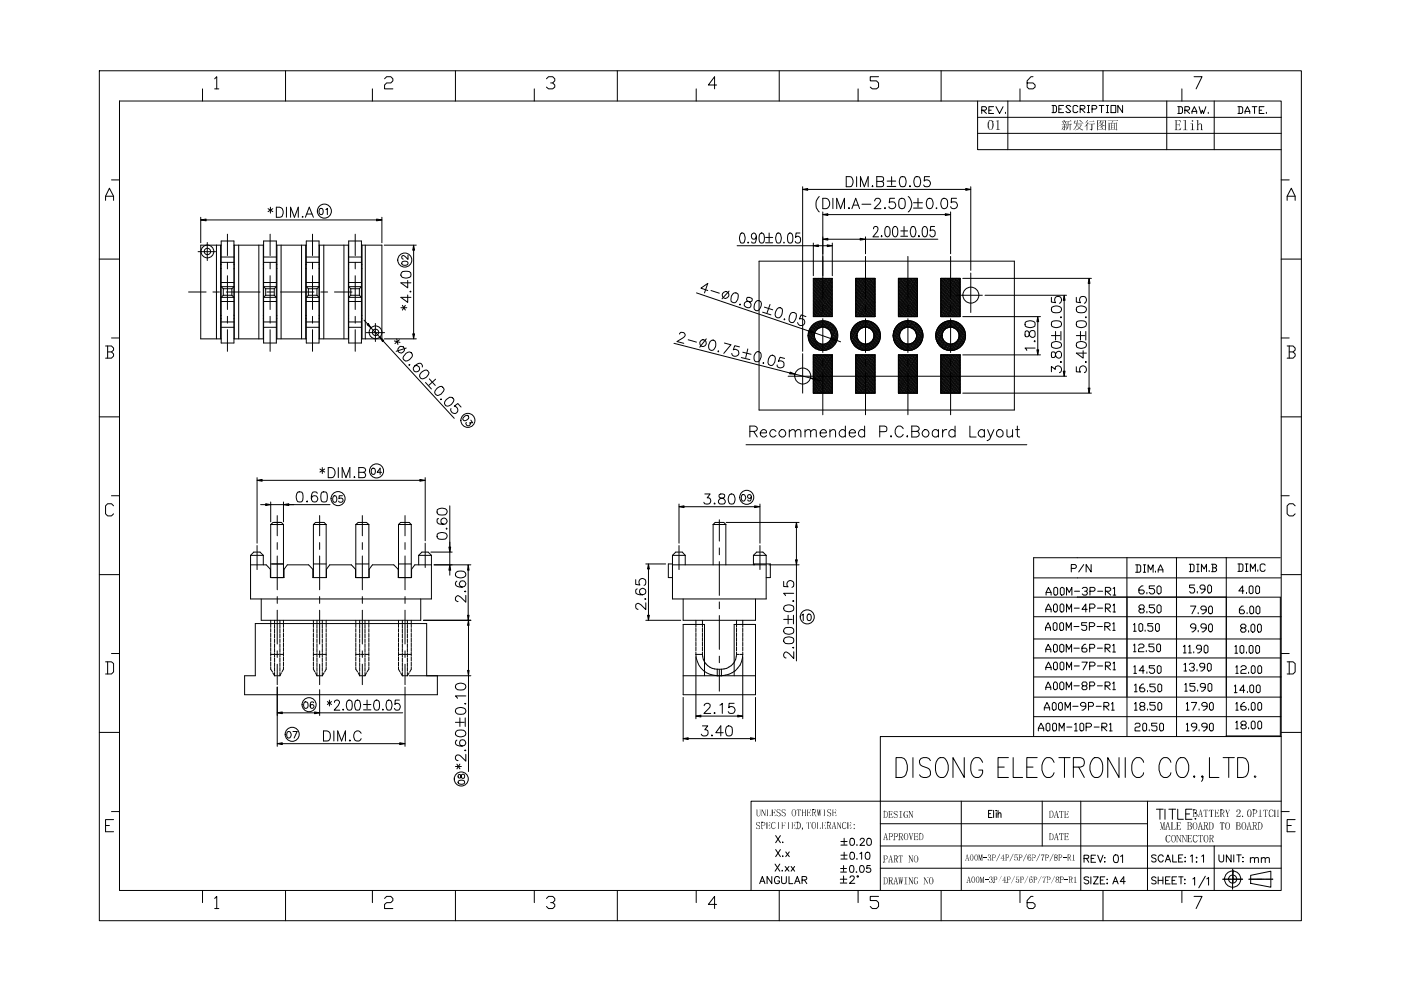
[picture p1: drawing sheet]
<svg xmlns="http://www.w3.org/2000/svg" width="200mm" height="141mm" viewBox="0 0 200 141" stroke-linecap="round" stroke-linejoin="round" font-family="sans-serif">
<g fill="none" stroke="#000" stroke-width=".14">
<path d="M14.2 10.1h171.6v121.3h-171.6zM17.1 14.4h165.8v112.7h-165.8zM28.9 12.7v1.7M30.6 11.2l.3-.2v1.7M30.6 12.7h.6M40.8 10.1v4.3M53.2 12.7v1.7M54.9 11.2l.3-.2h.6l.3 .2v.3l-.3 .3h-.6l-.3 .3v.6h1.2M65 10.1v4.3M76.3 12.7v1.7M78 11.2l.3-.2h.6l.3 .2v.3l-.3 .3h-.3M78.9 11.8l.3 .3v.3l-.3 .3h-.6l-.3-.3"/>
<path d="M88.1 10.1v4.3M99.4 12.7v1.7M102.3 12.1h-1.2l.9-1.1v1.7M111.3 10.1v4.3M122.5 12.7v1.7M125.4 11h-1.2v.5h.9l.3 .3v.6l-.3 .3h-.6l-.3-.3M134.4 10.1v4.3M139.6 14.4v7h43.3M139.6 19h43.3M139.6 16.7h43.3M140.2 15.7h.5l.1-.1v-.2l-.1-.2h-.5v1M140.3 15.7l.5 .5"/>
<path d="M141.2 15.7h.3M141.9 15.2h-.7v1h.7M142.2 15.2l.5 1 .5-1M143.6 16v.2M143.9 14.4v7M145.6 12.7v1.7M147.5 11h-.3l-.6 .5v.9l.3 .3h.6l.3-.3v-.3l-.3-.3h-.9M150.2 15.1h.5l.1 .1v.7l-.1 .2h-.5M150.4 15.1v1M151.2 15.6h.3M151.8 15.1h-.6v1h.6M152.9 15.2l-.2-.1h-.3l-.2 .1 .7 .7-.2 .2h-.3l-.2-.2"/>
<path d="M153.9 15.2l-.2-.1h-.3l-.2 .1v.7l.2 .2h.3l.2-.2M154.2 15.6h.5l.2-.2v-.2l-.2-.1h-.5v1M154.4 15.6l.5 .5M155.2 16.1h.4M155.2 15.1h.4M155.4 15.1v1M155.9 15.6h.5l.2-.2v-.2l-.2-.1h-.5v1M156.9 15.1h.7M157.3 15.1v1M157.5 10.1v4.3M157.9 16.1h.4M157.9 15.1h.4"/>
<path d="M158.1 15.1v1M158.6 15.1h.7v1h-.7zM160.3 15.1v1l-.7-1v1M166.6 14.4v7M168.1 15.2h.6l.1 .2v.6l-.1 .2h-.6M168.3 15.2v1M168.7 12.7v1.7M169.2 15.7h.5l.1-.1v-.2l-.1-.2h-.5v1M169.3 15.7l.5 .5M170.2 16.2v-.3l.3-.7 .4 .7v.3M170.2 15.9h.7M170.5 11h1.1l-.8 1.7"/>
<path d="M171.2 15.2l.3 1 .2-.5 .1 .5 .4-1M172.5 16v.2M173.4 14.4v7M176.7 15.2h.5l.2 .2v.6l-.2 .2h-.5M176.9 15.2v1M177.8 16.2v-.3l.3-.7 .3 .7v.3M177.8 15.9h.6M178.8 15.2h.7M179.1 15.2v1M179.8 15.7h.3M180.5 15.2h-.7v1h.7M180.8 16v.2"/>
<path d="M14.2 37h2.9M15.1 28.6v-.6l.5-1.1 .6 1.1v.6M15.1 28h1.1M15.9 25.7h1.2M28.3 35.9h2.5M28.7 31v3.7M29.4 31.4h24.4M29.6 34.6v2.6M30.9 35v13.4M31.5 35v13.4M31.5 38.3h.1M31.5 37.7h.1"/>
<path d="M31.6 35h-2.9v13.4h2.9M31.6 34.4h1.8v14.6h-1.8zM31.6 37.5h1.8M31.6 36.7h1.8M32.5 33.4v3.1M32.5 37.5v.9M32.5 39.4v4.8M33.4 38.3h.1M33.4 37.7h.1M33.4 35h4.2M33.4 35v13.4M34.1 35v13.4"/>
<path d="M37 35v13.4M37.6 35v13.4M37.6 38.3h.1M37.6 37.7h.1M37.6 34.4h1.9v14.6h-1.9zM37.6 37.5h1.9M37.6 36.7h1.9M38.3 29.8l.6 .4M38.6 33.4v3.1M38.6 37.5v.9M38.6 39.4v4.8M38.6 29.6v.8"/>
<path d="M38.9 29.8l-.6 .4M39.5 29.6a.79 .79 0 0 1 .9 .4 .79 .79 0 0 1-.3 1h-.6zM39.5 38.3h.1M39.5 37.7h.1M39.5 35h4.2M39.5 35v13.4M40.1 35v13.4M40.9 29.6v1.4M41.5 31v-1.4l.5 1.4 .6-1.4v1.4M43.1 35v13.4M43.1 31l.1-.1 .1 .1zM43.6 31l.6-1.4 .5 1.4"/>
<path d="M43.6 38.3h.1M43.6 37.7h.1M43.6 35v13.4M43.7 34.4h1.9v14.6h-1.9zM43.7 37.5h1.9M43.7 36.7h1.9M43.8 30.6h.7M44.6 33.4v3.1M44.6 37.5v.9M44.6 39.4v4.8M45.6 38.3h.1M45.6 37.7h.1"/>
<path d="M45.6 35h4.2M45.6 35v13.4M45.7 29.8l.1-.1a.46 .46 0 0 1 .3 .5 .46 .46 0 0 1-.3 .4 .57 .57 0 0 1-.1-.8zM46.2 35v13.4M46.5 29.9l.2-.2v.9M49.1 35v13.4M49.7 38.3h.1M49.7 37.7h.1M49.7 35v13.4M49.8 34.4h1.8v14.6h-1.8zM49.8 37.5h1.8M49.8 36.7h1.8"/>
<path d="M50.7 33.4v3.1M50.7 37.5v.9M50.7 39.4v4.8M51.6 35h2.9v13.4h-2.9M51.6 38.3h.1M51.6 37.7h.1M51.7 35v13.4M52.2 35v13.4M54.5 31v3.7M54.9 35h4.5M57.4 37.4l.3-.1a.38 .38 0 0 1 .6 .3 .48 .48 0 0 1-.5 .3 .48 .48 0 0 1-.4-.4zM57.5 38.8a1.36 1.36 0 0 1 1.1 .1 .51 .51 0 0 1-.2 .7 .91 .91 0 0 1-1.2-.3l.1-.4z"/>
<path d="M58.3 36.4v.6l-.5-.4-.3-.1-.1 .1v.2l.2 .2M59.1 35.7v12M105.2 35.1h10.9M105.7 33.3h.3a1.08 1.08 0 0 1 .2 1.4 .37 .37 0 0 1-.5-.3 1.27 1.27 0 0 1 0-1.1zM106.8 34.6l.1 .1h-.1zM108 33.7l-.1 .2a.32 .32 0 0 1-.5 .2 .43 .43 0 0 1-.1-.6 .43 .43 0 0 1 .5-.2 1.17 1.17 0 0 1 0 1.4 .36 .36 0 0 1-.5-.2M108.4 37.3h36.4v21.2h-36.4zM108.5 33.3h.3a1.08 1.08 0 0 1 .2 1.4h-.3a.62 .62 0 0 1-.3-.8zM109.3 33.9h1M109.3 34.7h1M109.8 33.3v1.2M110.9 33.3h.3a1.08 1.08 0 0 1 .2 1.4 .37 .37 0 0 1-.6-.3 1.27 1.27 0 0 1 .1-1.1z"/>
<path d="M111.9 34.6v.1h.1M112.6 33.3h.3a1.08 1.08 0 0 1 .1 1.4h-.2a.62 .62 0 0 1-.4-.8zM114.2 33.3h-.5l-.1 .6a.47 .47 0 0 1 .7 .2 .47 .47 0 0 1-.5 .6h-.1l-.2-.3M114.6 26.7v23.5M115.3 27h22.6M116.1 34.7v4.7M116.2 39.7l-.1 .1M116.3 39.7l-.2 .3M116.4 39.7l-.3 .5M116.5 39.7l-.4 .7M116.6 39.7l-.5 .9M116.7 39.7l-.6 1.1"/>
<path d="M116.8 35.1h1.3M116.8 39.7l-.7 1.3M116.9 39.7l-.8 1.5M117 28.1a1.52 1.52 0 0 0 0 2.2M117.1 39.7l-1 1.6M117.2 39.7l-1.1 1.9M117.3 39.7l-1.2 2.1M117.4 39.7l-1.3 2.2M117.5 28.3a.79 .79 0 0 1 .9 .4 .79 .79 0 0 1-.2 1l-.7 .1zM117.5 30.3v12.3M117.5 39.7l-1.4 2.4M117.6 39.7l-1.5 2.6"/>
<path d="M117.7 39.7l-1.6 2.8M117.9 39.7l-1.8 3M117.9 39.7l-1.8 3.2M118.1 39.7l-2 3.4M118.2 39.7l-2.1 3.6M118.2 30.6h16.8M118.2 34.1h4.6M118.3 39.7l-2.2 3.8M118.4 39.7l-2.3 4M118.5 39.7l-2.4 4.2M118.6 39.7l-2.5 4.4M118.7 39.7l-2.6 4.6"/>
<path d="M118.8 39.7h-2.7v5.5M118.8 34.7v4.7M118.8 39.7v5.5h-2.7M118.8 39.7l-2.7 4.7M118.8 39.9l-2.7 4.7M118.9 28.3v1.5M119.5 29.8v-1.5l.5 1.5 .6-1.5v1.5M120.8 25.2h.5a.82 .82 0 0 1 .4 1.2l-.2 .2-.7 .1zM121.2 29.7h.1l-.1 .1zM121.6 29.8l.6-1.5 .5 1.5M121.8 29.3h.7M122.2 39.7h2.7v5.5h-2.7z"/>
<path d="M122.3 39.7l-.1 .1M122.3 25.2v1.5M122.3 39.7l-.1 .3M122.5 39.7l-.3 .5M122.6 39.7l-.4 .7M122.7 39.7l-.5 .9M122.8 39.7l-.6 1.1M122.9 26.7v-1.5l.5 1.5 .6-1.5v1.5M122.9 39.7l-.7 1.3M123 39.7l-.8 1.5M123.1 29.2h1.2M123.1 39.7l-.9 1.6"/>
<path d="M123.2 39.7l-1 1.9M123.4 39.7l-1.2 2.1M123.5 39.7l-1.3 2.2M123.6 33.8v2.4M123.6 36.6v6M123.6 39.7l-1.4 2.4M123.6 34.1h10.3M123.7 39.7l-1.5 2.6M123.8 39.7l-1.6 2.8M123.9 39.7l-1.7 3M124 39.7l-1.8 3.2M124.1 39.7l-1.9 3.4"/>
<path d="M124.2 39.7l-2 3.6M124.4 39.7l-2.2 3.8M124.5 39.7l-2.3 4M124.5 26.6l.1-.1v.1zM124.6 39.7l-2.4 4.2M124.7 39.7l-2.5 4.4M124.7 32.7l.1-.3 .3-.1 .2 .2v.3l-.1 .3-.6 .7h.8M124.8 39.7l-2.6 4.6M124.9 28.7l.1-.3 .2-.1 .4 .1a.31 .31 0 0 1 0 .5l-.8 .9h1M124.9 39.7l-2.7 4.7M124.9 39.9l-2.7 4.7M125.2 25.9h.6l.3 .1v.5l-.3 .2h-.6v-1.5h.6l.3 .1v.5l-.3 .1"/>
<path d="M125.9 33.6v.1v.1zM126.3 29.7h.1v.1zM126.5 32.4l.2-.1a.97 .97 0 0 1 0 1.5 1.08 1.08 0 0 1-.2-1.4zM126.7 25.9h1.2M126.7 26.6h1.2M127.3 25.2v1.2M127.6 32.4l.3-.1a1.06 1.06 0 0 1 0 1.5h-.1a1.08 1.08 0 0 1-.2-1.4zM127.7 28.3h-.7v.6a.54 .54 0 0 1 .7 0 .54 .54 0 0 1 0 .8 .54 .54 0 0 1-.7 0l-.1-.2M128.3 39.7v.1M128.4 39.7l-.1 .3M128.5 28.4a.47 .47 0 0 1 .7 .2v.3a.61 .61 0 0 1-.5 .9 .66 .66 0 0 1-.4-.9zM128.5 39.7l-.2 .5"/>
<path d="M128.6 25.3a.51 .51 0 0 1 .7 .2 1.21 1.21 0 0 1-.1 1.1 .51 .51 0 0 1-.7-.2 1.21 1.21 0 0 1 .1-1.1zM128.6 33h1M128.6 33.7h1M128.7 39.7l-.4 .7M128.8 39.7l-.5 .9M128.9 39.7l-.6 1.1M129 39.7l-.7 1.3M129.1 32.3v1.3M129.1 39.7l-.8 1.5M129.2 39.7l-.9 1.6M129.3 39.7l-1 1.9M129.4 39.7l-1.1 2.1"/>
<path d="M129.5 39.7l-1.2 2.2M129.6 36.6v6M129.7 28.1a1.44 1.44 0 0 1 0 2.2M129.7 39.7l-1.4 2.4M129.8 39.7l-1.5 2.6M129.9 39.7l-1.6 2.8M129.9 26.5l.1 .1-.1 .1-.1-.1zM130 39.7l-1.7 3M130.1 39.7l-1.8 3.2M130.1 32.4l.3-.1a.97 .97 0 0 1 0 1.5h-.1a1.08 1.08 0 0 1-.2-1.4zM130.2 39.7l-1.9 3.4M130.3 39.7l-2 3.6"/>
<path d="M130.4 28.9h1.3M130.4 29.7h1.3M130.4 39.7l-2.1 3.8M130.6 39.7l-2.3 4M130.6 39.7l-2.3 4.2M130.7 25.3a.51 .51 0 0 1 .7 .2 1.21 1.21 0 0 1-.2 1.1 .51 .51 0 0 1-.6-.2 1.21 1.21 0 0 1 .1-1.1zM130.8 39.7l-2.5 4.4M130.9 39.7l-2.6 4.6M131 39.7v5.5h-2.7M131 39.7h-2.7v5.5M131 39.7l-2.7 4.7M131 39.9l-2.7 4.7"/>
<path d="M131.1 28.3v1.3M131.2 33.6l.1 .1-.1 .1zM131.8 32.4l.3-.1a.97 .97 0 0 1 0 1.5h-.1a1.08 1.08 0 0 1-.2-1.4zM132.5 28.4a.43 .43 0 0 1 .6 .2 .75 .75 0 0 1-.4 1.2 .93 .93 0 0 1-.2-1.4zM132.7 25.2h-.7v.7a.51 .51 0 0 1 .7 0 .51 .51 0 0 1-.1 .7 .51 .51 0 0 1-.7-.2M133.4 32.3h-.5l-.1 .7a.46 .46 0 0 1 .6-.1 .46 .46 0 0 1 .1 .7 .38 .38 0 0 1-.4 .2 .38 .38 0 0 1-.3-.3M133.7 29.7v.1l.1-.1M134.3 39.7h2.8v5.5h-2.8zM134.4 39.7l-.1 .1M134.5 39.7l-.2 .3M134.5 28.4a.48 .48 0 0 1 .8 .2 1.3 1.3 0 0 1-.2 1.1 .43 .43 0 0 1-.7-.2 1.12 1.12 0 0 1 .1-1.1zM134.6 39.7l-.3 .5"/>
<path d="M134.7 39.7l-.4 .7M134.8 39.7l-.5 .9M135 39.7l-.7 1.1M135 39.7l-.7 1.3M135.2 39.7l-.9 1.5M135.3 39.7l-1 1.6M135.4 39.7l-1.1 1.9M135.5 39.7l-1.2 2.1M135.6 39.7l-1.3 2.2M135.7 30.3v5.9M135.7 36.6v6M135.7 39.7l-1.4 2.4"/>
<path d="M135.8 39.7l-1.5 2.6M136 39.7l-1.7 2.8M136.1 39.7l-1.8 3M136.2 39.7l-1.9 3.2M136.3 39.7l-2 3.4M136.4 39.7l-2.1 3.6M136.5 39.7l-2.2 3.8M136.6 28.3h-.8v.6a.51 .51 0 0 1 .8 .1 .51 .51 0 0 1-.1 .7 .51 .51 0 0 1-.8-.2M136.6 39.7l-2.3 4M136.7 39.7l-2.4 4.2M136.9 39.7l-2.6 4.4M136.9 39.7l-2.6 4.6"/>
<path d="M137.1 39.7l-2.8 4.7M137.1 39.9l-2.8 4.7M137.5 39.7h18.3M138.6 26.7v11.9M138.6 39v5.6M182.9 37h2.9M182.9 25.7h1.2M183.8 28.6v-.6l.6-1.1 .5 1.1v.6M183.8 28h1.1M14.2 59.5h2.9M15.1 49.4h.8l.3 .3v.3l-.3 .2M15.4 50.2h.5l.3 .3v.3l-.3 .3h-.8"/>
<path d="M15.4 49.4v1.7M15.9 48.2h1.2M26.9 41.7h2.5M30.4 41.7h.9M31.5 45.5h.1M31.5 45h.1M31.6 46.7h1.8M31.6 46h1.8M31.6 43h1.8M31.6 40.3h1.8M31.9 41.2v.9M31.9 41.2l-.3-.3h1.8l-.3 .3"/>
<path d="M31.9 42.1l-.3 .3h1.8l-.3-.3M31.9 42.1h1.2M31.9 41.2h1.2M32.3 41.7h4.8M32.5 45.2v.9M32.5 47.1v3.1M33.1 41.2v.9M33.4 48.4h4.2M33.4 45.5h.1M33.4 45h.1M37.6 45.5h.1M37.6 45h.1"/>
<path d="M37.6 46.7h1.9M37.6 46h1.9M37.6 43h1.9M37.6 40.3h1.9M37.9 42.1l-.3 .3h1.9l-.3-.3M37.9 42.1h1.3M37.9 41.2v.9M37.9 41.2h1.3M37.9 41.2l-.3-.3h1.9l-.3 .3M38.1 41.7h1M38.6 45.2v.9M38.6 47.1v3.1"/>
<path d="M39.2 41.2v.9M39.5 48.4h4.2M39.5 45.5h.1M39.5 45h.1M40 41.7h4.8M43.6 45.5h.1M43.6 45h.1M43.7 46.7h1.9M43.7 46h1.9M43.7 43h1.9M43.7 40.3h1.9M44 42.1l-.3 .3h1.9l-.3-.3"/>
<path d="M44 42.1h1.3M44 41.2h1.3M44 41.2l-.3-.3h1.9l-.3 .3M44 41.2v.9M44.6 45.2v.9M44.6 47.1v3.1M45.3 41.2v.9M45.6 48.4h4.2M45.6 45.5h.1M45.6 45h.1M45.8 41.7h1M47.8 41.7h2.4"/>
<path d="M49.7 45.5h.1M49.7 45h.1M49.8 46.7h1.8M49.8 46h1.8M49.8 43h1.8M49.8 40.3h1.8M50.1 42.1l-.3 .3h1.8l-.3-.3M50.1 42.1h1.2M50.1 41.2h1.2M50.1 41.2l-.3-.3h1.8l-.3 .3M50.1 41.2v.9M50.7 45.2v.9"/>
<path d="M50.7 47.1v3.1M51.3 41.2v.9M51.6 45.5h.1M51.6 45h.1M52 45.7l.5 .6M52.3 47.5h2.6M53 46.8l1.2 1.3M53.6 46.2v2.6M54.7 48.7l10.2 11M54.9 48.4h4.5M56.3 48.7l.8 .2M56.6 48.4l.2 .8"/>
<path d="M57 48.5l-.6 .6M57.2 43.9h.9M57.4 43.6l.5 .7M57.9 43.6l-.5 .7M58 50.4l.3-.1a.47 .47 0 0 1 .5 .1 .47 .47 0 0 1 0 .5 1.24 1.24 0 0 1-.9 .6 .45 .45 0 0 1-.3-.6zM58 49.7l-1.4 .5M58.2 42.1v1.1l-1-.8h1.5M58.2 40v1.1l-1-.7h1.5M58.4 52.1h.1zM58.6 41.6v.1l-.1-.1zM59.2 52.3a.45 .45 0 0 1 .7 .2 .45 .45 0 0 1-.4 .6 .45 .45 0 0 1-.5-.6 1.05 1.05 0 0 1 1.2-.6l.1 .3v.2M60.2 53.2a.63 .63 0 0 1 .9-.2l.2 .2a.96 .96 0 0 1-1.2 .8l-.2-.3z"/>
<path d="M60.7 54.6l.9 .9M61.3 54.1l.8 .9M62.2 54.1l-.9 .9M62.5 55.4l.3-.2a.46 .46 0 0 1 .5 .1 .46 .46 0 0 1 0 .5 1.08 1.08 0 0 1-.9 .7 .48 .48 0 0 1-.3-.7zM62.9 57l.1 .1zM63.7 57.1l.5-.4a.46 .46 0 0 1 .5 .2 .46 .46 0 0 1 0 .4 .73 .73 0 0 1-1.2 .5v-.5zM65.8 58.1l-.4-.5-.5 .4a.52 .52 0 0 1 .5 .6 .52 .52 0 0 1-.6 .4 .52 .52 0 0 1-.4-.7M66.1 59.6l.5-.3 .2 .1a.47 .47 0 0 1-.1 .5 .47 .47 0 0 1-.6 0zM67.2 60l.3 .4h-.4a.28 .28 0 0 1-.2 .4 .28 .28 0 0 1-.4-.2l.1-.3M96.2 49l16.6 4.2M97 47.7l.1-.2a.46 .46 0 0 1 .7 .2l-.1 .4-1.1 .7 1 .2M98.3 48.5l1.1 .3"/>
<path d="M99.4 41.8l16.3 5.5M100.8 48.4l-.9 1.2M101 41.5l-.9-.4 .9-.6-.4 1.3M101.4 48.8l.2-.2h.3a.86 .86 0 0 1-.3 1.4h-.2a.83 .83 0 0 1 0-1.2zM101.5 41.5l1.2 .4M102.5 50.2h.1zM103.4 49l1 .2-1.1 1.2M104.1 41.6l-1 1.1M104.6 41.9a.44 .44 0 0 1 .5-.1 .44 .44 0 0 1 .3 .4 .88 .88 0 0 1-.7 1h-.1a.77 .77 0 0 1 0-1.3zM105.6 49.5l-.7-.2-.2 .6a.51 .51 0 0 1 .7 .2 .51 .51 0 0 1-.3 .7 .51 .51 0 0 1-.6-.4M105.6 43.5h.1zM105.8 51l1.3 .3"/>
<path d="M106 50.3l1.2 .3M106.7 42.4a.32 .32 0 0 0 0 .6 .52 .52 0 0 1 .5 .3 .52 .52 0 0 1-.2 .6 .51 .51 0 0 1-.6-.1 .51 .51 0 0 1-.1-.5 .64 .64 0 0 1 .8-.2 .31 .31 0 0 0 .3-.4l-.4-.3zM106.8 49.8l-.3 1.2M107.9 50.4a.43 .43 0 0 1 .4-.2 .43 .43 0 0 1 .4 .4 1.22 1.22 0 0 1-.5 1h-.3a.83 .83 0 0 1 0-1.2zM107.9 43.1a.46 .46 0 0 1 .7 0 1.07 1.07 0 0 1-.4 1.3 .43 .43 0 0 1-.5-.5v-.5zM108.9 44.6l1.2 .3M108.9 51.8h.2zM109.1 43.8l1.2 .4M109.9 50.9a.44 .44 0 0 1 .7 0 .97 .97 0 0 1-.5 1.3l-.2-.1a.66 .66 0 0 1-.2-.9zM109.9 43.5l-.4 1.1M111 44.1a.46 .46 0 0 1 .7 0 1.26 1.26 0 0 1-.4 1.3 .48 .48 0 0 1-.6-.5v-.3zM111.9 45.6h.2z"/>
<path d="M112 51.2l-.6-.2-.3 .6a.52 .52 0 0 1 .8 .1 .52 .52 0 0 1-.2 .8 .52 .52 0 0 1-.7-.2v-.2M112.5 53.7h3.7M112.9 44.7a.47 .47 0 0 1 .5-.1 .47 .47 0 0 1 .3 .4 1.43 1.43 0 0 1-.5 1 .45 .45 0 0 1-.6-.4zM113.5 53.4l2.2 .6M114.6 50.5v5.6M115.1 45.2l-.7-.3-.3 .6a.52 .52 0 0 1 .8 .3 .52 .52 0 0 1-.4 .7 .52 .52 0 0 1-.6-.5M116 46.4l-.6 1M116.2 46.3l-.8 1.3M116.2 50.7h-.1M116.3 47.8l-.7 1.2M116.3 48l-.6 1.1M116.3 48.2l-.6 .9"/>
<path d="M116.3 50.7l-.2 .3M116.3 48.3l-.5 .9M116.4 46.1l-1 1.8M116.4 48.4l-.5 .9M116.4 50.7l-.3 .4M116.4 48.5l-.4 .9M116.4 54.2l.7 .1M116.5 48.6l-.5 .9M116.5 50.7l-.4 .6M116.5 46l-1.1 2M116.5 48.7l-.4 .8M116.6 53.7h35.7"/>
<path d="M116.6 48.8l-.4 .8M116.6 50.7l-.5 .8M116.7 46l-1.3 2.2M116.7 48.8l-.5 .8M116.7 50.7l-.6 1M116.8 48.9l-.5 .8M116.8 45.9l-1.4 2.5M116.8 49l-.4 .8M116.8 50.7l-.7 1.2M116.9 49l-.4 .8M116.9 50.7l-.8 1.4M117 45.9l-1.6 2.6"/>
<path d="M117 49.1l-.4 .7M117.1 50.7l-1 1.6M117.1 45.8l-1.6 2.8M117.1 49.1l-.4 .8M117.2 50.7l-1.1 1.8M117.2 45.8l-1.7 3M117.2 49.1l-.4 .8M117.3 50.7l-1.2 2M117.3 45.8l-.7 1.3M117.3 49.1l-.5 .8M117.4 50.7l-1.3 2.2M117.4 45.8l-.6 1.1"/>
<path d="M117.4 49.1l-.5 .9M117.5 43.6v.9M117.5 45.5v4.8M117.5 51.3v1M117.5 53.2v6M117.5 49.1l-.5 .9M117.5 50.7l-1.4 2.4M117.6 45.8l-.6 1M117.6 50.7l-1.5 2.6M117.6 45.8l-.5 1M117.6 49.1l-.5 .9M117.7 50.7l-1.6 2.8"/>
<path d="M117.8 45.8l-.6 .9M117.8 49.1l-.6 .9M117.9 45.8l-.6 .9M117.9 50.7l-1.8 3M117.9 49.1l-.6 .9M117.9 50.7l-1.8 3.1M118 45.9l-.5 .8M118.1 45.9l-.5 .8M118.1 49l-.7 1.1M118.1 50.7l-2 3.3M118.2 45.9l-.5 .8M118.2 50.7l-2.1 3.5"/>
<path d="M118.2 46l-.4 .8M118.2 48.8l-.6 1.2M118.3 50.7l-2.2 3.7M118.3 46l-.4 .8M118.4 46l-.4 .8M118.4 50.7l-2.3 3.9M118.5 50.7l-2.4 4.1M118.5 46.1l-.4 .7M118.6 46.1l-.4 .8M118.6 48.3l-2.3-.8-.7 1.3M118.6 50.7l-2.5 4.3M118.7 46.2l-.5 .8"/>
<path d="M118.7 46.3l-.4 .8M118.7 50.7l-2.6 4.5M118.8 50.7h-2.7v5.4M118.8 50.7v5.4h-2.7M118.8 43l-1.2 2.2M118.8 46.3l-.4 .8M118.8 40.1l-2.7 4.7M118.8 40.3l-2.7 4.7M118.8 40.5l-2.7 4.7M118.8 40.7l-2.6 4.5M118.8 40.9l-2.5 4.3M118.8 41l-2.3 4.2"/>
<path d="M118.8 41.3l-2.2 3.9M118.8 41.4l-2.1 3.8M118.8 41.6l-2 3.6M118.8 41.9l-1.9 3.3M118.8 42l-1.8 3.2M118.8 42.2l-1.7 3M118.8 42.4l-1.6 2.8M118.8 42.6l-1.5 2.6M118.8 42.8l-1.3 2.4M118.8 43.2l-1.1 2M118.8 43.4l-1 1.8M118.8 43.6l-.9 1.6"/>
<path d="M118.8 43.8l-.8 1.4M118.8 44l-.6 1.2M118.8 44.1l-.6 1.1M118.8 44.4l-.4 .8M118.8 44.5l-.4 .7M118.8 44.7l-.2 .5M118.8 44.9l-.1 .3M118.8 45.1v.1M118.8 51.8l-2.5 4.3M118.8 53.9l-1.2 2.2M118.8 50.7l-2.7 4.7M118.8 50.8l-2.7 4.8"/>
<path d="M118.8 51l-2.7 4.8M118.8 51.3l-2.7 4.7M118.8 51.4l-2.7 4.7M118.8 51.6l-2.6 4.5M118.8 52l-2.3 4.1M118.8 52.2l-2.2 3.9M118.8 52.4l-2.1 3.7M118.8 52.6l-2 3.5M118.8 52.8l-1.9 3.3M118.8 53l-1.8 3.1M118.8 53.2l-1.7 2.9M118.8 53.4l-1.6 2.7"/>
<path d="M118.8 53.5l-1.5 2.6M118.8 53.7l-1.3 2.4M118.8 54.1l-1.1 2M118.8 54.3l-1 1.8M118.8 54.5l-.9 1.6M118.8 54.7l-.8 1.4M118.8 54.9l-.6 1.2M118.8 55.1l-.6 1M118.8 55.3l-.4 .8M118.8 55.5l-.4 .6M118.8 55.7l-.2 .4M118.8 55.9l-.1 .2"/>
<path d="M118.8 56v.1M118.9 46.4l-.5 .8M119 46.4l-.5 .9M119 46.5l-.5 .9M119.1 46.6l-.5 .9M119.2 46.7l-.6 .9M119.3 46.8l-.6 .9M119.3 46.8l-.6 1.1M119.3 46.9l-.6 1.3M119.3 48.5l.7 .3M119.4 47.1l-1.7 2.9M119.4 47.1l-1.6 2.9"/>
<path d="M119.4 48.8l-.2 .4M119.5 47.3l-1.6 2.7M119.5 47.4l-1.5 2.6M119.5 47.6l-1.3 2.3M119.5 48.3l-.6 1.2M119.6 47.7l-1.3 2.2M119.6 47.9l-1.1 1.9M119.6 48.1l-.9 1.6M122 46.4l-.5 1M122.2 50.7h2.7v5.4h-2.7zM122.3 46.3l-.8 1.3M122.3 50.7h-.1"/>
<path d="M122.3 47.8l-.6 1.2M122.3 48l-.5 1.1M122.3 50.7l-.1 .3M122.4 47.5l-.7 1.3M122.4 48.2l-.6 .9M122.4 48.3l-.5 .9M122.5 46.1l-1.1 1.8M122.5 48.4l-.5 .9M122.5 50.7l-.3 .4M122.5 48.5l-.5 .9M122.6 48.6l-.5 .9M122.6 50.7l-.4 .6"/>
<path d="M122.6 46l-1.1 2M122.6 48.7l-.4 .8M122.7 48.8l-.5 .8M122.7 50.7l-.5 .8M122.8 46l-1.3 2.2M122.8 48.8l-.5 .8M122.8 50.7l-.6 1M122.9 48.9l-.5 .8M122.9 45.9l-1.4 2.5M122.9 50.7l-.7 1.2M122.9 49l-.4 .8M123 45.9l-1.5 2.6"/>
<path d="M123 49l-.4 .8M123 50.7l-.8 1.4M123.1 49.1l-.5 .7M123.1 45.8l-1.6 2.8M123.1 50.7l-.9 1.6M123.2 49.1l-.5 .8M123.2 50.7l-1 1.8M123.3 45.8l-1.7 3M123.3 49.1l-.5 .8M123.4 50.7l-1.2 2M123.4 45.8l-.8 1.3M123.4 49.1l-.5 .8"/>
<path d="M123.5 49.1l-.5 .9M123.5 50.7l-1.3 2.2M123.5 45.8l-.6 1.1M123.6 43.6v.9M123.6 45.5v4.8M123.6 51.3v1M123.6 53.2v6M123.6 50.7l-1.4 2.4M123.6 45.8l-.6 1M123.6 49.1l-.5 .9M123.7 50.7l-1.5 2.6M123.7 45.8l-.5 1"/>
<path d="M123.7 49.1l-.5 .9M123.8 50.7l-1.6 2.8M123.8 45.8l-.5 .9M123.9 49.1l-.6 .9M123.9 50.7l-1.7 3M124 45.8l-.6 .9M124 49.1l-.6 .9M124 45.9l-.5 .8M124 50.7l-1.8 3.1M124.1 45.9l-.4 .8M124.1 49l-.6 1.1M124.1 50.7l-1.9 3.3"/>
<path d="M124.2 45.9l-.4 .8M124.2 50.7l-2 3.5M124.3 46l-.4 .8M124.3 48.8l-.6 1.2M124.4 50.7l-2.2 3.7M124.4 46l-.4 .8M124.5 50.7l-2.3 3.9M124.5 46l-.5 .8M124.6 46.1l-.5 .7M124.6 50.7l-2.4 4.1M124.7 46.1l-.5 .8M124.7 50.7l-2.5 4.3"/>
<path d="M124.8 46.2l-.5 .8M124.8 50.7l-2.6 4.5M124.8 46.3l-.4 .8M124.9 46.3l-.5 .8M124.9 42.2l-1.7 3M124.9 53.7l-1.4 2.4M124.9 40.1l-2.7 4.7M124.9 40.3l-2.7 4.7M124.9 40.5l-2.7 4.7M124.9 40.7l-2.6 4.5M124.9 40.9l-2.5 4.3M124.9 41l-2.3 4.2"/>
<path d="M124.9 41.3l-2.3 3.9M124.9 41.4l-2.1 3.8M124.9 41.6l-2 3.6M124.9 41.9l-1.9 3.3M124.9 42l-1.8 3.2M124.9 42.4l-1.6 2.8M124.9 42.6l-1.5 2.6M124.9 42.8l-1.4 2.4M124.9 43l-1.2 2.2M124.9 43.2l-1.1 2M124.9 43.4l-1 1.8M124.9 43.6l-.9 1.6"/>
<path d="M124.9 43.8l-.8 1.4M124.9 44l-.7 1.2M124.9 44.1l-.6 1.1M124.9 44.4l-.5 .8M124.9 44.5l-.4 .7M124.9 44.7l-.2 .5M124.9 44.9l-.1 .3M124.9 45.1v.1M124.9 50.7l-2.7 4.7M124.9 50.8l-2.7 4.8M124.9 51l-2.7 4.8M124.9 51.3l-2.7 4.7"/>
<path d="M124.9 51.4l-2.7 4.7M124.9 51.6l-2.6 4.5M124.9 51.8l-2.5 4.3M124.9 52l-2.3 4.1M124.9 52.2l-2.3 3.9M124.9 52.4l-2.1 3.7M124.9 52.6l-2 3.5M124.9 52.8l-1.9 3.3M124.9 53l-1.8 3.1M124.9 53.2l-1.7 2.9M124.9 53.4l-1.6 2.7M124.9 53.5l-1.5 2.6"/>
<path d="M124.9 53.9l-1.2 2.2M124.9 54.1l-1.1 2M124.9 54.3l-1 1.8M124.9 54.5l-.9 1.6M124.9 54.7l-.8 1.4M124.9 54.9l-.7 1.2M124.9 55.1l-.6 1M124.9 55.3l-.5 .8M124.9 55.5l-.4 .6M124.9 55.7l-.2 .4M124.9 55.9l-.1 .2M124.9 56v.1"/>
<path d="M125 46.4l-.5 .8M125.1 46.4l-.6 .9M125.1 46.5l-.5 .9M125.2 46.6l-.5 .9M125.3 46.7l-.6 .9M125.3 46.8l-.5 .9M125.4 46.8l-.6 1.1M125.4 46.9l-.7 1.3M125.5 47.1l-1.8 2.9M125.5 48.8l-.2 .4M125.5 47.1l-1.6 2.9M125.6 47.3l-1.6 2.7"/>
<path d="M125.6 47.4l-1.5 2.6M125.6 47.6l-1.4 2.3M125.6 47.7l-1.2 2.2M125.6 48.1l-.8 1.6M125.6 48.3l-.7 1.2M125.7 47.9l-1.2 1.9M128.1 46.4l-.5 1M128.3 46.3l-.7 1.3M128.3 50.7h.1M128.4 47.8l-.6 1.2M128.4 48l-.6 1.1M128.4 48.2l-.5 .9"/>
<path d="M128.4 50.7l-.1 .3M128.5 47.5l-.8 1.3M128.5 48.3l-.5 .9M128.5 46.1l-1 1.8M128.5 48.4l-.5 .9M128.5 50.7l-.2 .4M128.6 48.5l-.5 .9M128.7 48.6l-.6 .9M128.7 50.7l-.4 .6M128.7 46l-1.2 2M128.7 48.7l-.5 .8M128.8 48.8l-.5 .8"/>
<path d="M128.8 50.7l-.5 .8M128.8 46l-1.2 2.2M128.9 48.8l-.5 .8M128.9 50.7l-.6 1M128.9 48.9l-.4 .8M129 45.9l-1.4 2.5M129 49l-.5 .8M129 50.7l-.7 1.2M129.1 49l-.5 .8M129.1 45.9l-1.5 2.6M129.1 50.7l-.8 1.4M129.2 49.1l-.5 .7"/>
<path d="M129.2 50.7l-.9 1.6M129.2 45.8l-1.6 2.8M129.3 49.1l-.5 .8M129.3 50.7l-1 1.8M129.4 45.8l-1.7 3M129.4 49.1l-.5 .8M129.4 50.7l-1.1 2M129.5 49.1l-.5 .8M129.5 45.8l-.8 1.3M129.5 50.7l-1.2 2.2M129.6 45.8l-.7 1.1M129.6 49.1l-.5 .9"/>
<path d="M129.6 43.6v.9M129.6 45.5v4.8M129.6 51.3v1M129.6 53.2v6M129.7 49.1l-.5 .9M129.7 50.7l-1.4 2.4M129.7 45.8l-.6 1M129.8 50.7l-1.5 2.6M129.8 45.8l-.6 1M129.8 49.1l-.5 .9M129.9 50.7l-1.6 2.8M129.9 45.8l-.5 .9"/>
<path d="M129.9 49.1l-.5 .9M130 45.8l-.5 .9M130 50.7l-1.7 3M130 49.1l-.5 .9M130.1 50.7l-1.8 3.1M130.1 45.9l-.5 .8M130.2 45.9l-.4 .8M130.2 49l-.6 1.1M130.2 50.7l-1.9 3.3M130.3 45.9l-.5 .8M130.3 50.7l-2 3.5M130.4 46l-.5 .8"/>
<path d="M130.4 48.8l-.7 1.2M130.4 50.7l-2.1 3.7M130.5 46l-.5 .8M130.6 46l-.5 .8M130.6 50.7l-2.3 3.9M130.6 50.7l-2.3 4.1M130.7 46.1l-.5 .7M130.8 46.1l-.5 .8M130.8 50.7l-2.5 4.3M130.8 46.2l-.5 .8M130.9 46.3l-.5 .8M130.9 50.7l-2.6 4.5"/>
<path d="M131 50.7h-2.7v5.4M131 50.7v5.4h-2.7M131 46.3l-.5 .8M131 54.3l-1 1.8M131 40.1l-2.7 4.7M131 40.3l-2.7 4.7M131 40.5l-2.7 4.7M131 40.7l-2.6 4.5M131 40.9l-2.5 4.3M131 41l-2.4 4.2M131 41.3l-2.3 3.9M131 41.4l-2.2 3.8"/>
<path d="M131 41.6l-2.1 3.6M131 41.9l-1.9 3.3M131 42l-1.8 3.2M131 42.2l-1.7 3M131 42.4l-1.6 2.8M131 42.6l-1.5 2.6M131 42.8l-1.4 2.4M131 43l-1.3 2.2M131 43.2l-1.2 2M131 43.4l-1 1.8M131 43.6l-1 1.6M131 43.8l-.8 1.4"/>
<path d="M131 44l-.7 1.2M131 44.1l-.6 1.1M131 44.4l-.5 .8M131 44.5l-.4 .7M131 44.7l-.3 .5M131 44.9l-.1 .3M131 45.1l-.1 .1M131 53.9l-1.3 2.2M131 50.7l-2.7 4.7M131 50.8l-2.7 4.8M131 51l-2.7 4.8M131 51.3l-2.7 4.7"/>
<path d="M131 51.4l-2.7 4.7M131 51.6l-2.6 4.5M131 51.8l-2.5 4.3M131 52l-2.4 4.1M131 52.2l-2.3 3.9M131 52.4l-2.2 3.7M131 52.6l-2.1 3.5M131 52.8l-1.9 3.3M131 53l-1.8 3.1M131 53.2l-1.7 2.9M131 53.4l-1.6 2.7M131 53.5l-1.5 2.6"/>
<path d="M131 53.7l-1.4 2.4M131 54.1l-1.2 2M131 54.5l-1 1.6M131 54.7l-.8 1.4M131 54.9l-.7 1.2M131 55.1l-.6 1M131 55.3l-.5 .8M131 55.5l-.4 .6M131 55.7l-.3 .4M131 55.9l-.1 .2M131 56l-.1 .1M131.1 46.4l-.5 .8"/>
<path d="M131.1 46.4l-.5 .9M131.2 46.5l-.5 .9M131.3 46.6l-.5 .9M131.3 46.7l-.5 .9M131.4 46.8l-.6 .9M131.4 46.8l-.5 1.1M131.5 46.9l-.7 1.3M131.5 47.1l-1.7 2.9M131.6 48.8l-.3 .4M131.6 47.1l-1.6 2.9M131.7 47.3l-1.6 2.7M131.7 47.4l-1.5 2.6"/>
<path d="M131.7 47.6l-1.4 2.3M131.7 48.3l-.7 1.2M131.7 47.7l-1.2 2.2M131.7 47.9l-1.1 1.9M131.7 48.1l-.9 1.6M134.2 46.4l-.6 1M134.3 50.7h2.8v5.4h-2.8zM134.4 46.3l-.8 1.3M134.4 50.7h-.1M134.5 47.8l-.6 1.2M134.5 48l-.6 1.1M134.5 50.7l-.2 .3"/>
<path d="M134.5 48.2l-.5 .9M134.6 47.5l-.8 1.3M134.6 48.3l-.6 .9M134.6 46.1l-1 1.8M134.6 48.4l-.5 .9M134.6 50.7l-.3 .4M134.7 48.5l-.5 .9M134.7 48.6l-.5 .9M134.7 46l-1.1 2M134.7 50.7l-.4 .6M134.8 48.7l-.5 .8M134.8 48.8l-.4 .8"/>
<path d="M134.8 50.7l-.5 .8M134.9 46l-1.3 2.2M134.9 48.8l-.4 .8M135 50.7l-.7 1M135 48.9l-.5 .8M135 45.9l-1.4 2.5M135 50.7l-.7 1.2M135.1 49l-.5 .8M135.2 45.9l-1.6 2.6M135.2 49l-.5 .8M135.2 50.7l-.9 1.4M135.3 49.1l-.5 .7"/>
<path d="M135.3 45.8l-1.6 2.8M135.3 50.7l-1 1.6M135.3 49.1l-.4 .8M135.4 50.7l-1.1 1.8M135.4 45.8l-1.6 3M135.4 49.1l-.4 .8M135.5 50.7l-1.2 2M135.6 45.8l-.8 1.3M135.6 49.1l-.5 .8M135.6 49.1l-.4 .9M135.6 50.7l-1.3 2.2M135.7 45.8l-.7 1.1"/>
<path d="M135.7 43.6v.9M135.7 45.5v4.8M135.7 51.3v1M135.7 53.2v6M135.7 50.7l-1.4 2.4M135.8 45.8l-.6 1M135.8 49.1l-.5 .9M135.8 50.7l-1.5 2.6M135.9 45.8l-.6 1M135.9 49.1l-.5 .9M136 45.8l-.5 .9M136 50.7l-1.7 2.8"/>
<path d="M136 49.1l-.5 .9M136.1 50.7l-1.8 3M136.1 45.8l-.5 .9M136.1 49.1l-.5 .9M136.2 45.9l-.5 .8M136.2 50.7l-1.9 3.1M136.3 49l-.6 1.1M136.3 50.7l-2 3.3M136.3 45.9l-.5 .8M136.4 45.9l-.5 .8M136.4 50.7l-2.1 3.5M136.5 46l-.5 .8"/>
<path d="M136.5 48.8l-.7 1.2M136.5 42.1h3.8M136.5 50.7l-2.2 3.7M136.6 46l-.5 .8M136.6 50.7l-2.3 3.9M136.7 46l-.5 .8M136.7 46.1l-.4 .7M136.7 50.7l-2.4 4.1M136.8 46.1l-.4 .8M136.9 50.7l-2.6 4.3M136.9 46.2l-.5 .8M136.9 50.7l-2.6 4.5"/>
<path d="M137 46.3l-.5 .8M137.1 44.4l-.5 .8M137.1 46.3l-.5 .8M137.1 40.1l-2.8 4.7M137.1 40.3l-2.8 4.7M137.1 40.5l-2.7 4.7M137.1 40.7l-2.6 4.5M137.1 40.9l-2.5 4.3M137.1 41l-2.4 4.2M137.1 41.3l-2.3 3.9M137.1 41.4l-2.2 3.8M137.1 41.6l-2.1 3.6"/>
<path d="M137.1 41.9l-2 3.3M137.1 42l-1.8 3.2M137.1 42.2l-1.8 3M137.1 42.4l-1.6 2.8M137.1 42.6l-1.5 2.6M137.1 42.8l-1.4 2.4M137.1 43l-1.3 2.2M137.1 43.2l-1.2 2M137.1 43.4l-1.1 1.8M137.1 43.6l-1 1.6M137.1 43.8l-.9 1.4M137.1 44l-.7 1.2"/>
<path d="M137.1 44.1l-.6 1.1M137.1 44.5l-.4 .7M137.1 44.7l-.3 .5M137.1 44.9l-.2 .3M137.1 45.1l-.1 .1M137.1 50.7l-2.8 4.7M137.1 50.8l-2.8 4.8M137.1 51l-2.8 4.8M137.1 51.3l-2.8 4.7M137.1 51.4l-2.7 4.7M137.1 51.6l-2.6 4.5M137.1 51.8l-2.5 4.3"/>
<path d="M137.1 52l-2.4 4.1M137.1 52.2l-2.3 3.9M137.1 52.4l-2.2 3.7M137.1 52.6l-2.1 3.5M137.1 52.8l-2 3.3M137.1 53l-1.8 3.1M137.1 53.2l-1.8 2.9M137.1 53.4l-1.6 2.7M137.1 53.5l-1.5 2.6M137.1 53.7l-1.4 2.4M137.1 53.9l-1.3 2.2M137.1 54.1l-1.2 2"/>
<path d="M137.1 54.3l-1.1 1.8M137.1 54.5l-1 1.6M137.1 54.7l-.9 1.4M137.1 54.9l-.7 1.2M137.1 55.1l-.6 1M137.1 55.3l-.5 .8M137.1 55.5l-.4 .6M137.1 55.7l-.3 .4M137.1 55.9l-.2 .2M137.1 56l-.1 .1M137.1 46.4l-.4 .8M137.2 46.4l-.5 .9"/>
<path d="M137.3 46.5l-.5 .9M137.3 46.6l-.5 .9M137.4 46.7l-.5 .9M137.5 50.7h11M137.5 45.2h11M137.5 56.1h18.3M137.5 46.8l-.6 .9M137.5 46.8l-.6 1.1M137.6 46.9l-.7 1.3M137.6 47.1l-1.7 2.9M137.6 48.8l-.2 .4M137.7 47.1l-1.7 2.9"/>
<path d="M137.7 47.3l-1.6 2.7M137.8 47.4l-1.5 2.6M137.8 47.6l-1.4 2.3M137.8 47.7l-1.2 2.2M137.8 48.1l-.9 1.6M137.8 48.3l-.7 1.2M137.8 47.9l-1.1 1.9M140.6 42.1h11.7M146.4 47.3v.7a.33 .33 0 0 0 .5-.1 .59 .59 0 0 1 .6-.7l.2 .1a.66 .66 0 0 1-.2 .9 .62 .62 0 0 1-.6-.8l-.2-.2zM146.4 46a1.18 1.18 0 0 1 1.3 0 .51 .51 0 0 1-.2 .7 1.21 1.21 0 0 1-1.1-.1zM147.7 48.6v.2v-.1zM147.8 49.7h-1.5l.3 .3"/>
<path d="M148.2 45.9v4M150.1 53.1v-.8l.6 .4a.47 .47 0 0 1 .5-.5 .47 .47 0 0 1 .4 .7l-.1 .2-.2 .1M150.1 42.4v.7l.6 .1a.51 .51 0 0 1 0-.8 .51 .51 0 0 1 .8 .2 .51 .51 0 0 1-.2 .7M150.1 47.9h1.2M150.2 50.3a.62 .62 0 0 0 .1 .7h.3l.1-.2a.51 .51 0 0 1 .2-.5 .51 .51 0 0 1 .6 0 .56 .56 0 0 1-.2 .8 .58 .58 0 0 1-.6-.7 .36 .36 0 0 0-.5-.1zM150.2 49a.93 .93 0 0 1 1.4 .2v.1a.93 .93 0 0 1-1.4 .2zM150.2 46l.5-.2a.61 .61 0 0 1 .9 .5 .93 .93 0 0 1-1.4 .3zM150.2 43.9a.93 .93 0 0 1 1.4 .2v.1a.64 .64 0 0 1-.9 .4h-.3a.57 .57 0 0 1-.2-.7zM150.7 47.3v1.2M151.5 51.6l.1 .1-.1 .1zM151.5 45.2l.1 .1-.1 .1-.1-.1M151.5 47.3v1.2"/>
<path d="M151.9 42.9v10.1M153.7 52.4v.7h.6a.51 .51 0 0 1 0-.8 .51 .51 0 0 1 .7 .2 .51 .51 0 0 1-.2 .7M153.7 42.4v.7l.6 .1a.51 .51 0 0 1 0-.8 .51 .51 0 0 1 .7 .2 .51 .51 0 0 1-.2 .7M153.7 47.9h1.2M153.7 49a.93 .93 0 0 1 1.4 .2v.1a.93 .93 0 0 1-1.4 .2zM153.7 46l.6-.2a.61 .61 0 0 1 .8 .5 .93 .93 0 0 1-1.4 .3zM153.7 43.9a.93 .93 0 0 1 1.4 .2v.1a.64 .64 0 0 1-.8 .4h-.4a.57 .57 0 0 1-.2-.7zM154.3 47.3v1.2M154.6 50.1v1l-.9-.7h1.4M155 51.6l.1 .1-.1 .1zM155 45.2l.1 .1-.1 .1v-.1M155 47.3v1.2"/>
<path d="M155.5 40.5v14.9M182.9 59.5h2.9M182.9 48.2h1.2M183.8 49.4h.8l.3 .3v.3l-.3 .2M184.1 50.2h.5l.3 .3v.3l-.3 .3h-.8M184.1 49.4v1.7M15.9 70.8h1.2M16.2 72.2l-.3-.3h-.5l-.3 .3v1.1l.3 .3h.5l.3-.3M35.8 79.3l.4-.5h.9l.5 .5M35.8 79.3v6.2h25.8v-6.2M35.8 79.3h1.8M36.7 68.2v9.3"/>
<path d="M36.7 77.9v3.4M37.2 72h.7M37.4 68.6h22.5M37.6 79.3v1.3M38.7 74.9h1.8M38.7 74.9l.3-.3h1.2l.3 .3M38.7 71.7v2.8M38.7 74.9v7.6M38.7 72h8.4M39.6 73.6v2.9M39.6 77.5v.9M39.6 79.4v4.8"/>
<path d="M40.5 71.7v2.8M40.5 74.9v7.6M42.5 70.3a.55 .55 0 0 1 .7 .2v.9a.47 .47 0 0 1-.4 .3 .47 .47 0 0 1-.4-.3 1.18 1.18 0 0 1 .1-1.1zM43.8 71.6l.1-.1v.1zM44.7 74.9l.3-.3h1.3l.3 .3M44.7 74.9v7.6M44.7 74.9h1.9M45.3 70.4a.42 .42 0 0 0-.4-.2 .42 .42 0 0 0-.4 .3 1.05 1.05 0 0 0 .2 1.1 .47 .47 0 0 0 .6-.2 .47 .47 0 0 0-.3-.6 .47 .47 0 0 0-.6 .4M45.6 73.6v2.9M45.6 77.5v.9M45.6 79.4v4.8M45.7 67l.7 .4"/>
<path d="M46 70.3a.55 .55 0 0 1 .7 .2v.9a.47 .47 0 0 1-.4 .3 .47 .47 0 0 1-.5-.3 1.59 1.59 0 0 1 .2-1.1zM46 66.7v.9M46.4 67l-.7 .4M46.6 74.9v7.6M46.9 66.7h.4a.75 .75 0 0 1 .6 .8 .75 .75 0 0 1-.6 .7h-.4zM47.6 70.8h.2a.49 .49 0 0 1 .3 .4 .49 .49 0 0 1-.3 .5 .61 .61 0 0 1-.2-.9zM48.3 66.7v1.5M48.9 68.2v-1.5l.5 1.5 .6-1.5v1.5M48.9 70.8h-.5v.4a.33 .33 0 0 1 .5 0 .33 .33 0 0 1-.1 .5 .33 .33 0 0 1-.5-.2M50.6 68.1h.1l-.1 .1zM50.8 74.9h1.9M50.8 74.9l.3-.3h1.2l.4 .3"/>
<path d="M50.8 74.9v7.6M51.2 67.4h.7a.41 .41 0 0 1 .3 .3 .41 .41 0 0 1-.1 .4l-.9 .1v-1.5h.7l.2 .2a.35 .35 0 0 1 0 .5h-.2M51.7 73.6v2.9M51.7 77.5v.9M51.7 79.4v4.8M52.7 74.9v7.6M53.1 66.9l.2-.1a.46 .46 0 0 1 .3 .5 .46 .46 0 0 1-.3 .4 .57 .57 0 0 1-.2-.8zM54.5 67.4h-.7l.5-.6v.9M56.9 74.9h1.8M56.9 74.9l.3-.3h1.2l.3 .3M56.9 74.9v7.6M57.8 73.6v2.9"/>
<path d="M57.8 77.5v.9M57.8 79.4v4.8M58.7 74.9v7.6M59.8 79.3l.4-.5h.9l.5 .5M59.8 79.3h1.8M59.8 79.3v1.3M60.7 68.2v9M60.7 77.5v3.5M61.5 78.8h3.1M62.4 76.2a.93 .93 0 0 1 1.4 .2v.4a1.1 1.1 0 0 1-1.4 0zM62.4 72.8a.93 .93 0 0 1 1.4 .2v.3a1.1 1.1 0 0 1-1.4 0zM62.6 74a.42 .42 0 0 0-.2 .6 1.42 1.42 0 0 0 1.2 .2 .45 .45 0 0 0 .1-.7 .45 .45 0 0 0-.7 .1 .45 .45 0 0 0 .4 .6"/>
<path d="M63.8 75.4v.1v.1zM64.2 72.2v8.4M96 79.3v6.2h13.4v-4.9h-13.4M96 79.3l.5-.5h.9l.4 .5M96 79.3h1.8M96.9 72v5.5M96.9 77.9v3.4M97.7 72.3h10M97.8 79.3v1.3M100.6 70.5h.8l-.4 .6a.47 .47 0 0 1 .5 .5 .47 .47 0 0 1-.7 .4l-.2-.1-.1-.2M101.8 74.9h1.8M101.8 74.9l.3-.3h1.2l.3 .3"/>
<path d="M101.8 74.9v5.7M101.9 71.9l.1-.1 .1 .1zM102.7 70.6v.4l.2 .1a.55 .55 0 0 1 .5 .2 .55 .55 0 0 1 0 .6 .66 .66 0 0 1-.8-.2 .61 .61 0 0 1 .7-.6l.1-.1v-.4l-.2-.1zM102.7 74.2v3M102.7 78.2v1M103.6 74.9v5.7M103.7 74.6h10.4M104.2 70.6a.43 .43 0 0 1 .7 .2 1.12 1.12 0 0 1-.2 1.1 .51 .51 0 0 1-.6-.2 1.12 1.12 0 0 1 .1-1.1zM106 70.6a.43 .43 0 0 1 .5 .5 .43 .43 0 0 1-.5 .4l-.2-.4zM106.5 63.5h40.1M107.1 61.6h.6a.43 .43 0 0 0 .4-.5l-.4-.3h-.6v1.6M107.3 70.9a.28 .28 0 0 1-.4 .2 .28 .28 0 0 1-.1-.4 .28 .28 0 0 1 .4 0l.1 .2a.48 .48 0 0 1-.4 .6l-.1-.1"/>
<path d="M107.6 79.3l.4-.5h.9l.5 .5M107.6 79.3h1.8M107.6 79.3v1.3M107.6 61.6l.5 .8M108.5 72v5.5M108.5 77.9v3.4M108.5 61.8h.9a.39 .39 0 0 0-.1-.4 .39 .39 0 0 0-.5 0 .51 .51 0 0 0-.2 .8 .51 .51 0 0 0 .8 0M109.4 79.3v1.2M110.8 61.6a.5 .5 0 0 0-.7-.1 .5 .5 0 0 0 0 .7 .5 .5 0 0 0 .7 0M112.7 61.6l.4-.3 .4 .1v1M112.7 61.3v1.1M113.5 61.6l.4-.3 .4 .1v1"/>
<path d="M113.7 75.3v4.6M114.9 61.6l.4-.3 .4 .1v1M114.9 61.3v1.1M115.7 61.6l.4-.3 .4 .1v1M117.1 61.8h.9a.46 .46 0 0 0-.5-.5 .46 .46 0 0 0-.4 .6 .48 .48 0 0 0 .3 .5 .48 .48 0 0 0 .6-.2M118.5 61.6l.4-.3 .3 .1 .1 1M118.5 61.3v1.1M120.7 61.6a.5 .5 0 0 0-.7-.1 .5 .5 0 0 0 0 .7 .5 .5 0 0 0 .7 0M120.7 60.8v1.6M121.2 61.8h.9a.46 .46 0 0 0-.5-.5 .46 .46 0 0 0-.4 .6 .48 .48 0 0 0 .4 .5 .48 .48 0 0 0 .5-.2M123.4 61.6a.5 .5 0 0 0-.7-.1 .5 .5 0 0 0 0 .7 .5 .5 0 0 0 .7 0M123.4 60.8v1.6"/>
<path d="M125.6 61.6h.9l.1-.3v-.3l-.3-.2h-.7v1.6M127.2 62.2l.1 .1-.1 .1zM128.9 61.2a.59 .59 0 0 0-.6-.4 .59 .59 0 0 0-.5 .6 .68 .68 0 0 0 .2 .8 .68 .68 0 0 0 .7 .1l.2-.3M129.5 62.3v-.1l.1 .1-.1 .1zM130.2 61.6h.7a.4 .4 0 0 1 .3 .4 .4 .4 0 0 1-.3 .4h-.7v-1.6h.7a.43 .43 0 0 1 .3 .5l-.3 .3M134 61.6a.49 .49 0 0 0-.7-.1 .49 .49 0 0 0-.1 .6 .49 .49 0 0 0 .6 .2l.2-.1M134 61.3v1.1M134.6 61.3v1.1M135.2 61.3a.5 .5 0 0 0-.6 .5M136.4 61.6a.49 .49 0 0 0-.7-.1 .49 .49 0 0 0-.2 .6 .49 .49 0 0 0 .7 .2l.2-.1M136.4 60.8v1.6M138.5 60.8v1.6h.9"/>
<path d="M140.5 61.6a.5 .5 0 0 0-.7-.1 .5 .5 0 0 0 0 .7 .5 .5 0 0 0 .7 0M140.5 61.3v1.1M141 61.3l.4 1.1M141.9 61.3l-.5 1.1a.66 .66 0 0 1-.5 .5M143.8 61.3v1l.4 .1 .4-.3M144.6 61.3v1.1M145 61.3h.5M145.2 60.8l.1 1.5 .3 .1M160.9 79.6v19.8M168 79.6v19.8M175.1 79.6v19.8M182.8 79.6h-35.2v25.5"/>
<path d="M182.9 70.8h1.2M184.9 72.2l-.3-.3h-.5l-.3 .3v1.1l.3 .3h.5l.3-.3M14.2 82h2.9M15.1 94.5h.8l.3 .2v1.2l-.3 .3h-.8M15.4 94.5v1.7M15.9 93.3h1.2M35.8 80.6h2.2l.6 .7v1.2h2v-1.2l.4-.7h3.1l.6 .7v1.2h1.9v-1.2l.5-.7h3.1l.6 .7v1.2h1.9v-1.2l.5-.7h3l.7 .7v1.2h1.9v-1.2l.4-.7h2.4M37.3 85.5v3h22.8v-3M38.7 93.4h.5M38.7 80.5h1.8M38.7 95.2v.3l.2 .4M38.7 88.5v.4"/>
<path d="M38.7 89v.6M38.7 89.7v.5M38.7 90.4v.6M38.7 91.1v.5M38.7 91.8v.5M38.7 92.4v.6M38.7 93.1v.6M38.7 93.8v.5M38.7 94.5v.6M38.9 96l.3 .5M39.2 96.5h.3M39.2 88.5v.5"/>
<path d="M39.2 89.1v.6M39.2 89.8v.6M39.2 90.5v.5M39.2 91.2v.5M39.2 91.9v.5M39.2 92.6v.5M39.2 93.2v.6M39.2 93.9v.6M39.2 94.6v.6M39.2 95.3v.5M39.2 96v.5M39.3 93.4h.5"/>
<path d="M39.6 85.2v.9M39.6 87.1v4.8M39.6 92.9v.9M39.6 94.8v2.9M39.6 98.1v8.4M39.7 96.5h.3M40 88.5v.5M40 89.1v.6M40 89.8v.6M40 90.5v.5M40 91.2v.5M40 91.9v.5"/>
<path d="M40 92.6v.5M40 93.2v.6M40 93.9v.6M40 94.6v.6M40 95.3v.5M40 96v.5M40 93.4h.5M40.2 96l-.2 .5M40.5 88.5v.4M40.5 89v.6M40.5 89.7v.5M40.5 90.4v.6"/>
<path d="M40.5 91.1v.5M40.5 91.8v.5M40.5 92.4v.6M40.5 93.1v.6M40.5 93.8v.5M40.5 94.5v.6M40.5 95.2v.3l-.2 .4M44.7 93.4h.6M44.7 95.2v.3l.3 .4M44.7 88.5v.4M44.7 89v.6M44.7 89.7v.5"/>
<path d="M44.7 90.4v.6M44.7 91.1v.5M44.7 91.8v.5M44.7 92.4v.6M44.7 93.1v.6M44.7 93.8v.5M44.7 94.5v.6M44.7 80.5h1.9M45 96l.3 .5M45.3 96.5h.3M45.3 88.5v.5M45.3 89.1v.6"/>
<path d="M45.3 89.8v.6M45.3 90.5v.5M45.3 91.2v.5M45.3 91.9v.5M45.3 92.6v.5M45.3 93.2v.6M45.3 93.9v.6M45.3 94.6v.6M45.3 95.3v.5M45.3 96v.5M45.4 93.4h.5M45.6 85.2v.9"/>
<path d="M45.6 87.1v4.8M45.6 92.9v.9M45.6 94.8v2.9M45.6 98.5v3.6M45.7 96.5h.3M46 88.5v.5M46 89.1v.6M46 89.8v.6M46 90.5v.5M46 91.2v.5M46 91.9v.5M46 92.6v.5"/>
<path d="M46 93.2v.6M46 93.9v.6M46 94.6v.6M46 95.3v.5M46 96v.5M46.1 93.4h.5M46.3 96l-.3 .5M46.6 88.5v.4M46.6 89v.6M46.6 89.7v.5M46.6 90.4v.6M46.6 91.1v.5"/>
<path d="M46.6 91.8v.5M46.6 92.4v.6M46.6 93.1v.6M46.6 93.8v.5M46.6 94.5v.6M46.6 95.2v.3l-.2 .4M47 99.9v.9M50.8 93.4h.5M50.8 80.5h1.9M50.8 95.2v.3l.3 .4M50.8 88.5v.4M50.8 89v.6"/>
<path d="M50.8 89.7v.5M50.8 90.4v.6M50.8 91.1v.5M50.8 91.8v.5M50.8 92.4v.6M50.8 93.1v.6M50.8 93.8v.5M50.8 94.5v.6M51.1 96l.3 .5M51.4 96.5h.2M51.4 88.5v.5M51.4 89.1v.6"/>
<path d="M51.4 89.8v.6M51.4 90.5v.5M51.4 91.2v.5M51.4 91.9v.5M51.4 92.6v.5M51.4 93.2v.6M51.4 93.9v.6M51.4 94.6v.6M51.4 95.3v.5M51.4 96v.5M51.5 93.4h.5M51.7 85.2v.9"/>
<path d="M51.7 87.1v4.8M51.7 92.9v.9M51.7 94.8v2.9M51.8 96.5h.3M52.1 88.5v.5M52.1 89.1v.6M52.1 89.8v.6M52.1 90.5v.5M52.1 91.2v.5M52.1 91.9v.5M52.1 92.6v.5M52.1 93.2v.6"/>
<path d="M52.1 93.9v.6M52.1 94.6v.6M52.1 95.3v.5M52.1 96v.5M52.2 93.4h.5M52.3 96l-.2 .5M52.4 99.9v1.3M52.7 88.5v.4M52.7 89v.6M52.7 89.7v.5M52.7 90.4v.6M52.7 91.1v.5"/>
<path d="M52.7 91.8v.5M52.7 92.4v.6M52.7 93.1v.6M52.7 93.8v.5M52.7 94.5v.6M52.7 95.2v.3l-.3 .4M56.9 93.4h.5M56.9 80.5h1.8M56.9 95.2v.3l.2 .4M56.9 88.5v.4M56.9 89v.6M56.9 89.7v.5"/>
<path d="M56.9 90.4v.6M56.9 91.1v.5M56.9 91.8v.5M56.9 92.4v.6M56.9 93.1v.6M56.9 93.8v.5M56.9 94.5v.6M57 99.9h-.6v.7a.45 .45 0 0 1 .7 0 .45 .45 0 0 1-.1 .7 .45 .45 0 0 1-.7-.2M57.2 96l.2 .5M57.4 96.5h.3M57.4 88.5v.5M57.4 89.1v.6"/>
<path d="M57.4 89.8v.6M57.4 90.5v.5M57.4 91.2v.5M57.4 91.9v.5M57.4 92.6v.5M57.4 93.2v.6M57.4 93.9v.6M57.4 94.6v.6M57.4 95.3v.5M57.4 96v.5M57.5 93.4h.6M57.8 85.2v.9"/>
<path d="M57.8 87.1v4.8M57.8 92.9v.9M57.8 94.8v2.9M57.8 98.1v8.4M57.9 96.5h.3M58.2 88.5v.5M58.2 89.1v.6M58.2 89.8v.6M58.2 90.5v.5M58.2 91.2v.5M58.2 91.9v.5M58.2 92.6v.5"/>
<path d="M58.2 93.2v.6M58.2 93.9v.6M58.2 94.6v.6M58.2 95.3v.5M58.2 96v.5M58.2 93.4h.5M58.4 96.5h8.8M58.4 96l-.2 .5M58.7 88.5v.4M58.7 89v.6M58.7 89.7v.5M58.7 90.4v.6"/>
<path d="M58.7 91.1v.5M58.7 91.8v.5M58.7 92.4v.6M58.7 93.1v.6M58.7 93.8v.5M58.7 94.5v.6M58.7 95.2v.3l-.2 .4M60.5 88.5h6.7M60.9 96.5v-7.5h-24.5v7.5h-1.5v2.7h27.5v-2.7M62 80.6h5.2M64.2 81.4v.7M65.1 97.7a.93 .93 0 0 1 1.4 .2v.2a.64 .64 0 0 1-.8 .4h-.4a.48 .48 0 0 1-.2-.8z"/>
<path d="M65.1 81.7a1.1 1.1 0 0 1 1.3 0 .43 .43 0 0 1-.2 .7 .75 .75 0 0 1-1.2-.5zM65.2 83a.41 .41 0 0 0-.2 .4 .41 .41 0 0 0 .3 .3 .84 .84 0 0 0 1.2-.3 .46 .46 0 0 0-.4-.5 .46 .46 0 0 0-.5 .4 .46 .46 0 0 0 .4 .5M66.4 84.4h.1l-.1 .1-.1-.1zM66.5 99.3h-1.5l.3 .4M66.5 85v1l-.9-.9a.33 .33 0 0 0-.4 0 .33 .33 0 0 0-.2 .2l.1 .5 .3 .1M66.8 81.4v6.4M66.9 89.3v6.4M66.9 96.5v13.6M90.8 82.7v.7l.6 .1a.53 .53 0 0 1-.1-.8 .53 .53 0 0 1 .8 .1 .53 .53 0 0 1-.2 .8M91 84.1a.42 .42 0 0 0-.3 .4 .42 .42 0 0 0 .3 .3 1.05 1.05 0 0 0 1.2-.1 .47 .47 0 0 0-.2-.7 .47 .47 0 0 0-.7 .3 .47 .47 0 0 0 .4 .6M92.1 85.5h.1v.1zM92.2 86v1l-.7-.7a.47 .47 0 0 0-.7 0v.5l.3 .2"/>
<path d="M92.2 88.5h5M92.2 80.5h2.8M92.6 81.2v6.6M96 80.5h-.6v2h.6M97.5 96.5h10.4M97.5 85.5v3h10.4v-3M97.5 99.6v6.2M99.4 93.4a3.1 3.1 0 0 0 3 3.1v-1M99.4 93.4h.9M99.4 88.5v1M99.4 89.6v.6M99.4 90.3v.6"/>
<path d="M99.4 91v.6M99.4 91.7v.5M99.4 92.4v.5M99.4 93.1v.3M99.4 93.8v8.8M100.3 93.4a2.15 2.15 0 0 0 2.1 2.1M100.3 88.5v1M100.3 89.6v.6M100.3 90.3v.6M100.3 91v.6M100.3 91.7v.5M100.3 92.4v.5"/>
<path d="M100.3 93.1v.3M100.6 96.5v-7.4h-3.1v10.1h10.4v-10.1h-3.1v7.4M102.4 95.5h.6M102.7 80.2v4.8M102.7 85.9v1M102.7 87.9v4.8M102.7 93.7v.9M102.7 95.6v3.1M105.2 93.4h.3M105.2 93.4a2.15 2.15 0 0 1-2.2 2.1M105.2 88.5v1M105.2 89.6v.6"/>
<path d="M105.2 90.3v.6M105.2 91v.6M105.2 91.7v.5M105.2 92.4v.5M105.2 93.1v.3M105.7 93.4h.3M106 93.4a3.1 3.1 0 0 1-3 3.1v-1M106 88.5v1M106 89.6v.6M106 90.3v.6M106 91v.6M106 91.7v.5"/>
<path d="M106 92.4v.5M106 93.1v.3M106 93.8v8.8M107.7 80.6v-.1h2.3v2h-.6M107.9 99.6v6.2M109.8 80.6h4.3M111.9 83v.7l.6 .1a.51 .51 0 0 1 0-.8 .51 .51 0 0 1 .8 .1 .51 .51 0 0 1-.2 .7M111.9 88.4h1.2M112 91.1a1.1 1.1 0 0 1 1.3 0 .55 .55 0 0 1-.2 .7 1.3 1.3 0 0 1-1.1-.1l-.1-.2zM112 89.8a1.1 1.1 0 0 1 1.3 0 .51 .51 0 0 1-.2 .7 .91 .91 0 0 1-1.2-.4zM112 86.6a1.1 1.1 0 0 1 1.3 0 .51 .51 0 0 1-.2 .6 .91 .91 0 0 1-1.2-.3zM112.5 87.8v1.3"/>
<path d="M113.2 92.4h.1v.1zM113.3 85.7v.2l-.1-.1zM113.3 87.8v1.3M113.3 93v1l-.7-.7a.44 .44 0 0 0-.6-.1 .44 .44 0 0 0-.1 .4 .44 .44 0 0 0 .3 .3M113.3 84.7h-1.4l.2 .3M113.7 80.6v13.7M114.5 87.8l.2-.1v.9M115.4 87.7h.1a.49 .49 0 0 1 .3 .4 .49 .49 0 0 1-.3 .5 .61 .61 0 0 1-.1-.9zM147.5 93.9h35.3M147.6 85.2h35.2v19.9h-7.8M147.6 91.2h35.3M147.6 88h35.3"/>
<path d="M147.6 96.6h35.3M147.6 99.5h35.3M147.6 82.5h35.2M149.3 90v-.4l.3-.7 .4 .7v.4M149.3 89.6h.7M149.3 93.1v-.4l.3-.7 .4 .7v.4M149.3 95.6v-.3l.4-.8 .4 .8v.3M149.3 98.5v-.4l.3-.7 .4 .7v.4M149.3 87.4v-.4l.4-.8 .4 .8v.4M149.3 92.7h.7M149.3 95.3h.8M149.3 98.1h.7"/>
<path d="M149.3 87h.8M149.4 84.9v-.3l.3-.8 .4 .8v.3M149.4 84.6h.7M150.4 89.1l.1-.2h.2l.2 .2v.7l-.2 .2h-.2l-.1-.2zM150.4 94.7l.2-.2h.2l.2 .2v.7l-.2 .2-.4-.2zM150.4 86.4l.2-.2h.2l.2 .2v.8l-.2 .2h-.2l-.2-.2zM150.5 84l.1-.2h.2l.2 .2v.8l-.2 .1h-.2l-.1-.1zM150.6 92l.4 .1v.8l-.3 .2h-.1l-.2-.2v-.8zM150.6 97.4h.1l.3 .2v.7l-.3 .2h-.1l-.2-.2v-.7zM151.3 89.1l.2-.2h.2l.1 .2v.7l-.1 .2h-.2l-.2-.2zM151.3 92.1l.2-.1 .4 .1v.8l-.2 .2-.4-.2zM151.4 84l.2-.2 .3 .2v.8l-.2 .1h-.1l-.2-.1z"/>
<path d="M151.5 94.5h.2l.2 .2v.7l-.2 .2h-.2l-.2-.2v-.7zM151.5 97.4h.2l.2 .2v.7l-.2 .2-.4-.2v-.7zM151.5 86.2h.2l.2 .2v.8l-.2 .2h-.2l-.2-.2v-.8zM152.2 90v-1.1l.4 .7 .4-.7v1.1M152.2 93.1v-1.1l.4 .7 .4-.7v1.1M152.2 98.5v-1.1l.4 .7 .4-.7v1.1M152.3 95.6v-1.1l.4 .8 .3-.8v1.1M152.3 84.9v-1.1l.4 .8 .3-.8v1.1M152.3 87.4v-1.2l.4 .8 .3-.8v1.2M153 81.1h.5l.2-.1v-.2l-.2-.2h-.5v1M153.3 89.4h.8M153.3 92.5h.8"/>
<path d="M153.3 97.9h.8M153.4 95.1h.7M153.4 86.8h.7M153.4 84.4h.7M153.8 85.2h21.3v19.9M154.5 94.5h.7l-.6 1.1M154.5 84l.2-.2h.4l.1 .2v.2l-.1 .2h-.2M154.6 97.9l-.1-.2 .1-.3h.4l.2 .3-.2 .2h-.4l-.1 .4 .1 .2h.4l.2-.2-.2-.4M154.7 80.6l-.7 1M155 92h-.2l-.3 .4v.5l.1 .2h.4l.2-.2v-.2l-.2-.2h-.5M155.1 84.4l.1 .2v.2l-.1 .1h-.4l-.2-.1M155.2 88.9h-.8v.4h.6l.2 .1v.4l-.2 .2h-.4l-.2-.2"/>
<path d="M155.2 87h-.7l.5-.8v1.2M155.5 89.4h.6l.2-.1v-.2l-.2-.2h-.6v1.1M155.6 92.5h.5l.2-.1v-.3l-.2-.1h-.5v1.1M155.6 95.1h.5l.2-.2v-.2l-.2-.2h-.5v1.1M155.6 97.9h.5l.2-.2v-.1l-.2-.2h-.5v1.1M155.6 86.8h.5l.2-.2v-.2l-.2-.2h-.5v1.2M155.6 84.4h.6l.1-.2v-.2l-.1-.2h-.6v1.1M155.8 80.6v1l-.7-1v1M156.6 89.4h.8M156.7 92.5h.7M156.7 95.1h.7M156.7 97.9h.7"/>
<path d="M156.7 86.8h.7M156.7 84.4h.7M157.7 89.4h.6l.2-.1v-.2l-.2-.2h-.6v1.1M157.8 92.5h.5l.2-.1v-.3l-.2-.1h-.5v1.1M157.8 97.9h.5l.2-.2v-.1l-.2-.2h-.5v1.1M157.8 95.1h.6l.1-.2v-.2l-.1-.2h-.6v1.1M157.8 84.4h.6l.2-.2v-.2l-.2-.2h-.6v1.1M157.8 86.8h.6l.1-.4-.1-.2h-.6v1.2M157.9 89.4l.6 .6M157.9 92.5l.6 .6M157.9 97.9l.6 .6M158 95.1l.5 .5"/>
<path d="M158 84.4l.6 .5M158 86.8l.5 .6M158.9 89.1l.1-.2v1.1M158.9 92.1l.1-.1v1.1M158.9 97.6l.1-.2v1.1M158.9 90h.3M158.9 93.1h.4M158.9 98.5h.4M158.9 94.7l.2-.2v1.1M158.9 84l.2-.2v1.1M158.9 86.4l.2-.2v1.2M158.9 95.6h.4"/>
<path d="M158.9 84.9h.4M158.9 87.4h.4M160.9 85.2v19.9M161.8 89.2l.2-.2v1.1M161.8 92.1l.2-.2v1.1M161.8 90.1h.4M161.8 93h.4M161.9 95.2l.2-.2v1.1M161.9 96.1h.4M162 97.8l.2-.2v1.1M162 98.7h.3M162.1 80.6h.6l.2 .2v.7l-.2 .2h-.6"/>
<path d="M162.3 80.6v1.1M162.6 92.1l.2-.2h.3l.2 .2v.2l-.2 .2h-.3l-.2 .2v.3h.7M162.6 89.2l.2-.2 .4 .2v.7l-.3 .2h-.1l-.2-.2zM162.8 86.9l-.2-.2v-.1l.2-.3h.4l.2 .4-.2 .2h-.4l-.2 .2v.2l.2 .2h.4l.2-.2v-.2l-.2-.2M163.2 83.6h-.2l-.4 .4v.6l.2 .2h.4l.2-.2v-.2l-.2-.2h-.6M163.2 80.6h.4M163.2 81.7h.4M163.3 97.6h-.2l-.4 .4v.6l.2 .1h.4l.1-.1-.1-.4h-.6M163.4 95.7h-.8l.6-.7v1.1M163.4 80.6v1.1M163.5 89.9v.2M163.7 92.9v.1"/>
<path d="M163.7 84.6v.2M163.7 87.3v.2M163.7 95.9v.2M163.8 98.6v.1M163.9 81.7v-1.1l.4 .8 .3-.8v1.1M164.6 89h-.7v.4h.5l.2 .2v.3l-.2 .2h-.4l-.1-.2M164.8 91.9h-.8v.4h.6l.2 .2v.4l-.2 .1h-.4l-.2-.1M164.8 95h-.7v.4h.5l.2 .2v.3l-.2 .2h-.3l-.2-.2M164.8 83.6h-.7v.4h.5l.2 .2v.4l-.2 .2h-.3l-.2-.2M164.8 86.3h-.7v.4h.5l.2 .2v.4l-.2 .2h-.3l-.2-.2M164.9 97.6h-.7v.4h.6l.1 .2v.4l-.1 .1h-.4l-.2-.1M165 89.2l.2-.2h.2l.1 .2v.7l-.1 .2-.4-.2z"/>
<path d="M165 81.5v.2M165.1 92.1l.3-.2h.1l.2 .2v.8l-.2 .1-.4-.1zM165.2 83.8l.2-.2h.2l.2 .2v.8l-.2 .2h-.2l-.2-.2zM165.2 86.6l.2-.3h.2l.2 .3v.7l-.2 .2h-.2l-.2-.2zM165.2 95.2l.2-.2 .4 .2v.7l-.2 .2h-.2l-.2-.2zM165.3 97.8l.2-.2 .4 .2v.8l-.2 .1h-.2l-.2-.1zM165.4 81.7v-.3l.3-.8 .3 .8v.3M165.4 81.4h.6M168 85.2v19.9M169 92.3l.2-.2v1.1M169 93.2h.3M169 94.9l.2-.2v1.1"/>
<path d="M169 95.8h.4M169.2 97.7l.1-.1v1.1M169.2 98.7h.3M169.7 92.3l.2-.2v1.1M169.7 93.2h.4M169.8 94.9l.2-.2h.3l.2 .2-.2 .3h-.2M169.8 80.5h.5l.2 .2v.7l-.2 .2h-.5M170 86.5h.7l-.5 1.1M170 80.5v1.1M170.3 95.2l.2 .2-.2 .4h-.3l-.2-.2M170.4 93v.2M170.6 83.5h-.8v.4h.6l.2 .2v.3l-.2 .3h-.4l-.2-.3"/>
<path d="M170.6 97.6h-.7v.3h.5l.2 .2v.4l-.2 .2h-.3l-.2-.2M170.7 89.6h-.5l-.2-.2v-.1l.2-.2h.3l.2 .2v.5l-.4 .4h-.1M170.9 80.5h.3M170.9 81.6h.3M170.9 95.6v.2M170.9 84.4v.3M171 98.5v.2M171 80.5v1.1M171.1 87.4v.2M171.1 90v.2M171.5 92.7h-.5l-.2-.2 .2-.4h.4l.1 .2v.6l-.3 .3h-.2M171.5 81.6v-1.1l.4 .7 .4-.7v1.1"/>
<path d="M172 95.2h-.6l-.1-.3 .1-.2h.4l.2 .2v.5l-.4 .4h-.2M172 84.1h-.5l-.2-.2 .2-.4h.4l.1 .2v.6l-.3 .4h-.2M172.1 98.1h-.6l-.1-.2v-.2l.1-.1h.4l.2 .1v.6l-.4 .4h-.2M172.1 92.1h.2l.2 .2v.7l-.2 .2h-.2l-.2-.2v-.7zM172.2 89.6h-.6l-.2-.2 .2-.3h.4l.2 .2v.5l-.4 .4h-.2M172.2 87.1h-.6l-.2-.2 .2-.4h.4l.2 .2v.6l-.4 .3h-.2M172.4 94.9l.2-.2 .3 .2v.7l-.2 .2h-.1l-.2-.2zM172.5 97.7l.1-.1h.2l.2 .1v.8l-.2 .2h-.2l-.1-.2zM172.6 89.3l.2-.2h.1l.2 .2v.7l-.2 .2h-.1l-.2-.2zM172.6 86.7l.2-.2h.1l.2 .2v.7l-.2 .2-.3-.2zM172.6 83.5h.2l.2 .2v.7l-.2 .3h-.2l-.2-.3v-.7zM172.6 81.4v.2"/>
<path d="M173 80.5h.5l.2 .2v.2l-.2 .2M173.1 81.1h.4l.2 .1v.2l-.2 .2h-.5M173.1 80.5v1.1M176.2 97.9l.2-.1v1.1M176.2 98.9h.4M176.3 92.3l.2-.2v1.1M176.3 93.2h.4M176.4 95.2l.2-.2v1.1M176.4 96.1h.4M176.7 80.5h.6l.2 .2v.7l-.2 .2h-.6M176.9 80.5v1.1M177 92.3l.2-.2h.2l.2 .2v.8l-.2 .1-.4-.1z"/>
<path d="M177.2 95.2l.2-.2h.3l.2 .2v.2l-.2 .2h-.3l-.2 .2v.3h.7M177.3 89.6l-.2-.1v-.2l.2-.2h.4l.2 .2v.2l-.2 .1h-.4l-.2 .3v.1l.2 .2h.4l.2-.2v-.1l-.2-.3M177.5 86.5h-.2l-.3 .4v.5l.1 .2h.4l.2-.2-.2-.3h-.5M177.6 84.4h-.7l.5-.8v1.1M177.7 98.5h-.7l.5-.7v1.1M177.8 80.5h.4M177.8 81.6h.4M178 80.5v1.1M178 84.6v.1M178 93.1v.1M178.1 87.4v.2M178.1 98.7v.2"/>
<path d="M178.3 90v.2M178.3 96v.1M178.4 92.3l.1-.2h.2l.2 .2v.8l-.2 .1h-.2l-.1-.1zM178.4 83.8l.1-.2h.2l.2 .2v.8l-.2 .1h-.2l-.1-.1zM178.4 97.9l.2-.1h.2l.2 .1v.8l-.2 .2-.4-.2zM178.5 81.6v-1.1l.4 .7 .3-.7v1.1M178.6 86.5h.2l.2 .2v.7l-.2 .2h-.2l-.2-.2v-.7zM178.8 89.1h.2l.2 .2v.7l-.2 .2h-.2l-.2-.2v-.7zM178.8 95h.2l.2 .2v.8l-.2 .1h-.2l-.2-.1v-.8zM179.3 92.3l.2-.2 .3 .2v.8l-.2 .1h-.1l-.2-.1zM179.3 83.8l.2-.2 .3 .2v.8l-.2 .1h-.1l-.2-.1zM179.3 86.7l.2-.2h.2l.2 .2v.7l-.2 .2-.4-.2z"/>
<path d="M179.4 97.9l.2-.1h.1l.2 .1v.8l-.2 .2-.3-.2zM179.6 81.4v.2M179.7 89.1h.2l.2 .2v.7l-.2 .2h-.2l-.2-.2v-.7zM179.7 95h.3l.1 .2v.8l-.1 .1h-.3l-.1-.1v-.8zM180.6 80.7l-.1-.2h-.4l-.2 .2v.7l.2 .2h.4l.1-.2M182.9 93.3h1.2M182.9 82h2.9M183.8 94.5h.8l.3 .2v1.2l-.3 .3h-.8M184.1 94.5v1.7M14.2 104.5h2.9M15.1 117.8h.5M15.9 115.9h1.2"/>
<path d="M16.2 117h-1.1v1.7h1.1M40.3 106.2h16.8M40.3 101.8h4.6M41.1 104.5a.43 .43 0 0 1 .5 .4 .43 .43 0 0 1-.5 .4l-.2-.3zM41.8 104.4h.6l-.4 1M43.5 100.2h.1a.45 .45 0 0 1 .4 .5 .45 .45 0 0 1-.5 .4l-.2-.4zM44.8 100.3l-.2-.1a.5 .5 0 0 0-.3 .4 .5 .5 0 0 0 .3 .5 .28 .28 0 0 0 .2-.3 .28 .28 0 0 0-.2-.2 .28 .28 0 0 0-.3 .2M45.6 101.8h11.9M46.2 104.3h.5a.78 .78 0 0 1 .5 .8 .78 .78 0 0 1-.5 .7h-.5zM46.7 100.1l.6 .5M47.3 100.1l-.6 .5M47.7 104.3v1.5"/>
<path d="M47.8 100.3a.36 .36 0 0 1 .4-.4 .36 .36 0 0 1 .3 .5l-.8 1h.8M48.2 105.8v-1.5l.6 1.5 .5-1.5v1.5M49 101.2l.1 .1-.1 .1zM49.7 100a.37 .37 0 0 1 .5 .2 1.59 1.59 0 0 1-.1 1.1 .42 .42 0 0 1-.6-.2 1.12 1.12 0 0 1 .2-1.1zM49.9 105.7l.1-.1v.1zM50.8 100l.3-.1a.8 .8 0 0 1 .3 1.2 .42 .42 0 0 1-.6 .2 1.33 1.33 0 0 1 0-1.3zM51.6 104.7a.55 .55 0 0 0-.7-.4 .55 .55 0 0 0-.4 .6v.3a.55 .55 0 0 0 .4 .6 .55 .55 0 0 0 .7-.4M51.9 100.6h1.1M51.9 101.3h1.1M53.6 100a.37 .37 0 0 1 .5 .2 1.59 1.59 0 0 1-.1 1.1 .42 .42 0 0 1-.6-.2 1.12 1.12 0 0 1 .2-1.1zM54.7 101.2v.1v.1zM55.3 100l.3-.1a.8 .8 0 0 1 .3 1.2 .42 .42 0 0 1-.6 .2 1.33 1.33 0 0 1 0-1.3z"/>
<path d="M65 109.4h.9M65 103.1h1.3M65.1 104.4a1.1 1.1 0 0 1 1.3 0 .43 .43 0 0 1-.2 .7 .75 .75 0 0 1-1.2-.5zM65.1 101.2a.93 .93 0 0 1 1.4 .2v.2a.9 .9 0 0 1-1.5 0zM65.2 105.6a.41 .41 0 0 0-.2 .5 .41 .41 0 0 0 .3 .3 .84 .84 0 0 0 1.2-.3 .46 .46 0 0 0-.4-.5 .46 .46 0 0 0-.5 .4 .46 .46 0 0 0 .4 .5M65.2 109.1l.5 .7M65.4 111.5l.4-.1a.38 .38 0 0 1 .5 .3 .51 .51 0 0 1-.5 .3 .51 .51 0 0 1-.4-.4zM65.4 110.6a.3 .3 0 0 0 .2 .5l.1-.1 .2-.4 .1-.1a.3 .3 0 0 1 .3 .3 .3 .3 0 0 1-.3 .3l-.1-.1-.2-.4zM65.7 109.1l-.5 .7M65.7 102.5v1.2M66.4 107l.1 .1-.1 .1zM66.4 100.4h.1l-.1 .1z"/>
<path d="M66.4 102.5v1.2M66.5 107.7v1l-.7-.8-.5-.1-.3 .2v.3l.2 .2 .2 .1M98.3 105.4h8.8M100.1 102.2h5.2M100.3 103.6h.7l-.4 .6a.46 .46 0 0 1 .5 .5 .46 .46 0 0 1-.6 .4l-.4-.3M100.5 100.7l.1-.2 .2-.1h.3a.34 .34 0 0 1 .2 .6l-.8 .8h1M101.6 104.9l.1 .1-.1 .1zM101.9 101.8l.1-.1 .1 .1zM102.8 100.7l.3-.3v1.4M103.3 104.6h-1.1l.7-1v1.5M103.8 103.7a.5 .5 0 0 1 .7 .2 1.36 1.36 0 0 1-.1 1.1 .51 .51 0 0 1-.7-.2 1.12 1.12 0 0 1 .1-1.1zM104.8 100.4h-.7v.6a.51 .51 0 0 1 .7 0 .51 .51 0 0 1-.1 .8 .51 .51 0 0 1-.7-.2"/>
<path d="M110.7 119.3l.7 1M111.4 119.3l-.7 1M120.5 119.7v.9M121.5 119.7a.35 .35 0 0 1 .5 .2v.6l-.3 .2-.2-.1-.2-.3zM122.8 119.9a.3 .3 0 0 1 .3-.2 .3 .3 0 0 1 .3 .3l-.6 .7h.6M123.9 119.7a.35 .35 0 0 1 .5 .2v.6l-.3 .2-.2-.1-.2-.3zM125.7 117.6h38.1M127.9 108.1h.8a1.13 1.13 0 0 1 .8 1.1 2 2 0 0 1-.4 1.7l-.4 .1h-.8zM130.3 108.1v2.9M132.8 108.6a.83 .83 0 0 0-.8-.5 .83 .83 0 0 0-.7 .7l.2 .4 .9 .4a.72 .72 0 0 1 .4 .8 .72 .72 0 0 1-.5 .6h-.5l-.3-.1-.2-.3M134 108.3l.2-.2a.82 .82 0 0 1 1.1 .7 1.77 1.77 0 0 1-.6 2.2 .94 .94 0 0 1-1.1-1.1 1.86 1.86 0 0 1 .4-1.6zM137.2 114.4v12.7"/>
<path d="M137.7 108.1v2.9l-1.6-2.9v2.9M140.3 108.8a.81 .81 0 0 0-1.3-.5 2.09 2.09 0 0 0 0 2.6l.3 .1a.85 .85 0 0 0 1-1.1h-.6M141.1 116.1h.3M141.6 115.7h-.5v1h.5M141.9 115.7v1M142.2 115.7v.1zM142.2 116v.7M142.5 116.2l.2-.2 .2 .1v.6M142.5 109.5h.9M142.5 115.7v1M144 108.1h-1.5v2.9h1.5M144.7 108.1v2.9h1.3"/>
<path d="M146.6 109.5h.9M147.6 102.3h35.3M148.1 108.1h-1.5v2.9h1.5M148.3 104.3v-.3l.3-.8 .4 .8v.3M148.3 104h.7M148.8 114.4v6.4M149.1 101.4v-.4l.4-.7 .4 .7v.4M149.1 101h.8M149.4 103.4l.2-.2h.1l.2 .2v.8l-.2 .1-.3-.1zM150.3 103.4l.2-.2h.2l.1 .2v.8l-.1 .1h-.2l-.2-.1zM150.4 100.3h.2l.2 .2v.7l-.2 .2h-.2l-.2-.2v-.7zM150.5 108.8a.81 .81 0 0 0-.8-.7 .81 .81 0 0 0-.8 .7 1.77 1.77 0 0 0 .5 2.2 .84 .84 0 0 0 1.1-.7"/>
<path d="M151.2 108.1h1.6M151.2 104.3v-1.1l.4 .8 .3-.8v1.1M151.3 100.3h.2l.2 .2v.7l-.2 .2-.4-.2v-.7zM152 108.1v2.9M152.1 101.4v-1.1l.3 .7 .4-.7v1.1M152.3 103.8h.7M153.2 100.8h.7M153.2 109.5h1.1l.3-.1a.72 .72 0 0 0-.3-1.3h-1.1v2.9M153.4 103.4l.2-.2v1.1M153.4 104.3h.4M154 109.5l.8 1.5M154.2 103.4l.1-.2 .4 .2v.8l-.2 .1h-.2l-.1-.1z"/>
<path d="M154.3 114.4v12.7M155 100.8h-.5l-.2-.1v-.2l.2-.2h.3l.2 .2v.5l-.4 .4h-.1M155.1 103.8h.5l.2-.2v-.2l-.2-.2h-.5v1.1M155.4 100.8h.6l.1-.1v-.2l-.1-.2h-.6v1.1M156.1 108.3l.2-.2a.95 .95 0 0 1 1.1 1.1 1.56 1.56 0 0 1-.6 1.8 .82 .82 0 0 1-1.1-.7 1.92 1.92 0 0 1 .4-2zM156.2 103.8h.7M156.5 100.8h.7M157.3 103.8h.6l.1-.2v-.2l-.1-.2h-.6v1.1M157.5 103.8l.5 .5M157.6 100.8h.6l.1-.1v-.2l-.1-.2h-.6v1.1M157.8 100.8l.5 .6M158.4 103.4l.2-.2v1.1"/>
<path d="M158.4 104.3h.4M158.7 100.5l.2-.2v1.1M158.7 101.4h.4M159.8 108.1v2.9l-1.6-2.9v2.9M160.7 108.1v2.9M162 100.5l.2-.2v1.1M162 101.4h.3M162.1 103.4l.1-.2h.4l.2 .2v.2l-.2 .2h-.4l-.1 .2v.3h.7M162.9 100.8l-.2-.1 .2-.4h.4l.1 .2v.2l-.1 .1h-.4l-.2 .2v.2l.2 .2h.4l.1-.2-.1-.4M163.2 103.4l.1-.2h.2l.2 .2v.8l-.2 .1h-.2l-.1-.1zM163.3 108.8a.79 .79 0 0 0-1.2-.5 1.94 1.94 0 0 0 0 2.6l.2 .1a.82 .82 0 0 0 1-.7M163.8 101.2v.2"/>
<path d="M163.8 114.4v12.7M164.1 104.2v.1M164.9 100.3h-.7v.4h.6l.1 .1v.4l-.1 .2h-.4l-.2-.2M165.1 115.5h1M165.2 103.2h-.8v.4h.6l.2 .2v.4l-.2 .1h-.4l-.2-.1M165.5 100.3h.2l.2 .2v.7l-.2 .2h-.2l-.2-.2v-.7zM165.6 103.4l.1-.2 .4 .2v.8l-.2 .1h-.2l-.1-.1zM165.6 115.5v1.5M166.3 115.5v1.5M166.9 115.5h1M167.2 108.8a.79 .79 0 0 0-1.3-.5 1.94 1.94 0 0 0 0 2.6l.3 .1a.82 .82 0 0 0 1-.7M167.4 115.5v1.5"/>
<path d="M168.1 115.5v1.5h.9M168.3 108.3l.3-.2a.82 .82 0 0 1 1 .7 1.77 1.77 0 0 1-.6 2.2 .94 .94 0 0 1-1.1-1.1 1.86 1.86 0 0 1 .4-1.6zM169.3 116.2h.5M169.4 100.5l.1-.2v1.1M169.4 103.4l.1-.2v1.1M169.4 101.4h.4M169.4 104.3h.4M170.1 100.3h.8l-.6 1.1M170.2 115.5h-.9v1.5h.9M170.5 110.7l-.1 .2 .1 .1 .1-.1M170.6 116.1l.1-.1v.1zM170.6 116.9h.1v.1z"/>
<path d="M170.9 103.8h-.6l-.2-.2v-.2l.2-.2h.3l.3 .2v.6l-.4 .3h-.2M171.2 101.2v.2M171.2 104.2v.1M171.7 110.9v.1l-.2-.1 .2-.2a.65 .65 0 0 1-.2 .8M172.3 100.8h-.5l-.2-.1v-.2l.2-.2h.3l.2 .2v.5l-.3 .4h-.2M172.3 103.8h-.5l-.2-.2v-.2l.2-.2h.3l.2 .2v.6l-.3 .3h-.2M172.7 108.1v2.9h1.3M172.7 100.5l.2-.2h.2l.1 .2v.7l-.1 .2-.4-.2zM172.7 103.4l.2-.2h.2l.1 .2v.8l-.1 .1-.4-.1zM174.6 108.1h1.6M175.4 108.1v2.9M176.4 100.5l.2-.2v1.1"/>
<path d="M176.4 103.2l.2-.3v1.1M176.4 101.4h.4M176.4 104h.4M176.7 108.1h.8a1.13 1.13 0 0 1 .8 1.1 1.83 1.83 0 0 1-.5 1.7l-.3 .1h-.8zM177.4 103.5l-.2-.2v-.1l.2-.3h.3l.2 .3v.1l-.2 .2h-.3l-.2 .2v.2l.2 .1h.3l.2-.1v-.2l-.2-.2M177.7 100.3h-.2l-.3 .4v.5l.2 .2h.3l.2-.2v-.2l-.2-.2h-.5M178.3 101.2v.2M178.3 103.9v.1M178.8 100.3h.2l.2 .2v.7l-.2 .2h-.2l-.2-.2v-.7zM178.8 102.9h.2l.2 .3v.7l-.2 .1h-.2l-.2-.1v-.7zM179.2 110.7l-.1 .2 .1 .1 .1-.1M179.7 100.3h.3l.1 .2v.7l-.1 .2h-.3l-.1-.2v-.7z"/>
<path d="M179.7 102.9h.3l.1 .3v.7l-.1 .1h-.3l-.1-.1v-.7zM182.9 105.1h-57.2v22M182.9 114.4h-75.7v12.7M182.9 104.5h2.9M182.9 115.9h1.2M183.8 117.8h.6M184.9 117h-1.1v1.7h1.1M28.9 127.1v1.7M30.6 128.3l.3-.3v1.7M30.6 129.7h.6M40.8 127.1v4.3M53.2 127.1v1.7"/>
<path d="M54.9 128.3l.3-.3h.6l.3 .3v.3l-.3 .2h-.6l-.3 .3v.6h1.2M65 127.1v4.3M76.3 127.1v1.7M78 128.3l.3-.3h.6l.3 .3v.3l-.3 .2h-.3M78.9 128.8l.3 .3v.3l-.3 .3h-.6l-.3-.3M88.1 127.1v4.3M99.4 127.1v1.7M102.3 129.1h-1.2l.9-1.1v1.7M108.5 126.1l.3-1 .4 1M108.6 125.8h.5M110.2 125.1v1l-.7-1v1M110.7 123.3l.6 1.1"/>
<path d="M110.7 121.3l.7 1M111.3 127.1v4.3M111.3 125.4a.37 .37 0 0 0-.4-.3 .37 .37 0 0 0-.3 .4v.3a.36 .36 0 0 0 .3 .3 .36 .36 0 0 0 .4-.3h-.3M111.3 123.3l-.6 1.1M111.4 121.3l-.7 1M111.6 125.1v.9l.3 .1 .3-.1 .1-.9M111.7 124.2l-.1 .1h.1M111.8 122.2v.1v-.1M111.8 120.2l-.1 .1h.1M112.1 123.7l.5 .7M112.2 121.6l.5 .7M112.6 125.1v1h.6"/>
<path d="M112.6 123.7l-.5 .7M112.7 121.6l-.5 .7M112.9 123.7l.6 .7M113.5 126.1l.3-1 .4 1M113.5 123.7l-.6 .7M113.6 125.8h.5M114.5 125.6l.6-.1 .1-.1-.1-.2-.6-.1v1M114.9 125.6l.3 .5M120 125.5h.9M120 126.1h.9M120 124h.9M120 124.5h.9"/>
<path d="M120.1 120.1h.8M120.1 120.6h.8M120.1 122.1h.8M120.1 122.6h.8M120.4 123.6v.8M120.4 125v1M120.5 121.7v.8M121.4 125.3a.3 .3 0 0 1 .4-.2 .3 .3 0 0 1 0 .5l-.5 .5h.7M121.4 123.6a.32 .32 0 0 1 .5 .1v.7a.3 .3 0 0 1-.3 .1 .3 .3 0 0 1-.3-.1v-.4zM121.5 121.7a.41 .41 0 0 1 .4 .1 .41 .41 0 0 1 .1 .4l-.2 .4h-.3l-.2-.4zM122.3 124.4v.1M122.3 120.6h.1"/>
<path d="M122.3 122.6h.1M122.5 127.1v1.7M122.8 121.9l.2-.2v1M122.9 123.6a.32 .32 0 0 1 .4 .1 .49 .49 0 0 1 .1 .5 .49 .49 0 0 1-.4 .3l-.2-.1-.1-.3zM123.7 121.7a.32 .32 0 0 1 .5 .2v.3l-.1 .4-.3 .1-.2-.2a.82 .82 0 0 1 .1-.8zM124.2 123.6h-.4l-.1 .4a.35 .35 0 0 1 .6 0 .35 .35 0 0 1-.1 .5 .35 .35 0 0 1-.5-.1M125.4 128h-1.2v.6h.9l.3 .2v.6l-.3 .3h-.6l-.3-.3M125.7 123.9h57.2M125.7 120.8h57.2M134.4 127.1v4.3M145.6 127.1v1.7M147.5 128h-.3l-.6 .6v.8l.3 .3h.6l.3-.3v-.3l-.3-.3h-.9"/>
<path d="M154.8 122.5h.6v-.3l-.6-.1v1M155.1 122.5l.3 .6M155.4 125.3l-.2-.1-.4 .1v.2l.6 .3v.2v.1a.4 .4 0 0 1-.6-.1M155.7 125.2v1M155.8 122.5h.4M156.1 125.2h.7l-.7 1h.7M156.4 122.1h-.6v1h.6M156.7 122.1l.4 1 .4-1M157.1 125.6h.4M157.5 127.1v4.3M157.7 122.5h.1zM157.7 123h.1l-.1 .1z"/>
<path d="M157.7 125.2h-.6v1h.6M158 125.5h.1zM158 126.1h.1v.1zM158.9 126.2l.4-1 .3 1M159 125.8h.5M159.1 122.1a.35 .35 0 0 1 .5 .1l.1 .3a.46 .46 0 0 1-.4 .6 .71 .71 0 0 1-.2-1zM160 122.2l.3-.2v1.1M160.7 125.8h-.8l.5-.6v1M165.1 122.2l-.3-.2-.4 .2 .1 .2 .5 .2 .1 .3a.36 .36 0 0 1-.7 0M165.1 125.3l-.3-.1h-.2l-.2 .1 .1 .3 .5 .2 .1 .1v.2l-.3 .1-.4-.1M165.4 125.2v1M165.4 125.7h.6"/>
<path d="M166 125.2v1M166.1 122.3a.37 .37 0 0 0-.4-.3 .37 .37 0 0 0-.3 .4v.3a.37 .37 0 0 0 .3 .4 .37 .37 0 0 0 .4-.3M166.4 123l.4-1 .3 1M166.4 125.7h.4M166.5 122.7h.5M167 125.2h-.6v1h.6M167.3 125.7h.4M167.4 122v1h.6M168 125.2h-.7v1h.7M168.3 122.5h.4M168.3 125.2h.6M168.6 125.2v1"/>
<path d="M168.7 127.1v1.7M168.9 122h-.6v1h.6M169.2 122.4h.1M169.2 125.5v.1zM169.2 126.1v.1zM169.2 122.9v.1zM170 122.2l.2-.2v1.1M170.3 125.5l.3-.2v1.1M170.5 128h1.1l-.8 1.7M170.8 122.4h.1v.1zM170.8 123h.1zM171.6 122.2l.2-.2v1.1"/>
<path d="M172.1 125.1l-.9 1.6M172.3 125.5l.3-.2v1.1M173.4 120.8v6.3M174 122v.8l.3 .2 .4-.1v-.9M174.5 125.5h1.4M175.8 122v1l-.7-1v1M175.9 125.5h.1M176 124.2h.1M176 124.4h.1M176 124.6h.1M176 124.7h.1M176 124.9h.1"/>
<path d="M176 125.1h.1M176 125.3h.1M176 125.4h.1M176 125.6h.1M176 125.8h.1M176 125.9h.1M176 124.1v.1M176 124.3v.1M176 124.4v.1M176 124.6v.1M176 124.8v.1M176 125h.1"/>
<path d="M176 125.1v.1M176 125.3v.1M176 125.5v.1M176 125.6v.2M176 125.8v.1M176 126v.9M176.1 125.5h.1M176.1 122v1M176.2 125.5h.1M176.2 125.5h.2M176.4 125.5h.1M176.6 125.5h.1"/>
<path d="M176.6 122h.6M176.7 125.5h.1M176.8 125.5h.1M176.9 122v1M176.9 125.5h.1M177 125.5h.1M177.1 125.5h.1M177.2 125.5h.1M177.3 125.5h.1M177.4 122.4h.1zM177.4 123h.1zM178.3 125.5h.1"/>
<path d="M178.4 125.5h.1M178.5 122.6l.2-.1a.27 .27 0 0 1 .4 .1v.5M178.5 122.4v.7M178.6 125l2.8-.6v2.2l-2.8-.5zM178.6 125.5h.1M178.7 125.5h.1M178.8 125.5h.1M178.9 125.5h.1M179.1 125.5h.1M179.1 122.6l.3-.2 .2 .1 .1 .6M179.2 125.5h.1M179.3 125.5h.1"/>
<path d="M179.4 125.5h.1M179.5 125.5h.1M179.6 125.5h.1M179.7 125.5h.1M179.8 125.5h.1M179.9 125.5h.1M180 125.5h1.7M180.1 122.6l.2-.2 .3 .1v.6M180.1 122.4v.7M180.6 122.6a.42 .42 0 0 1 .6-.1v.6"/>
<circle cx="29.6" cy="35.9" r=".46"/>
<circle cx="29.6" cy="35.9" r=".91"/>
<circle cx="46.3" cy="30.1" r="1"/>
<circle cx="57.8" cy="37.1" r="1"/>
<circle cx="53.6" cy="47.4" r=".46"/>
<circle cx="53.6" cy="47.4" r=".91"/>
<circle cx="57.3" cy="49.9" r=".49"/>
<circle cx="100.4" cy="49" r=".47"/>
<circle cx="103.6" cy="42.1" r=".48"/>
<circle cx="114.6" cy="53.7" r="1.14"/>
<circle cx="117.5" cy="47.9" r="1.22"/>
<circle cx="117.5" cy="47.9" r="2.13"/>
<circle cx="123.6" cy="47.9" r="1.22"/>
<circle cx="123.6" cy="47.9" r="2.13"/>
<circle cx="129.6" cy="47.9" r="1.22"/>
<circle cx="129.7" cy="47.9" r="2.13"/>
<circle cx="135.7" cy="47.9" r="1.22"/>
<circle cx="135.7" cy="47.9" r="2.13"/>
<circle cx="138.6" cy="42.1" r="1.14"/>
<circle cx="48.3" cy="71.2" r="1"/>
<circle cx="53.8" cy="67.2" r="1"/>
<circle cx="66.8" cy="60" r="1"/>
<circle cx="106.6" cy="71" r="1"/>
<circle cx="111.7" cy="61.8" r=".52"/>
<circle cx="132.1" cy="61.8" r=".52"/>
<circle cx="142.7" cy="61.8" r=".53"/>
<circle cx="115.3" cy="88.1" r="1"/>
<circle cx="41.7" cy="104.8" r="1"/>
<circle cx="44.1" cy="100.6" r="1"/>
<circle cx="65.9" cy="111.2" r="1"/>
<circle cx="122.5" cy="125.1" r=".1"/>
<circle cx="176" cy="125.5" r=".58"/>
<circle cx="176" cy="125.5" r="1.16"/>
</g>
<g fill="#000" stroke="#000" stroke-width=".14">
<path d="M28.7 31.4l.7-.1v.2zM53.8 31.3l.7 .1-.7 .1zM59.1 35l.1 .7h-.3zM114.6 27l.7-.1v.3zM116.1 35.1l.7-.1v.2zM118.1 35l.7 .1-.7 .1zM117.5 30.6l.7-.1v.3zM117.5 34.1l.7-.1v.3zM122.8 34l.8 .1-.8 .2zM135 30.5l.7 .1-.7 .2zM137.9 26.9l.7 .1-.7 .2zM52.6 46.2l.4 .6-.6-.5z"/>
<path d="M54.2 48.1l.6 .5-.2 .2zM58.9 47.7h.3l-.1 .7zM112.8 53.1l.7 .3h-.8zM115.7 47.2l.6 .3-.7-.1zM115.7 54h.7v.3zM118.6 48.3l.7 .1v.3zM148 49.9h.3l-.1 .8zM148.2 45.2l.1 .7h-.3zM151.8 53h.3l-.2 .7zM151.9 42.1l.2 .8h-.3zM155.4 55.4h.2l-.1 .7zM155.5 39.7l.1 .8h-.2z"/>
<path d="M36.7 68.6l.7-.2v.3zM37.9 71.9l.8 .1-.8 .2zM40.5 72l.7-.1v.3zM59.9 68.4l.8 .2-.8 .1zM64.1 78.1h.2l-.1 .7zM96.9 72.3l.8-.1v.3zM107.7 72.2l.8 .1-.8 .2zM113.6 79.9h.2l-.1 .7zM113.7 74.6l.1 .7h-.2zM64.2 80.6l.1 .8h-.2zM66.8 95.7h.2l-.1 .8zM66.8 87.8h.2l-.2 .7z"/>
<path d="M66.9 88.5l.1 .8h-.2zM66.8 80.6l.2 .8h-.2zM92.5 87.8h.2l-.1 .7zM92.6 80.5l.1 .7h-.2zM39.6 106.2l.7-.2v.3zM39.6 101.8l.7-.2v.3zM44.9 101.6l.7 .2-.7 .1zM57.1 106l.7 .2-.7 .1zM97.5 105.4l.8-.1v.3zM99.4 102.2l.7-.1v.2zM105.3 102.1l.7 .1-.7 .1zM107.1 105.3l.8 .1-.8 .2z"/>
</g>
<g fill="#000">
<path d="M141.1 17.4v-.1l-.1 .4zM141.1 17.3l.1 .2-.2 .2zM141.2 17.5v.2h-.2zM141 17.9h.2l-.2 .1zM141 18l.2-.1v.1zM141.1 17.3l.1 .2zM141 18l.1 .4zM141 18h.2l-.1 .4zM141.2 18l-.1 .4zM141.2 17.2l.2-.1v.1zM141.2 17.2h.2l-.1 .1zM141.2 17.7v.2h-.2z"/>
<path d="M141 17.7h.2l-.2 .2zM141.1 18.4l.1-.1v.1zM141.2 18.3v.1zM141.2 18.2l-.1 .2zM141.1 17.3h.2zM141.2 17.2l.1 .1h-.2zM141.4 17.1v.1zM141.2 18.4h.1l.1 .1zM141.3 18.4l.1 .1zM141.4 17.1l.1 .1zM141.4 17.1h.1v.1zM141.4 18.5h.1z"/>
<path d="M141.5 17.1l.2 .1-.1 .1zM141.5 17.1l.1 .2-.1-.1zM141.6 18.3l.1 .1h-.1zM141.6 18.4h.1zM141.6 17.4l.1-.1-.1 .2zM141.5 18.5l.2-.1zM141.7 17.9h.2l-.2 .1zM141.7 18l.2-.1v.1zM141.7 17.2v.1l-.1 .1zM141.7 17.2l-.1 .2zM141.6 18.2l.1 .2-.1-.1zM141.7 17.3l.2 .4z"/>
<path d="M141.7 17.3l.2 .4h-.2zM141.7 17.3v.4zM141.9 18l-.2 .4zM141.9 18l-.2 .4-.1-.2zM141.7 18h.2l-.3 .2zM141.9 17.7v.2h-.2zM141.7 17.7h.2l-.2 .2zM142.2 17.3l.3-.2v1.3l.3 .1h-.6l.2-.1v-1.1zM151.6 17.3h.3v-.2l.1 .1v.1l.4 .1h-.3l.1 .1-.1 .2 .2-.1 .1 .2h-.4v.2l.3-.1 .1 .1h-.4v.5l-.1 .1-.2-.2 .2 .1v-.5h-.3h.3v-.2l-.3-.1h.4l.1-.3h-.5zM151.7 17.4l.2 .2-.1 .1zM151.8 18.1h.1l-.3 .4zM152.1 18.1l.2 .1v.2z"/>
<path d="M152.4 17.3h.3l.2-.1 .1 .1h-.5v.4l.4-.1 .1 .2h-.2v.8h-.1v-.8h-.2v.5l-.4 .3a1.52 1.52 0 0 0 .3-1.3zM153.2 18.5l.2-.1zM153.2 18.6l.1-.1zM153.4 17.4l.1 .1h-.2zM153.3 17.5h.2zM153.4 17.3h.1l-.1 .1zM153.4 17.4l.1-.1zM153.5 18.3l-.1 .1zM153.4 18.4l.1-.1zM153.3 17.6h.1zM153.5 17.2l.1 .1zM153.4 17.3h.2z"/>
<path d="M153.3 17.5l.1 .1zM153.4 18.4h.1l-.2 .1zM153.4 18.4h.1zM153.4 17.4h.1v.1zM153.5 18.6h.1zM153.5 18.6l.1-.1zM153.7 17.7l.1 .2h-.2zM153.6 17.9h.2l-.1 .1zM153.6 18v.1zM153.5 18.3l.1-.2zM153.5 18.1h.1l-.1 .2zM153.7 17.7l.1 .1z"/>
<path d="M153.7 17.6h.1l-.1 .1zM153.7 17.7l.1-.1v.2zM153.6 18h.1l-.1 .1zM153.6 17.9l.1 .1h-.1zM153.4 17.6h.3zM153.7 17.6h.1zM153.7 17.7l.1 .2zM153.8 17.8v.1zM153.8 17.1l.1 .1zM153.8 17.2h.1zM153.8 17.6h.9zM153.8 17.3v.2z"/>
<path d="M153.8 17.4v-.1v.2zM153.7 17.6l.1-.1zM153.8 17.5l-.1 .1zM153.8 17.9v.1zM153.8 17.9l.1 .1zM153.8 17.3l.1-.1-.1 .1zM153.8 17.2h.1l-.1 .1zM153.9 18.4l.2-.1zM153.8 18l.2 .2zM153.9 18l.1 .2zM154.1 18.3l.2 .1zM154 18.2l.1 .1z"/>
<path d="M154 18.1l.1 .2zM153.6 18.6l.5-.3zM153.6 18.5l.5-.2zM154.1 17.1l.3 .2v.2zM154.1 18.2h.1zM154.1 18.1l.1 .1h-.1zM154.3 17.8l.2 .1zM153.8 17.8l.5 .1zM154.3 17.8l.1 .1zM154.1 18.1l.2-.1-.1 .2zM154.3 18l-.2 .1zM154.3 18l.1-.1z"/>
<path d="M154.3 17.9h.1l-.1 .1zM154.6 17.5l.1 .1h-.2zM154.5 18.5h.2zM154.4 18.6h.2zM154.2 18.4l.4 .2zM154.3 18.4l.3 .2zM154.5 18.5h.1zM155.3 17.5l.1 .1-.2 .1v.9v-.7l-.3 .2zM155.2 17.1l.2 .1-.5 .4zM155.5 17.3h.5l.1-.1 .2 .1zM155.4 17.7h.7l.1-.1 .1 .1h-.3v.8l-.1 .1-.3-.1 .2-.1v-.7zM156.6 18.4l.2 .1-.2 .1z"/>
<path d="M156.6 18.6l.2-.1zM156.6 17.1l.2 .1zM156.6 17.4l.2-.1-.2 1.1zM156.8 17.3v.7l-.2 .4zM156.6 18.6h.2zM156.6 18.4l.2 .1zM156.8 17.2l1 .1zM156.8 18.1v.3h-.2zM156.8 18.1l-.2 .3zM156.8 17.2l-.2 .1zM156.6 17.2h.2l-.2 .1zM156.6 17.3h.2z"/>
<path d="M156.8 18l-.2 .4zM156.8 18h.1zM156.9 17.7l-.1 .1zM157 17.5h.1zM157 17.6l-.1 .1zM157 17.5l-.1 .2zM157.1 17.4l-.1 .1zM157 17.5l.1-.1zM157 18.2h.4l.1 .2zM157.1 17.3v.1zM157.1 17.4v-.1zM156.8 17.2l.3 .1z"/>
<path d="M157.1 17.3h.1zM157.1 17.5v.1zM157.1 17.4v.2zM157.1 17.8l.1-.1 .1 .1zM157.1 17.9l.3 .1v.1zM157.1 17.6l.1 .1zM157.1 17.5l.1 .2zM157.2 17.7l.2 .1zM157.2 17.7l.2 .1v.1zM157.2 17.7l.2 .2zM157.2 17.6v.1zM156.9 18l.4-.2z"/>
<path d="M157.3 17.7h.1zM157.3 17.7h.1l-.1 .1zM157.2 17.7l.1 .1zM157.4 17.5l.1 .1h-.2zM157.3 17.6h.2l-.1 .1zM157.4 17.4h.2zM157.1 17.4h.3zM157.4 17.4l.1 .1zM157.4 17.5h.1zM157.4 17.4l.1 .1h-.1zM157.6 17.9h.2zM157.5 18h.1z"/>
<path d="M157.4 17.9l.2 .1zM157.4 17.9v-.1l.2 .2zM157.4 17.8l.2 .2zM157.6 17.9h.1zM157.8 17.1l.1 .1h-.1zM157.8 18.4h.1zM156.8 18.4l1 .1zM157.8 18.4l.1-.1zM157.8 17.2l.1 .1zM157.8 17.2h.1zM157.8 18.6l.1-.1zM157.8 18.5h.1l-.1 .1z"/>
<path d="M157.8 18.5l.1-.1v.1zM157.9 17.3v1l-.1 .1zM157.8 17.3h.1l-.1 1.1zM158.2 17.2l.1 .1zM158.2 17.2l.2 .1zM158.2 17.2l.6 .1zM158.2 17.2v.1zM158.3 17.5l.1 .1h-.1zM158.3 17.6h.1zM158.4 18.5l-.1 .1zM158.3 18.5h.1l-.1 .1zM158.3 17.6h.1l-.1 .3z"/>
<path d="M158.4 17.6v.8l-.1-.3zM158.4 17.6l-.1 .5zM158.3 18.1l.1 .3zM158.4 18.4h.3zM158.3 18.2l.1 .3h-.1zM158.3 18.2l.1 .3zM158.4 17.6h.3zM158.7 17.6v.3zM158.7 17.6v.5zM158.7 18.1v.3zM158.7 17.5v.1zM158.7 17.6l.1-.1z"/>
<path d="M158.7 17.6v.5v.3zM158.7 17.6h.4zM158.7 17.6h.7zM158.2 17.2h1.2zM158.8 17.3h.2zM158.8 17.4v.1zM158.8 17.3l-.1 .2zM158.8 17.3h.1zM158.7 17.6h.3zM158.7 17.9h.3zM158.7 18.1h.3zM159 18.1l.1 .3h-.1z"/>
<path d="M159 17.6h.1l-.1 .3zM159.1 17.6l-.1 .3zM159.1 17.6l-.1 .5zM159.1 17.6v.8l-.1-.3zM159 18.4l.4 .1zM159.4 17.5v.1zM159.1 17.6h.3zM159.4 17.6l.1 .3-.1 .5zM159.5 17.9l-.1 .5zM159.4 17.5l.1 .1h-.1zM159.4 17.6h.1v.3zM159.1 18.4l.3 .1z"/>
<path d="M159.4 18.4l.1 .2zM158.7 18.4l.7 .1zM158.4 18.5h1zM159.4 17.2l.2-.1v.2zM158.8 17.3l.6-.1zM158.8 17.3h.8zM159.4 17.5l.1 .1zM159.5 18.4v.2l-.1-.2zM159.4 18.5l.1 .1h-.1zM167.7 17.2h.8l.1 .3-.3-.3-.3 .1v.5h.3l.1-.2v.5l-.1-.2h-.3v.6a.48 .48 0 0 0 .6-.3l-.1 .4h-.8l.2-.1v-1.2zM168.9 17.2l.4-.1v1.4l.2 .1h-.6l.3-.1v-1.2zM170 17.6h.3v.9l.3 .1h-.6l.2-.1v-.8z"/>
<path d="M170.8 17.2l.3-.1v.7a.29 .29 0 0 1 .3-.2 .29 .29 0 0 1 .2 .3v.6l.1 .1h-.3l.1-.1v-.6a.21 .21 0 0 0-.2-.2 .21 .21 0 0 0-.2 .2v.6l.1 .1h-.4l.1-.1v-1.2zM108 117.5l.2-.2h.3v.3a.22 .22 0 0 0-.2-.3 .22 .22 0 0 0-.3 .2 .22 .22 0 0 0 .2 .3 .31 .31 0 0 1 .3 .3 .31 .31 0 0 1-.5 .2v-.2a.23 .23 0 0 0 .3 .2 .23 .23 0 0 0 .1-.3l-.4-.2zM107.9 115.6h.3h-.1v.7a.19 .19 0 0 0 .2 .2 .19 .19 0 0 0 .2-.2v-.7h-.1h.2h-.1v.7a.25 .25 0 0 1-.2 .2 .25 .25 0 0 1-.3-.2v-.7zM108.6 118.3h.2zM108.6 118.3h.1zM108.6 117.4h.4zM108.6 117.4h.1zM108.7 118.2l.1 .1zM108.8 117.9v.3h-.1zM108.7 117.4h.1zM108.7 117.4h.3zM108.7 117.4h.1v.4z"/>
<path d="M108.7 118.3h.1zM108.8 117.8l.2 .1zM108.7 117.4l.1 .5-.1 .3zM108.7 117.4l.1 .5zM108.8 118.3h.1zM108.6 118.3h.3zM108.8 117.4h.2zM108.9 117.4h.1zM109 117.4h.1zM109.1 117.8h.1zM109 117.9l.1-.1zM109 117.8h.1z"/>
<path d="M109.1 117.4v.1zM109.2 117.6h.1zM109.2 117.4v.1zM109.2 117.5h.1h-.1zM109.2 117.5l.1 .1zM108.7 115.6h.1l.4 .7v-.7h-.1h.2v.9l-.5-.8v.7l.1 .1h-.2l.1-.1v-.8zM109.3 117.6l-.1 .2zM109.3 117.6l-.2 .2zM109.2 117.5l.1 .1h-.1zM109.3 117.4h.6v.1a.24 .24 0 0 0-.3-.1v.4h.2l.1-.2v.4l-.2-.2h-.1v.4a.24 .24 0 0 0 .2 .1 .24 .24 0 0 0 .2-.2l-.1 .2h-.6h.1v-.9zM109.4 115.6h.3h-.1v.8l.2 .1 .2-.2v.2h-.6l.1-.1v-.8zM110.1 115.6h.6v.1a.24 .24 0 0 0-.4-.1v.4l.3-.1v-.1v.3l-.1-.1h-.2v.4a.27 .27 0 0 0 .4-.1v.2h-.6h.1v-.9z"/>
<path d="M110.2 117.4l.5-.1v.3a.25 .25 0 0 0-.4-.1 .44 .44 0 0 0-.1 .5 .44 .44 0 0 0 .4 .3l.1-.2a.28 .28 0 0 1-.2 .3 .28 .28 0 0 1-.3-.3l-.1-.4zM110.9 117.4h.4h-.1v.9h.1h-.4h.2v-.9zM110.9 115.6l.2-.1h.3v.2a.22 .22 0 0 0-.3-.1 .22 .22 0 0 0-.1 .3h.1a.31 .31 0 0 1 .3 .4 .31 .31 0 0 1-.4 .2l-.1-.3a.26 .26 0 0 0 .2 .3 .26 .26 0 0 0 .3-.2l-.1-.2a.37 .37 0 0 1-.4-.5zM111.5 117.4h.6l.1 .1-.2-.1h-.3v.4h.3v-.1v.3v-.2h-.3v.5h.1h-.3h.1v-.9zM111.6 115.6l.2-.1h.3v.2a.22 .22 0 0 0-.3-.1 .22 .22 0 0 0-.1 .3 .42 .42 0 0 1 .4 .5l-.5 .1v-.3a.26 .26 0 0 0 .2 .3 .26 .26 0 0 0 .3-.2l-.1-.2a.37 .37 0 0 1-.4-.5zM112.4 117.4h.4h-.2v.9h.2h-.4h.1v-.9zM113 117.4h.5l.1 .1-.2-.1h-.2v.4h.2l.1-.2v.4l-.1-.2h-.2v.5a.28 .28 0 0 0 .4-.2l-.1 .2h-.5h.1v-.9zM113 116h.1l-.1 .1zM113.1 116l-.1 .1zM113.1 115.7l-.1 .2zM113.2 115.7l-.2 .2zM113 116.1l.1 .3z"/>
<path d="M113 116.1h.1v.3zM113.1 116.1v.3zM113.1 115.9l-.1 .1zM113 115.9h.1l-.1 .1zM113.1 115.7h.1zM113.1 116.4h.1zM113.2 115.6l.1-.1zM113.2 115.6h.1zM113.1 115.7l.1-.1zM113.2 115.6l-.1 .1zM113.2 116.4l.1 .1zM113.3 116.5h.1z"/>
<path d="M113.3 115.5l.1 .1zM113.4 115.5l.1 .1zM113.5 116.4h.1zM113.4 116.5l.1-.1zM113.5 116h.2l-.2 .1zM113.5 116.1l.2-.1v.1zM113.5 115.7h.1l-.1 .1zM113.5 115.6l.1 .1h-.1zM113.5 115.6v.1zM113.5 116.4h.1h-.1zM113.6 115.7l.1 .2zM113.6 115.7l.1 .2h-.2z"/>
<path d="M113.6 115.7l-.1 .2zM113.7 116.1l-.1 .3zM113.5 116.1h.2l-.2 .2zM113.5 116l.2-.1zM113.5 115.9h.2l-.2 .1zM113.7 117.4h.3zM113.8 117.4h.1zM113.8 117.4h.2zM113.8 118.3h.1zM113.8 118.3l.1-.1zM113.9 117.4v.8h-.1zM113.8 117.4h.1l-.1 .8z"/>
<path d="M113.8 118.2h.1zM113.7 118.3h.2zM113.9 117.4h.1zM114 117.4h.2zM114 117.4h.1zM113.9 118.3h.1zM114.1 118.2h.1v.1zM114.1 117.5h.1zM114.2 117.4l-.1 .1zM114.1 117.4v.1zM114.1 118.2l.1 .1zM114 118.3h.2z"/>
<path d="M113.8 115.6h.5l.1 .2-.1-.2h-.2v.8l.1 .1h-.3l.1-.1v-.8h-.2l-.1 .2zM114.2 117.5l.1 .2zM114.2 117.5l.1 .3zM114.2 117.5l.1 .3-.1-.1zM114.2 117.5v.2zM114.2 117.8h.1l-.1 .2zM114.3 117.8v.2h-.1zM114.2 117.7l.1 .1h-.1zM114.3 118l-.1 .2zM114.2 118h.1l-.1 .1zM114.5 118.2h.1v.2l-.1 .1 .1-.1zM114.5 115.6h.2h-.1v.4h.3v-.4h.2h-.1v.8l.1 .1h-.2v-.5h-.3v.4l.1 .1h-.2z"/>
<path d="M115.2 115.6h.5l.1 .1-.2-.1h-.2v.4h.2l.1-.2v.3l-.1-.1h-.2v.4l.2 .1 .2-.2-.1 .2h-.5l.1-.1v-.8zM115.2 117.4h.5l.1 .2-.1-.2h-.2v.9h.1h-.3h.1v-.9h-.2l-.1 .2zM115.9 117.8h.1l-.1 .2zM115.9 118l.1-.2v.2zM116 117.5l-.1 .2zM116 117.5v.2h-.1zM115.9 115.6h.3zM115.9 115.6h.1zM115.9 116.5l.2-.1zM115.9 116.5l.1-.1zM115.9 118l.1 .2zM115.9 118h.1v.2z"/>
<path d="M116 118v.1v.1zM116 116.4h.1zM116 115.6l.1 .4-.1 .4zM116.1 116v.4h-.1zM116 115.6h.1zM116 115.6h.2zM116 117.4h.2zM116 117.7v.1h-.1zM115.9 117.7h.1l-.1 .1zM116 118.2v-.1zM116 118.2v.1zM116.1 116h.1z"/>
<path d="M116 115.6l.1 .4zM116 115.6h.1v.4zM116 117.5h.1zM116 118.3h.1zM116.1 118.2v.1zM116.1 117.3l.1 .1zM115.9 116.5h.3zM116.2 116h.1zM116.2 116l.3 .4zM116.2 116l.2 .5zM116.1 115.6h.1zM116.2 115.6h.2z"/>
<path d="M116.2 115.6h.1zM116.2 117.3l.2 .1zM116.2 117.3l.1 .2zM116.3 115.9h.2zM116.3 118.2h.1zM116.2 118.3h.2zM116.4 117.5v.1zM116.4 117.4v.1zM116.4 116.5l.1-.1zM116.3 115.9l.1 .1zM116.3 116h.1zM116.2 116h.2z"/>
<path d="M116.4 115.8h.1zM116.4 115.6v.1zM116.5 115.6v.1h-.1zM116.4 115.7l.1 .1zM116.3 115.6h.1zM116.4 118.2l-.1 .1zM116.3 118.2h.1l-.1 .1zM116.4 117.8h.1l-.1 .2zM116.5 117.8l-.1 .2zM116.4 117.5l.1 .2zM116.4 117.5l.1 .2h-.1zM116.4 117.5v.2z"/>
<path d="M116.4 116.5h.1zM116.5 115.8v.1zM116.5 115.8v.1h-.1zM116.4 115.8h.1l-.1 .1zM116.5 118l-.1 .2zM116.4 118h.1l-.1 .1zM116.5 117.7l-.1 .1zM116.4 117.7h.1l-.1 .1zM116.6 117.4h.3h-.1v.9a.28 .28 0 0 0 .4-.2v.2h-.6h.1v-.9zM116.6 115.6h.2v.6l.1-.5-.1-.1h.3v.6v-.6h.2h-.1l-.1 .9-.1-.6-.2 .6-.1-.9zM117.3 117.4h.6v.1l-.2-.1h-.2v.4h.2l.1-.2v.4l-.1-.2h-.2v.5a.28 .28 0 0 0 .4-.2v.2h-.6h.1v-.9zM117.4 115.6h.5h-.2v.8l.2 .1h-.5l.2-.1v-.8z"/>
<path d="M118 117.4h.4zM118 117.4h.1zM118 118.3h.2zM118 118.3h.1zM118.1 118.2l.1 .1zM118.1 117.4l.1 .4-.1 .4zM118.2 117.8v.4h-.1zM118.1 117.4h.1zM118.1 117.4h.3zM118.1 118.3h.1zM118.2 117.8h.1zM118.1 117.4l.1 .4z"/>
<path d="M118.1 117.4h.1v.4zM118 118.3h.3zM118.3 117.8h.1zM118.3 117.8h.1l.2 .5zM118.3 117.8l.3 .5h-.1zM118.3 117.8l.2 .5zM118.2 115.6l.4-.1v.3a.22 .22 0 0 0-.1-.3 .22 .22 0 0 0-.3 .2 .22 .22 0 0 0 .1 .2 .31 .31 0 0 1 .3 .4 .31 .31 0 0 1-.4 .2l-.1-.3a.24 .24 0 0 0 .3 .3 .24 .24 0 0 0 .2-.3l-.2-.1a.31 .31 0 0 1-.2-.2 .31 .31 0 0 1 0-.3zM118.2 117.4h.2zM118.3 117.4h.1zM118.4 117.4h.1zM118.5 117.7l.1 .1zM118.5 117.8h.1z"/>
<path d="M118.5 118.3h.1zM118.4 117.8h.1zM118.5 117.6h.1zM118.5 117.5l.1-.1-.1 .1zM118.6 117.4l-.1 .1zM118.5 117.5h.1zM118.5 117.5l.1 .1zM118.5 117.4v.1zM118.5 118.3h.2zM118.6 117.6v.1zM118.6 117.6v.2zM118.6 117.6v.2l-.1-.1z"/>
<path d="M118.5 117.6h.1l-.1 .1zM118.6 118.3h.1zM118.7 118.3h.2zM118.7 118.3l.2-.1zM118.8 115.6h.5l.1 .1-.2-.1h-.2v.4h.2l.1-.2v.3l-.1-.1h-.2v.4a.27 .27 0 0 0 .4-.1v.2h-.6l.1-.1v-.8zM118.8 118.2h.1zM118.9 118l-.1 .2zM119 117.4l-.2 .8zM119 117.5l-.2 .7zM118.9 118.2l-.1 .1zM118.8 118.3l.1-.1zM118.9 117.9l-.1 .3z"/>
<path d="M118.9 117.9l.3 .1zM118.7 118.3h.3zM118.9 118.3h.1zM119 117.4v.1zM119 117.4l.1-.1-.1 .2zM119.1 117.3l.2 .9-.1-.3zM119.1 117.3l.1 .6-.2-.4zM119.3 118.3v-.1zM119.2 118.3h.1zM119.2 118.3h.2zM119.2 117.9l.1 .3zM119.2 118l.1 .2h-.1z"/>
<path d="M119.2 118.2h.1zM119.3 118.3h.1zM119.5 117.4h.1l.4 .7v-.7h-.1h.2v.9l-.5-.8v.8h.1h-.2v-.9zM120.4 117.4l.4-.1v.3a.25 .25 0 0 0-.4-.1 .44 .44 0 0 0-.1 .5 .44 .44 0 0 0 .4 .3l.1-.2a.28 .28 0 0 1-.2 .3 .28 .28 0 0 1-.3-.3l-.1-.4zM120.9 117.4h.6v.1l-.2-.1h-.2v.4h.3v-.2v.4l-.1-.2h-.2v.4a.27 .27 0 0 0 .5-.1l-.1 .2h-.6h.1v-.9zM126.1 115.8h.3zM126.1 115.8h.1zM126.1 119.9h.2zM126.1 119.9l.1-.1zM126.2 115.9l.1-.1zM126.2 115.8h.2zM126.2 115.9l.2-.1z"/>
<path d="M126.2 116.7h.1zM126.2 119.7v.1zM126.3 119.5l-.1 .3zM126.4 118.9l-.2 .9zM126.4 119l-.2 .8zM126.2 119.8v.1zM126.2 119.9v-.1zM126.2 115.9h.1zM126.3 115.9v.8h-.1zM126.2 115.9h.1l-.1 .8zM126.3 119.5h.3zM126.3 115.8h.1z"/>
<path d="M126.1 116.7h.3zM126.2 116.7h.2zM126.4 118.9v.1zM126.4 115.8l.2 .1zM126.4 115.8l.1 .1zM126.4 118.9h.1l-.1 .1zM126.5 118.9l.2 .9-.2-.3zM126.5 118.9v.6zM126.6 115.9h.1zM126.6 116.6h.1zM126.6 116.6h.1l-.1 .1zM126.5 116.7h.1z"/>
<path d="M126.4 116.7h.2zM126.6 119.8h.1zM126.6 119.8l.1 .1zM126.7 115.9v.2zM126.7 115.9v.3zM126.7 116.2v.2zM126.5 119.5l.2 .3zM126.6 119.5l.1 .3zM126.7 116.1v.1zM126.7 116.4v.2zM126.7 116.4l-.1 .2zM126.6 119.9h.1z"/>
<path d="M126.5 119.9h.3zM126.5 119.9h.2zM126.8 115.8h.6l.1 .2-.2-.2-.3 .1v.3h.3v-.1v.3l-.1-.2h-.2v.5a.28 .28 0 0 0 .5-.2l-.1 .2h-.6h.1v-.9zM126.9 119.9h.1zM126.9 118.9h.3zM127 119.5v.3zM127 119h.1zM127 119l.2-.1zM127 119v.4zM127 119.9v-.1zM126.9 119.9l.1-.1zM127 119.4l.2 .1z"/>
<path d="M127 119v.5v.3zM127 119v.5zM126.9 119.9h.2zM127 119.9h.1zM126.9 119l.3-.1zM127.1 119l.1-.1zM127.2 118.9l.2 .1zM127.2 118.9l.1 .1zM127.3 119.4h.1zM127.2 119.5l.2-.1zM127.2 119.4h.2zM127.4 119.2h.1l-.1 .1z"/>
<path d="M127.4 119.1v.1zM127.4 119v.2zM127.4 119.2l.1-.1v.1zM127.4 119.2h.1zM127.3 119h.1zM127.4 119v.1zM127.5 119.2v.2zM127.5 119.2l-.1 .2zM127.4 119.3l.1-.1-.1 .2zM127.6 119.9h.2zM127.6 119.9h.1zM127.6 118.9h.3z"/>
<path d="M127.7 119.8h.1zM127.8 119.5v.3h-.1zM127.7 119h.1zM127.7 119l.2-.1zM127.7 119h.1v.4zM127.7 119.9l.1-.1zM127.6 119.9l.2-.1zM127.8 119.4l.1 .1zM127.7 119l.1 .5-.1 .3zM127.7 119l.1 .5zM127.6 115.9l.2-.1h.3v.2a.21 .21 0 0 0-.2-.2 .21 .21 0 0 0-.2 .3 .38 .38 0 0 1 .4 .6h-.5v-.3a.23 .23 0 0 0 .2 .3 .23 .23 0 0 0 .3-.2 .23 .23 0 0 0-.3-.2l-.2-.2zM127.6 119l.3-.1z"/>
<path d="M127.8 119l.1-.1zM127.9 118.9l.2 .1zM128 119.4h.1zM127.9 119.5l.2-.1zM127.9 119.4h.2zM128.1 119.2h.1l-.1 .1zM128.1 119.1v.1zM128.1 119v.2zM128.2 119.1v.1h-.1zM128.1 119.2h.1zM128.1 119v.1zM128.2 119.2v.2z"/>
<path d="M128.2 119.2l-.1 .2zM128.1 119.3l.1-.1-.1 .2zM128.3 118.9h.4zM128.3 118.9l.1 .1zM128.3 119.9h.2zM128.3 119.9h.1zM128.4 115.8h.4h-.1v.9h.1h-.4h.2v-.9zM128.4 119.8h.1zM128.4 119l.1 .4-.1 .4zM128.5 119.4v.4h-.1zM128.4 119h.1zM128.4 119l.3-.1z"/>
<path d="M128.4 119.9l.1-.1zM128.3 119.9l.2-.1zM128.5 119.4h.1zM128.4 119l.1 .4zM128.4 119h.1v.4zM128.3 119.9h.3zM128.6 119.4h.1zM128.6 119.4h.1l.2 .4zM128.6 119.4l.3 .4-.1 .1zM128.6 119.4l.2 .5zM128.5 119l.2-.1zM128.7 118.9l.1 .1z"/>
<path d="M128.7 118.9v.1zM128.8 119.3l.1 .1zM128.9 119.8l-.1 .1zM128.7 119.4h.1zM128.8 119.2h.1zM128.8 119v.2zM128.9 119l-.1 .2zM128.8 119.2l.1-.1zM128.7 119h.1zM128.8 119v.1zM128.8 119.9h.1zM128.9 119.2v.1z"/>
<path d="M128.9 119.2v.2zM128.9 119.2v.2l-.1-.1zM128.9 119.2l-.1 .1zM129 119.4h.2l-.2 .1zM129.2 119.4v.1h-.2zM129.1 119.1l-.1 .2zM129.1 119.1l.1 .1-.2 .1zM129 119.3l.2-.1v.1zM129.1 119.1l.1 .1zM129 119.5l.2 .3zM129 119.5h.2v.3zM129.2 119.5v.3z"/>
<path d="M129.2 119h.1zM129 119.4l.2-.1zM129 119.3h.2l-.2 .1zM129.2 119.7v.1zM129.2 119.8v.1zM129.1 119.1l.1-.1zM129.2 119l-.1 .1zM129.2 119.9h.1zM129.2 119.8l.1 .1zM129.3 118.9l.1 .1zM129.1 115.9l.2-.1h.2v.2a.19 .19 0 0 0-.1-.2 .19 .19 0 0 0-.2 .2 .53 .53 0 0 0 .2 .7l.1-.1v-.2l-.1-.1h.3l-.1 .1v.3h-.1a.31 .31 0 0 1-.4 0 .31 .31 0 0 1-.1-.3zM129.4 118.9h.1z"/>
<path d="M129.5 118.9v.1zM129.5 119.8h.1zM129.4 119.9h.1zM129.5 119v.1zM129.6 119.4h.1l-.1 .1zM129.7 119.4l-.1 .1zM129.6 119.1l.1 .2zM129.6 119.1l.1 .2h-.1zM129.6 119.1v.2zM129.7 119.5l-.1 .3zM129.6 119.5h.1l-.2 .2zM129.7 119.3l-.1 .1z"/>
<path d="M129.6 119.3h.1l-.1 .1zM129.8 118.9h.2l.1 .8 .2-.6-.1-.2h.2l-.3 1zM129.7 115.8h.2l.4 .7v-.7h-.1h.2h-.1v.9l-.5-.8v.8h.1h-.2h.1v-.9zM130.5 118.9h.5l.1 .3-.2-.2h-.3v.4h.3l.1-.2v.4l-.1-.2h-.3l.1 .5a.28 .28 0 0 0 .4-.2v.2h-.6h.1v-.9zM131.2 118.9h.2zM131.2 118.9l.1 .1zM131.3 119h.1zM131.3 119l.1-.1zM131.3 119.9h.1zM131.3 119.8h.1zM131.3 119.9l.1-.1zM131.4 119v.8h-.1z"/>
<path d="M131.3 119h.1l-.1 .8zM131.4 119v-.1zM131.4 118.9l.1 .1zM131.2 119.9h.2zM131.5 118.9l.2 .1zM131.5 118.9l.1 .1zM131.4 119.9h.1zM131.7 119v.1zM131.6 119.8h.1zM131.5 119.9l.2-.1zM131.7 119.1l.1 .2zM131.7 119.1l.1 .3z"/>
<path d="M131.7 119.1v.2zM131.7 119.4h.1l-.1 .2zM131.8 119.4l-.1 .2zM131.7 119.3l.1 .1zM131.8 119.5l-.1 .3zM131.7 119.6l.1-.1-.1 .2zM149.8 115.8h.2zM149.8 115.8h.1zM149.8 118.9h.2zM149.8 118.9l.1 .1zM149.9 115.8h.1zM149.9 116.7h.1z"/>
<path d="M149.9 119l.1-.1zM149.9 119.9h.1zM149.9 119.9v-.1zM149.9 115.8v.1zM149.9 115.9v.8zM149.9 119v.8zM150 115.8h.1zM149.8 116.7h.2zM150 118.9l.1 .1zM149.8 119.9h.2zM150.1 115.8h.1zM150.1 115.8l.1 .1z"/>
<path d="M150 116.7h.1zM150.1 118.9l.1 .1zM150 119.9h.1zM150.2 115.8l.1 .1h-.1zM150.2 115.8v.1zM150.3 116.5v.1h-.1zM150.2 116.6h.1zM150.2 119l.1 .1zM150.2 119.8h.1zM150.2 119.8h.1v.1zM150.2 115.9h.1zM150.1 116.7h.2z"/>
<path d="M150.2 119.1h.1v.1zM150.2 119.8l.1 .1zM150.1 119.9h.2zM150.3 115.9l.1 .2zM150.3 115.9l.1 .3zM150.3 115.9v.2zM150.3 116.2h.1l-.1 .2zM150.4 116.2l-.1 .2zM150.3 119.1l.1 .2zM150.3 119.1l.1 .3zM150.3 119.1v.2zM150.3 119.5l.1-.1-.1 .2z"/>
<path d="M150.4 119.4l-.1 .2zM150.3 116.1l.1 .1zM150.4 116.4l-.1 .2zM150.3 116.4h.1l-.1 .1zM150.3 119.3l.1 .1-.1 .1zM150.4 119.5l-.1 .3zM150.3 119.6l.1-.1-.1 .2zM150.5 116.7h.1zM150.5 119.9h.1zM150.5 119.9l.1-.1zM150.5 116.6h.1zM150.7 116.4l-.2 .2z"/>
<path d="M150.8 115.8l-.3 .8zM150.8 115.9l-.3 .7zM150.5 119.8h.1zM150.7 119.6l-.2 .2zM150.8 118.9l-.3 .9zM150.8 119.1l-.3 .7zM150.5 116.7l.1-.1zM150.5 116.7h.1h.1zM150.6 116.7h.1zM150.7 116.3l-.2 .3zM150.7 116.3l.2 .1zM150.5 119.9h.2z"/>
<path d="M150.7 119.5l-.2 .3zM150.7 119.5l.2 .1zM150.8 115.8v.1zM150.8 115.8l.1-.1-.1 .2zM150.8 118.9v.2zM150.8 118.9h.1l-.1 .2zM150.9 115.7l.2 .9-.2-.3zM150.9 115.7v.6l-.1-.4zM150.9 118.9l.2 .9-.2-.3zM150.9 118.9v.6l-.1-.4zM151 116.6l.1 .1zM151 116.7h.1z"/>
<path d="M151 119.8h.1zM151 119.9l.1-.1zM150.9 116.7h.2h.1zM150.9 116.7h.2zM150.9 116.3l.2 .3zM150.9 116.4l.2 .2h-.1zM151 116.6h.1zM151 119.9h.1zM150.9 119.9h.3zM150.9 119.9h.2zM150.9 119.5l.2 .3zM150.9 119.6l.2 .2h-.1z"/>
<path d="M151.1 116.7h.1zM151.1 119.9h.1zM151.3 115.8h.5v.2v-.2h-.2v.9h.1h-.3h.1v-.9h-.2l-.1 .2zM151.3 118.9h.5v.3v-.2h-.2v.9h.1h-.3h.1v-.9h-.2v.2zM151.9 115.8h.6l.1 .1-.2-.1h-.3v.4h.3v-.2v.4v-.2h-.3v.5a.27 .27 0 0 0 .5-.2l-.1 .2h-.6h.1v-.9zM151.9 118.9h.6l.1 .3-.2-.2h-.3v.4h.3v-.2v.4v-.1l-.3-.1v.5h.3l.2-.2-.1 .2h-.6h.1v-.9zM165.6 117.4h.2l.1 .8 .3-.8h.1l-.1 .1v.8l.1 .1h-.2h.1v-.9l-.3 .9-.2-.9v.8l.1 .1h-.2l.1-.1v-.8zM166.4 118.4l.1-.1zM166.6 118l-.1 .3zM166.7 117.4l-.2 .9zM166.7 117.5l-.2 .8zM166.4 118.3h.1z"/>
<path d="M166.4 118.4l.1-.1 .1 .1zM166.5 118.3l.1 .1zM166.6 118h.2zM166.7 117.4v.1zM166.7 117.4h.1l-.1 .1zM166.8 117.4l.2 .9-.2-.3zM166.8 117.4v.6l-.1-.5zM166.9 118.3h.1zM166.8 118l.2 .3zM166.8 118l.2 .3h-.1zM166.8 118.4l.2-.1 .1 .1zM166.8 118.4l.2-.1z"/>
<path d="M167 118.3l.1 .1zM167.2 119.7h.1l-.1 .1zM167.3 119.7l-.1 .1zM167.3 119.3l-.1 .3zM167.3 119.4l-.1 .2zM167.3 119.6l-.1 .1zM167.2 119.6h.1l-.1 .1zM167.3 119.3h.1l-.1 .1zM167.3 119.2h.2zM167.2 117.4h.3h-.1v1a.36 .36 0 0 0 .5-.2l-.1 .2h-.6h.1v-1zM167.3 119.3h.1zM167.3 119.2l.1 .1h-.1z"/>
<path d="M167.5 119.2h.1zM167.6 119.2h.1zM167.6 119.2l.1 .1zM167.7 119.4l.1-.1zM167.7 119.2l.1 .1-.1 .1zM167.7 119.2v.2zM167.8 119.7h.1l-.1 .1zM167.9 119.7v.1h-.1zM167.8 119.3l.1 .3zM167.8 119.3l.1 .3h-.1zM167.8 119.3v.3zM167.9 119.8l-.1 .3z"/>
<path d="M167.8 119.8h.1l-.2 .2zM167.9 119.6v.1h-.1zM167.8 119.6h.1l-.1 .1zM167.9 117.4h.6l.1 .2-.2-.2h-.3v.4h.3v-.1v.4v-.2h-.3v.4a.3 .3 0 0 0 .5-.1v.2h-.7h.1v-1zM169.5 118.4h.2zM169.5 118.4l.2-.1zM169.5 117.4h.3zM169.5 119.2h.6l.1 .2-.2-.2h-.3v.5l.3-.1v-.1v.3v-.1h-.3v.5h.4l.1-.2-.1 .2h-.6h.1v-1zM169.6 118.3h.1zM169.6 117.5l.1 .4-.1 .4zM169.7 117.9v.4h-.1zM169.6 117.4h.1z"/>
<path d="M169.6 117.5l.1-.1zM169.6 117.4h.2zM169.6 117.5h.1zM169.6 117.5h.1v.3zM169.7 117.8h.1zM169.7 117.8l.1 .1zM169.6 117.5l.1 .4zM169.7 118.4h.1zM169.5 118.4h.3zM169.7 117.4h.1zM169.8 117.4h.2zM169.8 117.4l.1 .1z"/>
<path d="M169.8 117.9h.1zM169.9 117.9h.1zM169.9 117.8l.1 .1zM170 117.8h.1zM170 118.3h.1zM170 118.3l.1 .1zM170 117.9l.1 .1zM170 117.9v.1zM170.1 117.5h-.1zM170 117.5l.1 .1zM169.9 117.5l.1-.1zM170 117.4v.1z"/>
<path d="M169.9 117.8h.1zM170 117.6h.1zM169.8 118.4h.3zM169.9 118.4h.2zM170.1 118.1h.1zM170 118h.1v.1zM170.1 118.1v-.1zM170.1 117.6v.1zM170.1 117.6v.2zM170.1 117.6l-.1 .2zM170 117.7l.1-.1-.1 .2zM170.2 118.1l-.1 .2z"/>
<path d="M170 118.3l.2-.2-.1 .2zM170.1 118.2l.1-.1-.2 .2zM170.3 116.6h.2zM170.3 115.6h.3zM170.3 117.9h.1l-.1 .1zM170.3 118l.1-.1v.1zM170.3 117.6l.1-.1-.1 .3zM170.4 117.5v.1l-.1 .2zM170.4 117.6v.2h-.1zM170.3 115.6h.2zM170.4 116.5h.1zM170.4 115.6l.1 .5-.1 .4z"/>
<path d="M170.5 116.1v.4h-.1zM170.4 115.6h.1zM170.4 115.6l.1 .1zM170.4 115.6l.1 .1v.3zM170.3 118l.1 .3zM170.3 118h.1v.3zM170.4 118v.3zM170.4 117.8v.1h-.1zM170.3 117.8h.1l-.1 .1zM170.4 117.5h.1zM170.4 118.3h.1h-.1zM170.5 118.3h-.1z"/>
<path d="M170.4 117.5l.2-.1zM170.3 116.6l.2-.1zM170.5 116h.1zM170.5 116l.1 .1zM170.4 115.6l.1 .5zM170.5 116.6h.1zM170.3 116.6h.3zM170.4 118.3l.2 .1zM170.5 118.3l.1 .1zM170.5 115.6h.1zM170.6 115.6h.2zM170.6 115.6h.1z"/>
<path d="M170.6 116l.1 .1zM170.6 116.1h.1zM170.6 118.4h.1zM170.6 117.4h.1zM170.7 117.4l.1 .1zM170.8 116.5h.1zM170.7 116.1h.1zM170.8 115.9h.1zM170.8 116l.1-.1zM170.8 116h.1zM170.8 118.3h.1zM170.8 116.1l.1 .1z"/>
<path d="M170.8 115.7l.1-.1-.1 .2zM170.9 115.6l-.1 .2zM170.9 115.7l-.1 .1zM170.8 115.8h.1zM170.7 115.6h.1zM170.8 115.6v.1zM170.7 118.4l.1-.1zM170.8 117.5h.1l-.1 .1zM170.8 117.5h.1h-.1zM170.8 116.5l.1 .1zM170.6 116.6h.3zM170.7 116.6h.2z"/>
<path d="M170.9 116.3l.1 .1h-.1zM170.8 116.1l.1 .2zM170.9 116.2v.1zM170.9 116.3v-.1l.1 .1zM170.9 116.3l.1 .1zM170.8 118.3h.1h-.1zM170.9 117.9v.2zM170.9 117.5v.3zM170.9 115.8v.1zM170.9 115.8v.1h-.1zM170.8 115.9l.1-.1-.1 .1zM170.9 118v.3z"/>
<path d="M170.9 118.1v-.1l-.1 .2zM170.9 117.8v.1zM171 116.4l-.1 .1zM170.8 116.5l.2-.1-.1 .1zM170.9 116.4h.1l-.2 .1zM171 116.6l.2-.1zM171 118.4l.2-.1zM171.1 116.5h.1zM171.1 116.5l.1-.1zM171.2 116.2l-.1 .3zM171.4 115.6l-.3 .9zM171.4 115.7l-.3 .8z"/>
<path d="M171.2 118l-.1 .3zM171.3 117.4l-.2 .9zM171.4 117.5l-.3 .8zM171.1 118.3h.1zM171.2 116.5l-.1 .1zM171.1 116.6l.1-.1zM171 116.6h.2zM171.2 116.2h.3zM171 118.4l.2-.1v.1zM171.2 118.3v.1zM171.2 118h.3zM171.3 117.4l.1 .1z"/>
<path d="M171.4 115.6v.1zM171.3 117.4h.1v.1zM171.4 117.4l.3 .9-.2-.3zM171.4 117.4l.1 .6zM171.4 115.6l.3 .9-.2-.3zM171.4 115.6l.1 .6-.1-.5zM171.5 118.3h.2zM171.6 116.5h.1zM171.6 116.5l.1 .1zM171.6 118.3h.1zM171.5 116.2l.2 .3zM171.5 118.4l.2-.1v.1z"/>
<path d="M171.5 118.4l.2-.1zM171.5 118l.2 .3zM171.5 118l.2 .3h-.2zM171.6 116.6h.1zM171.5 116.6h.2zM171.7 118.3v.1zM171.8 117.4h.4zM171.8 117.4h.1zM171.8 118.4l.2-.1zM171.8 118.4h.1zM171.8 119.7h.2l-.2 .1zM171.8 119.8l.2-.1v.1z"/>
<path d="M171.9 119.4l.1-.1-.2 .3zM172 119.3v.1l-.2 .2zM171.8 119.6l.2-.2v.2zM171.9 118.3h.1zM171.9 117.5l.1 .4-.1 .4zM172 117.9v.4h-.1zM171.9 117.4h.1zM171.9 117.5l.1-.1zM171.9 117.4h.3zM172 119.6v.1h-.2zM171.8 119.6h.2l-.2 .1zM172 119.3v.1z"/>
<path d="M172 117.8l.1 .1zM171.9 117.5l.1 .4zM171.9 117.5h.1zM171.9 117.5h.1v.3zM172 119.2h.1zM172 119.2v.1zM171.8 118.4h.3zM172.1 117.8l.2 .1zM172.1 117.8l.2 .1 .1 .4zM172.1 117.8l.3 .5-.1 .1zM172.1 117.8l.2 .6zM172 117.4h.2z"/>
<path d="M172.1 117.4h.1zM172.2 117.4h.1zM172.2 117.4l.1 .1zM172.2 119.2h.1zM172.3 119.2h.1zM172.3 119.2v.1zM172.3 117.8h.1zM171.9 115.6h.6v.2l-.1-.2h-.2v1h.1h-.3h.1v-1h-.1l-.2 .2zM172.3 118.4l.1-.1zM172.3 117.9v-.1zM172.2 117.8h.1zM172.3 117.6h.2l-.2 .1z"/>
<path d="M172.3 117.5v.1zM172.4 117.5l-.1 .1zM172.4 117.5h.1l-.2 .1zM172.3 117.6l.2-.1v.1zM172.3 117.5v-.1zM172.3 117.4v.1zM172.3 119.4l.1-.1zM172.4 119.2l-.1 .2zM172.3 119.3v.1zM172.3 118.4l.1-.1 .1 .1zM172.4 119.7h.1l-.1 .1zM172.5 119.7l-.1 .1z"/>
<path d="M172.4 119.3l.1 .3zM172.4 119.3l.1 .3h-.1zM172.4 119.3v.3zM172.5 117.6l-.1 .2zM172.5 117.6l-.2 .2zM172.3 117.7l.2-.1-.2 .2zM172.3 117.6h.2zM172.4 118.3l.1 .1zM172.5 119.8l-.1 .3zM172.4 119.8h.1l-.1 .2zM172.5 119.6l-.1 .1zM172.4 119.6h.1l-.1 .1z"/>
<path d="M172.6 117.4h.2zM172.6 117.4h.1zM172.6 119.2h.4zM172.7 117.5l.1-.1zM172.7 117.4h.1zM172.7 118.3h.1zM172.7 119.2h.1zM172.7 119.3l.1-.1zM172.7 119.2h.3zM172.7 117.5h.1zM172.8 117.5v.8h-.1zM172.7 117.5h.1l-.1 .8z"/>
<path d="M172.7 118.3l.1 .1zM172.8 119.7h.1zM172.7 119.3l.1 .4zM172.7 119.3h.1zM172.7 119.3h.1v.4zM172.8 117.4h.1zM172.6 118.4h.2zM172.7 118.4h.1zM172.9 117.4l.2 .1zM172.9 117.4l.1 .1zM172.8 118.4h.1zM172.9 119.7h.1z"/>
<path d="M172.9 119.7l.3 .4zM172.9 119.7l.3 .4-.1 .1zM172.9 119.7l.2 .5zM172.8 119.2h.2zM173 119.2h.1zM172.7 115.6h.5l.1 .2-.1-.2h-.2v1h.1h-.3h.1v-1h-.2l-.1 .2zM173 117.5h.1zM173.1 118.3h-.1zM172.9 118.4l.2-.1zM173.1 119.6h.1zM173.1 117.5l.2 .3zM173.1 117.5l.2 .4z"/>
<path d="M173.1 117.5l.2 .4-.2-.1zM173.1 117.5v.3zM173.1 117.9h.2l-.2 .2zM173.3 117.9v.1l-.2 .1zM173.1 119.6v.1zM173 119.7h.1zM173.1 119.5h.2zM173.1 119.3l.1-.1-.1 .2zM173.2 119.2l-.1 .2zM173.2 119.3l.1 .1h-.2zM173.1 119.4h.2v.1zM173.1 119.2v.1z"/>
<path d="M173.1 117.8l.2 .1h-.2zM173.3 118l-.2 .3zM173.3 118l-.2 .3v-.1zM173.1 118.1l.2-.1-.2 .2zM173.3 119.5l-.1 .1zM173.1 119.6l.2-.1-.1 .1zM173.1 119.5h.2l-.2 .1zM173.1 119.4l.2 .1zM173.4 115.6h.6v.2a.27 .27 0 0 0-.2-.2 .27 .27 0 0 0-.2 .1v.3h.2l.1-.1v.3l-.1-.1h-.2v.4a.32 .32 0 0 0 .4-.1v.2h-.6h.1v-1zM174.2 115.6h.3zM174.2 116.6h.2zM174.2 116.5h.2z"/>
<path d="M174.2 115.6l.2 .5-.2 .4zM174.4 116.1v.4h-.2zM174.2 115.6h.2zM174.2 116.6l.2-.1zM174.4 116.1h.1zM174.2 115.6l.2 .5zM174.2 115.6h.2v.5zM174.2 116.6h.3zM174.4 116.6h.1zM174.5 116.1h.1zM174.5 116.1l.3 .4zM174.5 116.1l.2 .5z"/>
<path d="M174.4 115.6h.1zM174.5 115.6h.2zM174.5 115.6h.1zM174.6 116h.2zM174.2 117.4h.6v.2l-.3-.2v1h.1h-.3h.1v-1l-.2 .1v.1zM174.7 115.6l-.1 .1zM174.7 115.6v.1zM174.8 116.5l-.1 .1zM174.6 116h.1zM174.6 116.1l.1-.1zM174.5 116.1l.2-.1zM174.7 115.9l.1-.1z"/>
<path d="M174.7 115.7v.1zM174.7 115.6v.2zM174.8 115.7v.1h-.1zM174.7 115.8h.1zM174.7 116.6h.2zM174.8 115.8v.2zM174.8 115.8v.2h-.1zM174.8 115.8l-.1 .2zM174.7 115.8h.1l-.1 .1zM174.8 116.6h.1zM174.9 117.9h.1l-.1 .1zM175 117.9v.1h-.1z"/>
<path d="M175 117.5l-.1 .3zM175 117.5l.1 .1-.2 .2zM175.1 117.6l-.1 .2h-.1zM174.9 118l.1 .3zM174.9 118h.1v.3zM175 118l.1 .2-.1 .1zM175 117.5l.1 .1zM175 117.5l.2-.1zM175 117.8v.1h-.1zM174.9 117.8h.1l-.1 .1zM175 118.3l.1-.1zM175 118.3h.1z"/>
<path d="M175 117.5h.1zM175.1 118.3l.1 .1zM175.2 117.4h.1zM175.3 117.4l.2 .1zM175.3 117.4l.1 .1zM175.4 118.3h.1zM174.9 115.6h.3h-.1l.2 .5 .2-.4-.1-.1h.2a.95 .95 0 0 0-.3 .9l.1 .1h-.3h.1v-.4zM175.3 118.4l.2-.1zM175.5 117.9h.1l-.1 .2zM175.6 117.9v.1l-.1 .1zM175.4 117.5h.1v.1zM175.5 117.5h-.1z"/>
<path d="M175.4 118.3h.1h-.1zM175.5 117.5l.1 .3zM175.5 117.5l.1 .3h-.1zM175.5 117.5v.3zM175.6 118l-.1 .3zM175.5 118.1l.1-.1-.1 .2zM175.5 117.9l.1-.1zM175.5 117.8h.1l-.1 .1zM176.4 118.4h.3zM176.4 118.4l.3-.1zM176.4 118.4h.1zM176.4 117.4h.4z"/>
<path d="M176.4 117.4h.1zM176.5 118.3h.2zM176.5 117.5l.2 .4-.2 .4zM176.7 117.9v.4h-.2zM176.5 117.4h.2zM176.5 117.5l.2-.1zM176.5 117.4h.3zM176.5 117.5h.2zM176.5 117.5h.2v.3zM176.7 117.8l.1 .1zM176.5 117.5l.2 .4zM176.7 118.4h.1z"/>
<path d="M176.4 118.4h.4zM176.7 117.4h.1zM176.8 117.4h.2zM176.8 117.4l.1 .1zM176.8 117.8h.1zM176.9 117.8h.1zM177 118.3v.1zM176.8 117.9h.2zM176.9 117.8l.1 .1zM177 117.9l.1 .1zM177 117.9v.1zM176.6 115.7a.32 .32 0 0 1 .5 0 .32 .32 0 0 1-.2 .5l-.3 .3h.4l.1-.1v.2h-.6l.3-.4a.28 .28 0 0 0 .2-.3 .28 .28 0 0 0-.3-.3l-.1 .3h-.1z"/>
<path d="M176.8 118.4h.2zM176.9 118.4h.1zM177 117.5h.1h-.1zM177 117.5l.1 .1zM176.9 117.5l.1-.1zM177 117.4v.1zM177 117.6h.1zM177 118.1h.1zM177 118h.1l-.1 .1zM177.1 118l-.1 .1zM177 118.1l.1-.1v.1zM177.1 117.6v.1z"/>
<path d="M177.1 117.6l-.1 .2zM177 117.7l.1-.1-.1 .2zM177.1 118.1v.2zM177.1 118.1l-.1 .2zM177 118.2l.1-.1-.1 .2zM177.2 117.9h.2l-.2 .1zM177.2 118l.2-.1v.1zM177.3 117.5l-.1 .3zM177.4 117.6v.2h-.2zM177.2 118l.1 .3zM177.2 118h.2l-.1 .3zM177.4 118l-.1 .3z"/>
<path d="M177.3 117.5l.1 .1zM177.3 118.3h.1zM177.4 118.3h.1h-.1zM177.4 117.5l.1-.1zM177.4 117.8v.1h-.2zM177.2 117.8h.2l-.2 .1zM177.3 117.5h.2zM177.4 118.3l.1 .1zM177.5 118.3v.1zM177.5 117.4h.1zM177.6 117.4h.1zM177.6 118.4h.1z"/>
<path d="M177.7 117.4l.1 .1zM177.7 117.4v.1zM177.6 118.4l.2-.1zM177.8 117.9h.1l-.1 .2zM177.9 117.9v.1l-.1 .1zM177.8 117.5v.1zM177.7 117.5h.1zM177.7 118.3h.1zM177.8 118.3h-.1zM177.8 117.5l.1 .3zM177.8 117.5l.1 .3h-.1zM177.8 117.5v.3z"/>
<path d="M177.9 118l-.1 .3zM177.8 118.1l.1-.1-.1 .2zM177.8 117.9l.1-.1zM177.8 117.8h.1l-.1 .1zM178 118.4l.1-.1zM178.1 115.8v.2zM178.1 115.7l.1 .1-.1 .2zM178.1 116l.1-.2v.2zM178.1 116.1h.1l-.1 .1zM178.1 116.2l.1-.1zM178.2 118l-.1 .3zM178.3 117.4l-.2 .9z"/>
<path d="M178.3 117.5l-.2 .8zM178.1 115.7l.1 .1zM178.1 116.2v.3zM178.1 116.2h.1l-.1 .3zM178.2 116.2v.2l-.1 .1zM178.2 115.6h.2zM178.2 116v.1h-.1zM178.1 116h.1l-.1 .1zM178.1 116.5l.1-.1v.2zM178.2 116.4v.2zM178.2 118h.2zM178.2 116.4l-.1 .1z"/>
<path d="M178 118.4l.1-.1 .1 .1zM178.1 118.3l.1 .1zM178.1 115.7h.2zM178.2 115.6l.1 .1h-.2zM178.3 115.6h.1zM178.2 116.6h.1zM178.3 116.5v.1zM178.3 117.4l.1 .1zM178.3 117.4h.1v.1zM178.4 117.4l.2 .9-.2-.3zM178.4 117.4v.6zM178.4 115.6h.2l-.1 .1z"/>
<path d="M178.4 115.6l.1 .1zM178.5 116.4l.1 .1h-.1zM178.5 116.5h.1zM178.5 118.3h.1zM178.4 116.6h.2zM178.6 116.1h.1l-.1 .1zM178.6 116.2l.1-.1v.1zM178.5 115.7h.1v.1zM178.6 115.6v.1h-.1zM178.5 115.7l.1-.1zM178.5 116.4l.1 .1zM178.6 115.7l.1 .3z"/>
<path d="M178.6 115.7l.1 .3h-.1zM178.6 115.7v.3zM178.4 118l.2 .3zM178.4 118l.2 .3h-.1zM178.4 118.4l.2-.1 .1 .1zM178.4 118.4l.2-.1zM178.5 118.4l.1-.1zM178.7 116.2l-.1 .3zM178.7 116.2l-.1 .3-.1-.1zM178.6 116.2h.1l-.2 .2zM178.7 116v.1h-.1zM178.6 116h.1l-.1 .1z"/>
<path d="M178.6 118.4h.1zM178.6 118.3l.1 .1zM178.8 117.4h.1zM178.8 117.4h.4zM178.8 118.4l.2-.1zM178.8 118.4h.1zM178.8 116.6h.2zM178.8 115.6h.4zM178.9 117.4h.1zM178.9 117.4h.3zM178.9 116.5h.1zM179 116.1v.4h-.1z"/>
<path d="M178.9 115.6h.1zM178.9 115.6h.3zM178.9 115.6h.1v.5zM178.9 118.3h.1zM178.9 117.5l.1 .4-.1 .4zM179 117.9v.4h-.1zM178.9 117.5l.1-.1zM178.9 116.6l.1-.1zM178.8 116.6l.2-.1zM179 116.1h.2zM178.9 115.6l.1 .5-.1 .4zM178.9 115.6l.1 .5z"/>
<path d="M179 117.8l.1 .1zM178.9 117.5l.1 .4zM178.9 117.5h.1zM178.9 117.5h.1v.3zM178.8 116.6h.3zM178.8 118.4h.3zM179 118.4h.1zM179.1 117.8l.1 .1zM179.1 117.8l.3 .5zM179.1 117.8l.3 .5-.1 .1zM179.1 117.8l.2 .6zM179 115.6h.2z"/>
<path d="M179.1 115.6h.1zM179.2 115.6h.2zM179.2 115.6h.1zM179 117.4h.2zM179.2 117.4h.1zM179.2 117.4v.1zM179.3 116l.1 .1zM179.3 117.8h.1zM179.3 116v.1zM179.2 116.1h.1zM179.3 118.4l.1-.1zM179.2 117.8h.1z"/>
<path d="M179.2 117.9l.1-.1zM179.3 117.6h.1l-.1 .1zM179.3 117.5h.1l-.1 .1zM179.4 117.5l-.1 .1zM179.3 117.6l.1-.1v.1zM179.2 117.5l.1-.1zM179.3 117.4v.1zM179.4 115.9h.1h-.1zM179.3 115.7l.1-.1v.2zM179.4 115.6v.2zM179.5 115.7v.1h-.1zM179.4 115.8h.1v.1z"/>
<path d="M179.3 115.6h.1zM179.4 115.6l-.1 .1zM179.3 118.4l.1-.1 .1 .1zM179.4 117.6v.2zM179.4 117.6l-.1 .2zM179.3 117.6h.1zM179.5 115.9l-.1 .1zM179.5 115.9l-.1 .2zM179.4 115.9h.1l-.2 .1zM179.4 115.8l.1 .1zM179.4 118.4h.1zM179.4 118.3l.1 .1z"/>
<path d="M179.5 117.4h.1zM179.5 117.4h.3zM179.5 118.4h.1zM179.6 118.3h.1zM179.7 115.6h.5h-.2v1h.2h-.5h.2v-1zM179.7 117.5v-.1zM179.6 117.4h.2zM179.7 117.5l.1-.1zM179.7 117.5v.8zM179.6 118.3l.1 .1zM179.5 118.4h.3zM179.6 118.4h.2z"/>
<path d="M179.7 117.4h.1zM179.8 117.4h.1zM179.9 117.4l.2 .1zM179.9 117.4l.1 .1zM179.8 118.4h.1zM180 118.3h.1zM180 117.5h.1zM180.1 117.5h-.1zM180 117.5h.1h-.1zM180 118.3h.1h-.1zM179.9 118.4l.2-.1zM180.1 117.5l.2 .3z"/>
<path d="M180.1 117.5l.2 .4zM180.1 117.5l.2 .4-.2-.1zM180.1 117.5v.3zM180.1 117.9h.2l-.2 .2zM180.3 117.9v.1l-.2 .1zM180.1 117.8l.2 .1h-.2zM180.3 118l-.2 .3zM180.3 118l-.2 .3v-.1zM180.1 118.1l.2-.1-.2 .2zM180.4 115.6h.6v.2l-.1-.2h-.2v.9l.1 .1h-.2v-1h-.1l-.2 .2zM181.3 115.6h.4l.1 .3a.26 .26 0 0 0-.3-.3 .26 .26 0 0 0-.2 .2 .5 .5 0 0 0 .3 .8l.2-.3a.31 .31 0 0 1-.3 .3 .31 .31 0 0 1-.3-.2l-.1-.4zM181.9 115.6h.3h-.1v.5h.3v-.5h-.1h.3h-.1v.9l.1 .1h-.3h.1v-.5h-.3v.5h.1h-.3z"/>
<path d="M126.1 123.1l.2-.1zM126.1 123.1l.1-.1zM126.1 122.1h.3zM126.1 122.1l.1 .1zM126.1 125.3h.3zM126.1 125.3h.1zM126.2 123h.1zM126.3 122.6v.4h-.1zM126.2 122.2h.1zM126.2 122.2l.2-.1zM126.2 122.2h.1v.4zM126.2 125.3h.1z"/>
<path d="M126.2 125.3h.2zM126.2 126.1h.1zM126.3 122.6h.2zM126.2 122.2l.1 .4-.1 .4zM126.2 122.2l.1 .4zM126.3 125.3v.8h-.1zM126.2 125.3h.1l-.1 .8zM126.2 126.1l.1 .1zM126.3 125.3h.1zM126.1 126.2h.3zM126.2 126.2h.2zM126.3 123l.1 .1z"/>
<path d="M126.1 123.1h.3zM126.3 122.2l.1-.1zM126.4 122.2v-.1zM126.4 122.1l.2 .1zM126.4 125.3h.2zM126.4 125.3h.1zM126.6 122.5l.1 .1zM126.6 122.5v.1zM126.6 125.3h.1l-.1 .1zM126.6 125.3v.1zM126.6 126l.1 .1h-.1zM126.6 126.1h.1z"/>
<path d="M126.5 122.6h.1zM126.6 125.4l.1-.1zM126.4 126.2l.2-.1zM126.7 122.4v.1zM126.6 122.2l.1 .1zM126.7 122.2v.1zM126.7 122.3v.1zM126.7 125.3v.3zM126.7 125.3v.4zM126.7 125.7v.1zM126.7 122.4v.2zM126.7 122.5v-.1l-.1 .1z"/>
<path d="M126.7 125.6v.1zM126.7 125.8v.3zM126.7 125.8l-.1 .2zM126.8 123.1l.2-.1zM126.8 125.3h.1zM126.8 125.3h.4zM126.8 126.2l.2-.1zM126.8 126.2h.1zM126.9 123h.1zM127 122.7l-.1 .3zM127.1 122.1l-.2 .9zM127.1 122.2l-.2 .8z"/>
<path d="M126.9 126.1h.1zM126.9 125.3l.1 .4-.1 .4zM127 125.7v.4h-.1zM126.9 125.3h.1zM126.9 125.3h.3zM127 123h-.1zM127 122.7h.3zM126.8 123.1h.2zM127 123v.1zM127 125.7h.2zM127 125.7h.1zM126.9 125.3l.1 .4z"/>
<path d="M126.9 125.3h.1v.4zM127.1 122.1v.1zM127.1 122.1h.1l-.1 .1zM127 126.2h.1zM126.8 126.2h.3zM127.2 125.7h.1zM127.2 125.7l.2 .4zM127.2 125.7l.2 .4-.1 .1zM127.2 125.7l.1 .5zM127 125.3h.2zM127.1 125.3h.1zM127.2 125.3h.1z"/>
<path d="M127.2 122.1l.2 .9-.1-.3zM127.2 122.1l.1 .6-.2-.5zM127.3 125.6h.1zM127.3 123h.1zM127.3 126.2l.1-.1zM127.3 125.5h.1h-.1zM127.4 125.3l-.1 .1zM127.3 125.4l.1-.1zM127.3 125.4l.1 .1zM127.3 123.1h.2zM127.3 123.1l.1-.1zM127.3 122.7l.1 .3z"/>
<path d="M127.3 122.7l.1 .3h-.1zM127.4 126.1l.1 .1h-.2zM127.4 125.5v.1zM127.4 125.5l-.1 .1zM127.4 123l.1 .1zM127.4 126.2h.1zM127.4 126.1l.1 .1zM127.6 126.2l.1-.1zM127.6 122.1h.3zM127.6 123.1l.2-.1zM127.6 126.1h.1zM127.6 122.2h.2z"/>
<path d="M127.6 122.2l.3-.1zM127.7 125.8l-.1 .3zM127.8 125.3l-.2 .8zM127.7 123h.1zM127.7 122.2l.1 .4-.1 .4zM127.8 122.6v.4h-.1zM127.7 122.2h.1zM127.8 125.8l-.2 .3zM127.6 123h.2zM127.8 122.6h.1zM127.7 122.2l.1 .4zM127.7 122.2h.1v.4z"/>
<path d="M127.6 126.2l.1-.1 .1 .1zM127.7 126.1l.1 .1zM127.8 125.8h.2zM127.6 123.1h.2zM127.8 123v.1zM127.8 125.3l.1-.1-.1 .1zM127.9 122.6h.1zM127.9 122.6h.1l.1 .4zM127.9 122.6l.2 .4v.1zM127.9 122.6l.2 .5zM127.8 122.2l.1-.1zM127.9 122.1l.2 .1z"/>
<path d="M127.9 122.1l.1 .1zM127.9 125.2l.2 .9-.1-.3zM127.9 125.2l.1 .6-.2-.5zM128 122.5h.1zM128.1 123.1v-.1zM128 122.6l.1-.1zM127.9 122.6l.2-.1zM128.1 122.4h.1zM128.1 122.2v.1zM128.1 122.2l.1 .1h-.1zM128.1 122.3h.1v.1zM128 122.2h.1z"/>
<path d="M128.1 123.1h.1zM128 126.2l.1-.1 .1 .1zM128 126.2l.1-.1zM128 125.8l.1 .3zM128.2 122.4l-.1 .1zM128.1 122.4h.1l-.1 .1zM128.1 122.3l.1 .1zM128.1 123l.1 .1zM128.1 126.1l.1 .1zM128.4 122.1h.5v.2l-.2-.1v.8v.1h-.3l.2-.1v-.8h-.2l-.1 .1zM128.3 125.3h.1l.1 .6 .1-.4-.1-.2h.2v.6l.2-.6h-.1h.1l-.2 .9-.1-.6-.2 .6zM129.1 125.3h.4h-.1v.8l.1 .1h-.4h.2v-.9z"/>
<path d="M129.7 122.1h.2l.4 .8v-.7l-.1-.1h.2l-.1 .1v.9l-.5-.9v.8l.1 .1h-.2l.1-.1v-.8zM129.7 125.3h.2l.4 .7v-.7h-.1h.2h-.1v.9l-.5-.8v.8h.1h-.2h.1v-.9zM130.5 122.6h.1l-.1 .1zM130.6 122.6l-.1 .1zM130.6 122.2l-.1 .3zM130.6 122.3l-.1 .2zM130.5 122.7l.1 .3zM130.5 122.7h.1v.3zM130.6 122.7v.3zM130.6 122.5l-.1 .1zM130.5 122.5h.1l-.1 .1zM130.6 122.2v.1z"/>
<path d="M130.6 122.2l.1-.1zM130.6 122.2h.1zM130.6 123l.1 .1zM130.7 123v.1zM130.6 125.3l.4-.1v.3a.2 .2 0 0 0-.2-.2 .2 .2 0 0 0-.2 .1 .56 .56 0 0 0 .2 .8l.1-.1v-.3h-.1h.3l-.2 .4a.31 .31 0 0 1-.3 0 .31 .31 0 0 1-.1-.4zM130.8 123l.1 .1zM130.8 122.1l.1 .1zM130.9 122.1l.1 .1zM130.9 122.1v.1zM130.9 123h.1zM131 122.6h.1l-.1 .2zM131 122.8l.1-.2z"/>
<path d="M130.9 122.3l.1-.1zM131 122.2l-.1 .1zM130.9 122.2v.1zM131 122.2l.1 .3zM131 122.2l.1 .3h-.1zM131 122.2v.3zM131.1 122.7l-.1 .3zM131 122.8l.1-.1-.1 .2zM131.1 122.5v.1h-.1zM131 122.5h.1l-.1 .1zM131.9 125.3h.1l.4 .7 .1-.7h-.2h.3h-.1v.9l-.5-.8v.7l.1 .1h-.2h.1v-.9zM132.6 125.7h.2l-.2 .1z"/>
<path d="M132.6 125.8l.2-.1v.1zM132.7 125.4l-.1 .2zM132.8 125.4v.2h-.2zM132.6 125.8l.1 .3zM132.6 125.8h.2l-.1 .3zM132.8 125.8l-.1 .3zM132.7 125.4h.1zM132.8 126l-.1 .1zM132.7 126.1h.1zM132.8 125.3l.1-.1zM132.8 125.3h.1zM132.8 125.6v.1h-.2z"/>
<path d="M132.6 125.6h.2l-.2 .1zM132.7 125.4l.1-.1zM132.8 125.3l-.1 .1zM132.9 126.2h.1zM132.8 126.1l.1 .1zM132.9 125.2l.1 .1zM133 125.2l.1 .1zM133.1 126l.1 .1h-.1zM133 126.2l.1-.1zM133.1 125.7h.2l-.2 .1zM133.1 125.8l.2-.1v.1zM133.1 125.4h.1l-.1 .1z"/>
<path d="M133.1 125.3l.1 .1h-.1zM133.1 125.3v.1zM133.1 126.1h.1zM133.2 125.4l.1 .2zM133.2 125.4l.1 .2h-.2zM133.2 125.4l-.1 .2zM133.3 125.8l-.1 .3zM133.1 125.8h.2l-.2 .2zM133.1 125.7l.2-.1zM133.1 125.6h.2l-.2 .1zM137.8 122.8h.1zM138 122.5l-.1 .3z"/>
<path d="M138 122l-.1 .8zM138.1 122.1l-.2 .7zM137.8 122.8h.2zM138 122.5h.2zM138 126l.1-.1zM138 122l.1 .1zM138 122h.1v.1zM138.2 125.7l-.1 .2zM138.3 125.2l-.2 .7zM138.3 125.3l-.2 .6zM138.1 122l.2 .8zM138.1 122l.1 .5z"/>
<path d="M138.1 125.9l-.1 .1zM138 126h.2zM138.2 125.6l-.1 .3zM138.2 125.6l.2 .1zM138.3 125.2v.1zM138.2 122.5l.1 .3zM138.2 122.5l.1 .3h-.1zM138.2 122.8h.1zM138.3 125.2v-.1v.2zM138.2 122.8h.2zM138.3 125.1l.3 .8-.2-.3zM138.3 125.1l.1 .5z"/>
<path d="M138.5 122.2v.1zM138.6 122.1l-.1 .2zM138.5 122.3l.1-.1zM138.5 122.4h.1l-.1 .1zM138.6 122.4l-.1 .1zM138.5 125.9h.1zM138.5 125.9l.1 .1zM138.5 122.4l.1-.1zM138.5 122.3h.1l-.1 .1zM138.6 122.1v.1zM138.5 122.5l.1 .3zM138.5 122.5h.1v.3z"/>
<path d="M138.6 122.5v.3zM138.4 126h.2zM138.4 125.6l.2 .3zM138.4 125.7l.2 .2h-.2zM138.4 125.9h.2zM138.6 122h.1zM138.6 122.7v.1zM138.6 122v.1zM138.6 122.8h.1zM138.8 125.3l-.1 .2zM138.7 125.5l.1-.2v.2zM138.7 125.6h.1l-.1 .1z"/>
<path d="M138.7 125.7l.1-.1zM138.7 122h.1zM138.8 125.5l-.1 .1zM138.7 125.5h.1l-.1 .1zM138.7 125.7l.1 .2zM138.7 125.7h.1v.2zM138.8 125.7v.2zM138.8 122.8h.1zM138.7 122.8h.1zM138.8 122h.1zM138.8 122l.1 .1zM138.8 125.2h.1z"/>
<path d="M138.8 125.8l.1 .1h-.1zM138.8 125.9h.1l-.1 .1zM138.9 125.9l-.1 .1zM138.9 122.1v.1zM138.8 125.3h.1zM138.9 122.4h.1l-.1 .1zM138.9 122.5l.1-.1zM138.9 122.7v.1zM138.9 122.1l.1 .2zM138.9 122.1l.1 .2h-.1zM138.9 122.1v.2zM138.9 122v.1z"/>
<path d="M138.9 125.9v.1zM139 122.5l-.1 .3zM138.9 122.5h.1l-.1 .2zM139 122.3l-.1 .1zM138.9 122.3h.1l-.1 .1zM138.9 125.1h.1zM138.9 126h.1zM139 125.1l.1 .2zM139.1 122.2v.1zM139.2 122.1l-.1 .2zM139.1 122.3l.1-.1zM139.1 122.4h.1l-.1 .1z"/>
<path d="M139.2 122.4l-.1 .1zM139 126h.1zM139.1 125.6h.1l-.1 .1zM139.1 125.7l.1-.1zM139.1 125.2v.1zM139.1 125.8v.1zM139.1 125.3l.1 .2zM139.1 125.3l.1 .2h-.1zM139.1 125.3v.2zM139.1 122.4l.1-.1zM139.1 122.3h.1l-.1 .1zM139.2 122.1v.1z"/>
<path d="M139.1 122.5l.1 .3zM139.1 122.5h.1v.3zM139.2 122.5v.3zM139.2 125.7l-.1 .2zM139.1 125.7h.1l-.1 .1zM139.2 125.5l-.1 .1zM139.1 125.5h.1l-.1 .1zM139.2 122h.1zM139.2 122.7v.1zM139.2 122.1h.1zM139.2 122v.1zM139.2 122.8h.1z"/>
<path d="M139.4 125.3l-.1 .2zM139.3 125.5l.1-.2v.2zM139.3 125.6h.1l-.1 .1zM139.3 125.7l.1-.1zM139.4 122h.1zM139.4 122v.1zM139.4 125.5l-.1 .1zM139.3 125.5h.1l-.1 .1zM139.3 125.7l.1 .2zM139.3 125.7h.1v.2zM139.4 125.7v.2zM139.4 122.8h.1z"/>
<path d="M139.4 125.2l.1-.1zM139.4 125.2h.1zM139.4 125.8l.1 .1h-.1zM139.4 125.9h.1l-.1 .1zM139.5 125.9l-.1 .1zM139.5 122.1v.1zM139.4 125.3h.1zM139.5 122.4h.1l-.1 .1zM139.5 122.5l.1-.1zM139.5 122.7v.1zM139.5 122.1l.1 .2zM139.5 122.1l.1 .2h-.1z"/>
<path d="M139.5 122.1v.2zM139.5 122v.1zM139.4 122.1l.1-.1zM139.5 125.9v.1zM139.6 122.5l-.1 .3zM139.5 122.5h.1l-.1 .2zM139.6 122.3l-.1 .1zM139.5 122.3h.1l-.1 .1zM139.6 125.1h.1zM139.6 126h.1zM139.7 125.1v.2zM139.7 125.9h.1z"/>
<path d="M139.7 125.6h.1l-.1 .1zM139.7 125.7l.1-.1zM139.7 125.3h.1zM139.7 125.2v.1zM139.7 125.8l.1 .1zM139.8 125.3v.2zM139.8 125.3v.2h-.1zM139.8 125.3l-.1 .2zM139.8 125.7v.2zM139.8 125.7v.2l-.1-.1zM139.7 125.7h.1l-.1 .1zM139.8 125.5l-.1 .1z"/>
<path d="M139.7 125.5h.1l-.1 .1zM139.7 122h.1l.2 .6 .1-.6h.2v.8h-.2h.1v-.7l-.2 .7-.2-.6v.6h-.1zM140.4 122.4h.5zM139.9 125.2h.1l.2 .6 .2-.6h.1v.8h-.2h.1v-.7l-.2 .7-.2-.7v.7h.1h-.2zM140.6 125.5l.5 .1zM141.1 122.1a.21 .21 0 0 1 .3-.1 .21 .21 0 0 1-.1 .4 .25 .25 0 0 1 .1 .4 .25 .25 0 0 1-.4-.1l.1-.1v.2a.21 .21 0 0 0 .3-.1 .21 .21 0 0 0-.2-.3l.1-.1a.16 .16 0 0 0 .1-.2 .16 .16 0 0 0-.2-.1 .16 .16 0 0 0-.1 .2zM141.6 122.8h.2zM141.6 122.8h.1zM141.6 122h.3zM141.6 122h.1zM141.7 122.8h.1zM141.8 122.5v.3h-.1z"/>
<path d="M141.7 122h.1zM141.7 122.1l.1-.1zM141.7 122h.2zM141.7 122.1h.1v.3zM141.3 125.2a.22 .22 0 0 1 .3 0 .22 .22 0 0 1-.1 .3 .23 .23 0 0 1 .2 .3 .23 .23 0 0 1-.2 .2 .23 .23 0 0 1-.2-.2l.1 .2a.22 .22 0 0 0 .3-.2 .22 .22 0 0 0-.3-.3 .18 .18 0 0 0 .2-.2 .18 .18 0 0 0-.2-.1v.2h-.1zM141.7 122.1h.1zM141.8 122.4l.1 .1zM141.7 122.1l.1 .4-.1 .3zM141.7 122.1l.1 .4zM141.8 126h.2zM141.8 126h.1zM141.8 125.2h.3z"/>
<path d="M141.8 125.2h.1zM141.6 122.8h.3zM141.8 122.8h.1zM141.8 122h.1zM141.9 122h.2zM141.9 122h.1zM141.9 125.9h.1zM142 125.6v.3h-.1zM141.9 125.2h.1zM141.9 125.2h.2zM141.9 125.2h.1v.4zM141.9 126l.1-.1z"/>
<path d="M141.8 126l.2-.1zM142 125.6h.2zM141.9 125.2l.1 .4-.1 .3zM141.9 125.2l.1 .4zM142 122.4h.1zM141.9 122.5l.2-.1zM141.9 122.4h.2zM142.1 122.2h.1l-.1 .1zM142.1 122.1v.1zM142.1 122.1l.1 .1h-.1zM142.1 122.2h.1zM142.1 122v.1z"/>
<path d="M141.8 126h.3zM142 126h.1zM142 125.2h.1zM142.1 125.2h.2zM142.1 125.2h.1zM142.2 122.2l-.1 .2zM142.2 125.5h.1zM142.7 121.9l-.4 1.1zM142.2 125.5l.1 .1zM142.2 125.6h.1zM142.3 125.4h.1zM142.3 125.2v.1z"/>
<path d="M142.3 125.3h.1zM142.3 125.3l.1 .1zM142.3 125.2l-.1 .1zM142.4 125.4v.1zM142.4 125.4l-.1 .1zM142.3 125.4h.1l-.1 .1zM143 125l-.5 1.1zM143.3 122l-.4 .6zM143.2 122.1l-.3 .5zM142.9 122.5l.3 .1zM143.1 122.8h.2zM143.1 122.8h.1z"/>
<path d="M143.5 125.1l-.4 .7zM143.4 125.3l-.3 .5zM143.2 125.7l.2 .1zM143.2 122.8h.1zM143.2 122.6h.1l-.1 .2zM143.3 122.6v.2h-.1zM143.3 122l-.1 .1zM143.3 122v.5zM143.3 122v.5h-.1zM143.3 122l-.1 .5zM143.3 122.5l.1 .1zM143.2 122.6l.1-.1z"/>
<path d="M143.2 122.5h.1zM143.3 126h.3zM143.3 126h.1zM143.3 122.8h.1zM143.1 122.8h.3zM143.4 125.9h.1zM143.4 126l.1-.1zM143.4 125.8h.1l-.1 .1zM143.5 125.8l-.1 .1zM143.5 125.1l-.1 .2zM143.5 125.1v.6zM143.5 125.1v.6h-.1z"/>
<path d="M143.5 125.1l-.1 .6zM143.5 122.8h.2zM143.5 122.8h.1zM143.5 122h.3zM143.5 122h.1zM143.5 125.7l.1 .1zM143.3 126l.2-.1zM143.4 125.8l.1-.1zM143.4 125.7h.1zM143.6 122.8h.1zM143.7 122.5v.3h-.1zM143.6 122h.1z"/>
<path d="M143.6 122.1l.1-.1zM143.6 122h.2zM143.6 122.1h.1v.3zM143.6 122.1h.1zM143.7 122.4l.1 .1zM143.6 122.1l.1 .4-.1 .3zM143.6 122.1l.1 .4zM143.7 126h.2zM143.7 126h.1zM143.7 125.2h.3zM143.7 125.2h.1zM143.5 122.8h.3z"/>
<path d="M143.7 122.8h.1zM143.7 122h.1zM143.8 122h.2zM143.8 122h.1zM143.8 125.9h.1zM143.9 125.6v.3h-.1zM143.8 125.2h.1zM143.8 125.2h.2zM143.8 125.2h.1v.4zM143.8 126l.1-.1zM143.7 126l.2-.1zM143.9 125.6h.1z"/>
<path d="M143.8 125.2l.1 .4-.1 .3zM143.8 125.2l.1 .4zM143.9 122.4h.1zM143.8 122.5l.2-.1zM143.8 122.4h.2zM144 122.2h.1l-.1 .1zM144 122.1v.1zM144 122.1l.1 .1h-.1zM144 122.2h.1zM143.9 122h.1zM144 122v.1zM143.7 126h.3z"/>
<path d="M143.9 126h.1zM143.9 125.2h.1zM144 125.2h.2zM144 125.2h.1zM144.1 122.2l-.1 .2zM144.1 122.2l-.2 .2zM144.7 121.9l-.5 1.1zM144.1 125.5l.1 .1zM144 125.6h.2zM144.1 125.6h.1zM144.2 125.4h.1zM144.2 125.2v.1z"/>
<path d="M144.2 125.3h.1h-.1zM144.2 125.3l.1 .1zM144.2 125.2l-.1 .1zM144.3 125.4l-.1 .1zM144.2 125.4h.1l-.1 .1zM144.9 125l-.5 1.1zM144.9 122h.4v.1h-.4v.3a.26 .26 0 0 1 .5 .1 .26 .26 0 0 1-.4 .3l-.2-.1 .1-.1a.12 .12 0 0 0 0 .2 .12 .12 0 0 0 .2 0l.1-.3a.17 .17 0 0 0-.1-.2 .17 .17 0 0 0-.2 .2zM145.1 125.2h.4h-.4v.3a.27 .27 0 0 1 .4 .1 .27 .27 0 0 1-.1 .4 .27 .27 0 0 1-.4-.2h.2l-.1 .1a.22 .22 0 0 0 .3-.1 .22 .22 0 0 0-.2-.3l-.1 .1zM145.4 122.8h.2zM145.4 122h.3zM145.5 122.8h.1zM145.6 122.5v.3h-.1z"/>
<path d="M145.5 122h.1zM145.5 122.1l.1-.1zM145.5 122h.2zM145.5 122.1h.1v.3zM145.5 122.1h.1zM145.6 122.4l.1 .1zM145.5 122.1l.1 .4-.1 .3zM145.5 122.1l.1 .4zM145.6 126h.2zM145.6 125.2h.3zM145.6 122h.1zM145.7 122h.2z"/>
<path d="M145.7 122h.1zM145.7 125.9h.1zM145.8 125.6v.3h-.1zM145.7 125.2h.1zM145.7 125.2h.2zM145.7 125.2h.1v.4zM145.7 126l.1-.1zM145.6 126l.2-.1zM145.8 125.6h.1zM145.7 125.2l.1 .4-.1 .3zM145.7 125.2l.1 .4zM145.7 122.5l.1-.1z"/>
<path d="M145.7 122.4h.1zM145.9 122.2h.1l-.1 .1zM145.9 122.1v.1zM145.9 122.1l.1 .1h-.1zM145.9 122.2h.1zM145.8 122h.1zM145.9 122l-.1 .1zM145.6 126h.3zM145.8 126h.1zM145.8 125.2h.1zM145.9 125.2h.1zM145.9 125.2h.2z"/>
<path d="M146 122.2l-.1 .2zM146 122.2l-.2 .2zM145.9 125.6h.1zM146.6 121.9l-.5 1.1zM146.1 125.4h.1zM146.1 125.2v.1zM146.1 125.3h.1h-.1zM146.1 125.3l.1 .1zM146 125.2h.1zM146.1 125.2l-.1 .1zM146.2 125.4l-.1 .1zM146.1 125.4h.1l-.2 .1z"/>
<path d="M146.8 125l-.5 1.1zM146.7 122.5l.1 .1zM146.7 122.3h.1l-.1 .2zM146.8 122.3v.1l-.1 .1zM146.7 122.2v.1zM146.8 122.1l-.1 .2zM146.8 122.1v.2h-.1zM146.8 122l.1 .1zM146.8 122h.1zM146.8 122.6v.2zM146.7 122.5l.1 .1-.1 .1zM146.8 122.8h.1z"/>
<path d="M146.8 122.7v.1zM146.8 122.4v.1zM146.7 122.5l.1-.1v.1zM146.8 122.1h.1zM146.8 122l.1 .1h-.1zM146.9 122h.1zM146.9 122.8h.1zM146.9 122.3h.1zM147 122.3l-.1 .1zM146.9 125.6l.1 .1zM146.9 125.5h.1l-.1 .1zM147 125.5l-.1 .1z"/>
<path d="M147 125.3l-.1 .2zM147 122.3h.2zM147 122.3l.1 .1zM147 122.3v.1zM147 125.7v.2zM146.9 125.7h.1l-.1 .1zM147.1 125.9l-.1 .1zM147 125.8v.2zM147 125.6v.1zM147.1 125.5l-.1 .1zM146.9 125.6h.1v.1zM147.1 122.1v.1z"/>
<path d="M147.1 122.1l.1 .1zM147.1 122.1l.1-.1zM147.1 122.1h.1zM147.1 122v.1zM147.1 122.8h.1zM147.1 125.2h.1zM147 122.8h.1zM147 126l.1-.1v.1zM147.1 125.9v.1zM147.2 122.5v.1zM147.2 122.4v.1zM147.2 122.3l-.1 .1z"/>
<path d="M147.1 122.4l.1-.1zM147.2 122.4l-.1 .1zM147.2 125.1v.1zM147.2 125.5h.2zM147.2 125.5h.1zM147.1 125.5h.1zM147.2 122.6v.2zM147.1 122.8l.1-.2zM147.2 122.6l-.1 .2zM147.3 125.3h.1zM147.4 125.2l-.1 .1zM147.3 125.1v.1z"/>
<path d="M147.3 125.1l.1 .1zM147.3 125.1l.1 .1h-.1zM147.3 125.9h.1zM147.3 122.8h.2zM147.3 122h.3zM147.2 126h.1zM147.4 122h.1zM147.4 122h.2zM147.3 125.2h.1zM147.4 125.7v.1zM147.4 125.8v-.1zM147.3 125.6l.1 .1z"/>
<path d="M147.4 125.5v.2zM147.4 125.6v.1zM147.3 125.5h.1zM147.4 122.5v.3zM147.4 122.1l.1-.1zM147.4 122.1v.3zM147.3 122.8h.1zM147.4 122.4l.2 .1zM147.4 122.1v.7zM147.4 122.1v.4zM147.4 125.8v.1zM147.3 125.9l.1-.1z"/>
<path d="M147.4 125.8l-.1 .1zM147.5 126h.2zM147.5 125.2h.3zM147.5 122h.1zM147.6 122h.1zM147.6 125.9h.1zM147.7 125.6v.3h-.1zM147.6 125.2h.1zM147.6 125.2h.2zM147.6 125.2h.1v.4zM147.7 122.4h.1zM147.6 126l.1-.1z"/>
<path d="M147.5 126l.2-.1zM147.7 125.6h.1zM147.6 125.2l.1 .4-.1 .3zM147.6 125.2l.1 .4zM147.6 122.5l.1-.1zM147.6 122.4h.1zM147.7 122v.1zM147.8 122.2h.1l-.1 .1zM147.8 122.1v.1zM147.8 122.1l.1 .1h-.1zM147.8 122.2h.1zM147.7 125.2h.1z"/>
<path d="M147.8 125.2h.2zM147.8 125.2h.1zM147.9 122.2l-.1 .2zM147.9 122.2l-.2 .2zM147.8 125.6h.2zM148 125.2v.1zM148.5 121.9l-.5 1.1zM148 125.4h.1zM148 125.3h.1h-.1zM148 125.3l.1 .1zM148.1 125.4l-.1 .1zM148 125.4h.1l-.1 .1z"/>
<path d="M148.7 125l-.5 1.1zM148.7 122h.4l-.2 .5v.3h-.1v-.1l.2-.6h-.3l-.1 .1zM149.2 122.8h.2zM149.2 122h.3zM149.3 122.8h.1zM149.4 122.5v.3h-.1zM149.3 122h.1zM149.3 122.1l.1-.1zM149.3 122h.2zM149.3 122.1h.1v.3zM148.9 125.2h.4l-.2 .3v.5l-.1-.1 .3-.7h-.3l-.2 .2zM149.3 122.1h.1z"/>
<path d="M149.4 122.4l.1 .1zM149.3 122.1l.1 .4-.1 .3zM149.3 122.1l.1 .4zM149.4 126h.2zM149.4 125.2h.3zM149.4 122h.1zM149.5 122h.1zM149.5 125.2h.1zM149.5 125.2h.2zM149.6 125.6l-.1 .3zM149.5 125.2l.1 .4zM149.5 126l.1-.1z"/>
<path d="M149.4 126l.2-.1zM149.6 125.6h.1zM149.5 125.2v.7zM149.6 122.4h.1zM149.5 122.5l.1-.1zM149.5 122.4h.1zM149.6 122v.1zM149.7 122.2h.1l-.1 .1zM149.7 122.1v.1zM149.7 122.1l.1 .1h-.1zM149.7 122.2h.1zM149.6 125.2h.1z"/>
<path d="M149.7 125.2h.2zM149.7 125.2h.1zM149.8 122.2l-.1 .2zM149.8 122.2l-.2 .2zM149.8 125.5h.1zM149.7 125.6h.2zM149.9 125.2v.1zM150.4 121.9l-.5 1.1zM149.9 125.4h.1zM149.9 125.3h.1h-.1zM149.9 125.3l.1 .1zM150 125.4l-.1 .1z"/>
<path d="M149.9 125.4h.1l-.1 .1zM150.6 125l-.5 1.1zM150.5 122.6l.1 .1zM150.5 122.5v.1zM150.5 122.6l.1-.1zM150.5 122.2h.1zM150.5 122.1v.1zM150.6 122l-.1 .2zM150.6 122v.1l-.1 .1zM150.5 122.2l.1-.1zM150.5 122.5l.2-.1zM150.6 122.7v.1z"/>
<path d="M150.5 122.7h.1l-.1 .1zM150.5 122.6h.1zM150.6 122h.1zM150.6 122v.1zM150.6 122.2l-.1 .1zM150.5 122.2h.1l-.1 .1zM150.6 122.3h.1zM150.5 122.3l.1-.1zM150.6 122.2v.1zM150.5 122.5h.1zM150.7 122.4h.1zM150.7 122.4v.1z"/>
<path d="M150.6 122.3l.1 .1zM150.7 122.3v.1zM150.6 122.8h.1zM150.7 125.8h.1zM150.7 125.7v.1zM150.7 125.8l.1-.1zM150.7 125.7h.1zM150.7 125.7l.1-.1zM150.7 125.6h.1zM150.7 125.6l.2-.1zM150.7 125.6h.2zM150.8 125.2l-.1 .1z"/>
<path d="M150.7 125.3h.1zM150.8 122h.1zM150.8 125.8v.1zM150.8 125.8l-.1 .1zM150.7 125.8h.1l-.1 .1zM150.8 125.2l.1-.1zM150.8 125.2h.1zM150.8 125.4l-.1 .1zM150.8 125.5l.1-.1zM150.7 125.5l.1-.1zM150.8 125.4v.1zM150.8 122.4l.2 .1z"/>
<path d="M150.8 122.4l.2 .1h-.2zM150.7 122.5l.1-.1v.1zM150.8 122.8h.1zM150.9 122.3h.1zM150.9 125.5h.1zM150.9 125.5l.1 .1zM150.8 125.5h.1zM150.9 125.5h.1h-.1zM150.9 122.6h.1zM150.9 122.5h.1l-.1 .1zM151 122.5l-.1 .1zM150.9 122l.1 .2z"/>
<path d="M150.9 122v.2zM150.9 122.2h.1zM150.9 125.9v.1zM150.8 122.5h.2zM151 122.5h-.1zM151 122.3l-.2 .1zM150.8 122.4l.2-.1zM151 122.6v.2zM151 122.6l-.1 .2zM150.9 122.7l.1-.1-.1 .2zM151 122.2v.1zM150.9 122.3l.1-.1z"/>
<path d="M151 125.5l.2 .1zM151 125.6v-.1v.1zM151 125.1l.1 .1zM151.1 122.8h.2zM151.1 122.8h.1zM151.1 122h.3zM151.1 122h.1zM151.1 125.5h.1zM151 126h.1zM151.1 125.8h.1zM151.2 125.7l-.1 .1zM151.1 125.8l.1-.1z"/>
<path d="M151.1 125.2l.1 .1zM151.1 125.2v.1zM151.1 125.3h.1zM151.2 122.8h.1zM151.3 122.5v.3h-.1zM151.2 122h.1zM151.2 122.1l.1-.1zM151.2 122h.2zM151.2 122.1h.1v.3zM151 125.6h.2zM151.2 125.6l-.1 .1zM151.1 125.7l.1-.1z"/>
<path d="M151 125.5h.2zM151.2 125.8v.1zM151.2 125.8l-.1 .1zM151.2 125.3v.1zM151.2 125.3v.2zM151.1 125.4l.1-.1zM151.2 122.1h.1zM151.3 122.4l.1 .1zM151.2 122.1l.1 .4-.1 .3zM151.2 122.1l.1 .4zM151.3 126h.2zM151.3 126h.1z"/>
<path d="M151.3 125.2h.1zM151.3 125.2h.3zM151.3 122h.1zM151.4 122h.2zM151.4 122h.1zM151.4 125.9h.1zM151.5 125.6v.3h-.1zM151.4 125.2h.1zM151.4 125.2h.2zM151.4 125.2h.1v.4zM151.4 126l.1-.1zM151.3 126l.2-.1z"/>
<path d="M151.5 125.6h.1zM151.4 125.2l.1 .4-.1 .3zM151.4 125.2l.1 .4zM151.5 122.4h.1zM151.4 122.5l.2-.1zM151.4 122.4h.2zM151.6 122.2v.1zM151.6 122.1v.1zM151.6 122.2v-.1zM151.6 122v.1zM151.3 126h.3zM151.5 125.2h.1z"/>
<path d="M151.6 125.2h.2zM151.6 125.2h.1zM151.6 122.2v.2zM151.6 122.3v-.1v.2zM151.7 125.5h.1zM151.8 122.4h.5zM151.6 125.6h.2zM151.8 125.2l-.1 .1zM151.8 125.2v.1zM151.8 125.4h.1zM151.8 125.3h.1h-.1zM151.8 125.3l.1 .1z"/>
<path d="M151.9 125.4l-.1 .1zM151.8 125.4h.1l-.1 .1zM152 125.5l.5 .1zM152.4 122h.3zM152.4 122.8h.2zM152.4 122.8h.1zM152.4 122.1l.1 .3-.1 .4zM152.5 122.4v.4h-.1zM152.4 122h.1zM152.4 122.1l.1-.1zM152.4 122h.2zM152.5 122.4h.2z"/>
<path d="M152.4 122.1l.1 .3zM152.4 122.1h.1zM152.4 122.1h.1v.3zM152.6 125.2h.3zM152.6 126h.2zM152.7 122.4l.2 .4zM152.7 122.4l.1 .4zM152.6 122h.1zM152.7 122h.1zM152.7 125.2v.4v.3zM152.7 125.6v.3zM152.7 125.2h.1z"/>
<path d="M152.7 125.2h.2zM152.7 126v-.1zM152.6 126l.1-.1zM152.7 125.5l.2 .1zM152.7 125.2v.4zM152.7 125.2v.3zM152.7 122.4h.1zM152.8 122.2h.1zM152.8 122v.2zM152.9 122.1v.1h-.1zM152.8 122v.1zM152.9 122.8h.1z"/>
<path d="M152.9 125.5l.1 .1zM152.9 125.5l.2 .4zM152.9 125.5l.1 .5zM152.8 125.2h.1zM152.9 125.2h.1zM152.9 122.2v.1zM152.9 122.2l-.1 .1zM152.8 122.3l.1-.1zM152.8 122.2h.1l-.1 .1zM153 125.5h.1zM153.1 125.9l-.1 .1zM152.9 125.5h.1z"/>
<path d="M153 125.4l.1-.1zM153 125.2v.1zM153.1 125.2l-.1 .1zM153 125.3h.1zM153 126h.2zM153.1 125.3v.2zM153.1 125.3v.2h-.1zM153.1 125.3l-.1 .2zM153.1 122.1l.2-.1v.8h.2h-.4h.1v-.7zM153.3 125.2l.2-.1v.8l.2 .1h-.4h.2v-.7zM166.6 119.2h.4v.3a.24 .24 0 0 0-.2-.3 .24 .24 0 0 0-.2 .2 .48 .48 0 0 0 .2 .8l.2-.1v-.2a.3 .3 0 0 1-.2 .4 .3 .3 0 0 1-.3-.3l-.1-.4zM167.2 119.8l.1 .3z"/>
<path d="M167.2 119.8h.1v.3zM167.3 119.8v.3zM167.3 120l.1 .1h-.1zM167.3 120.1h.1l-.1 .1zM167.4 120.1l-.1 .1zM167.3 120.2l.1-.1 .1 .2zM167.4 120.1l.1 .2zM167.6 120.2h.1zM167.7 120.1h.1zM167.9 119.2h.2l.4 .8v-.8h-.1h.3h-.1v1l-.5-.9v.9h.1h-.3h.1v-1zM168.7 119.2h.2l.4 .8v-.8h-.1h.3h-.1v1l-.5-.9v.9h.1h-.3h.1v-1zM170.4 119.2h.5v.3a.26 .26 0 0 0-.2-.3 .26 .26 0 0 0-.3 .2 .47 .47 0 0 0 .3 .8l.2-.3a.3 .3 0 0 1-.2 .4 .3 .3 0 0 1-.4-.3v-.4z"/>
<path d="M171.1 119.2h.6v.2l-.1-.2h-.2v1h.2h-.4h.2v-1h-.2l-.1 .2zM171.8 119.8l.2 .3zM171.8 119.8h.2v.3zM172 119.8v.3zM172 120v.1zM172 120.1v.1zM172 120.2l.1 .1zM172 120.1l.1 .2zM172.2 120.2l.1 .1zM172.3 120.1h.1zM172.3 120.2h.1zM172.6 120.2h.2z"/>
<path d="M172.7 120.1l.1 .1zM172.7 119.3l.1 .4-.1 .4zM172.8 119.7v.4h-.1zM172.7 120.2h.1zM172.6 120.2h.3zM172.8 120.2h.1zM173.1 120.2h.1zM173.1 120.2l.1-.1zM173.1 120.2h.2zM173.2 120.2h.1z"/>
<circle cx="170.3" cy="17.3" r=".1"/>
<circle cx="122" cy="117.7" r=".09"/>
<circle cx="122" cy="118.2" r=".08"/>
<circle cx="177.4" cy="116.5" r=".08"/>
</g>
</svg>
